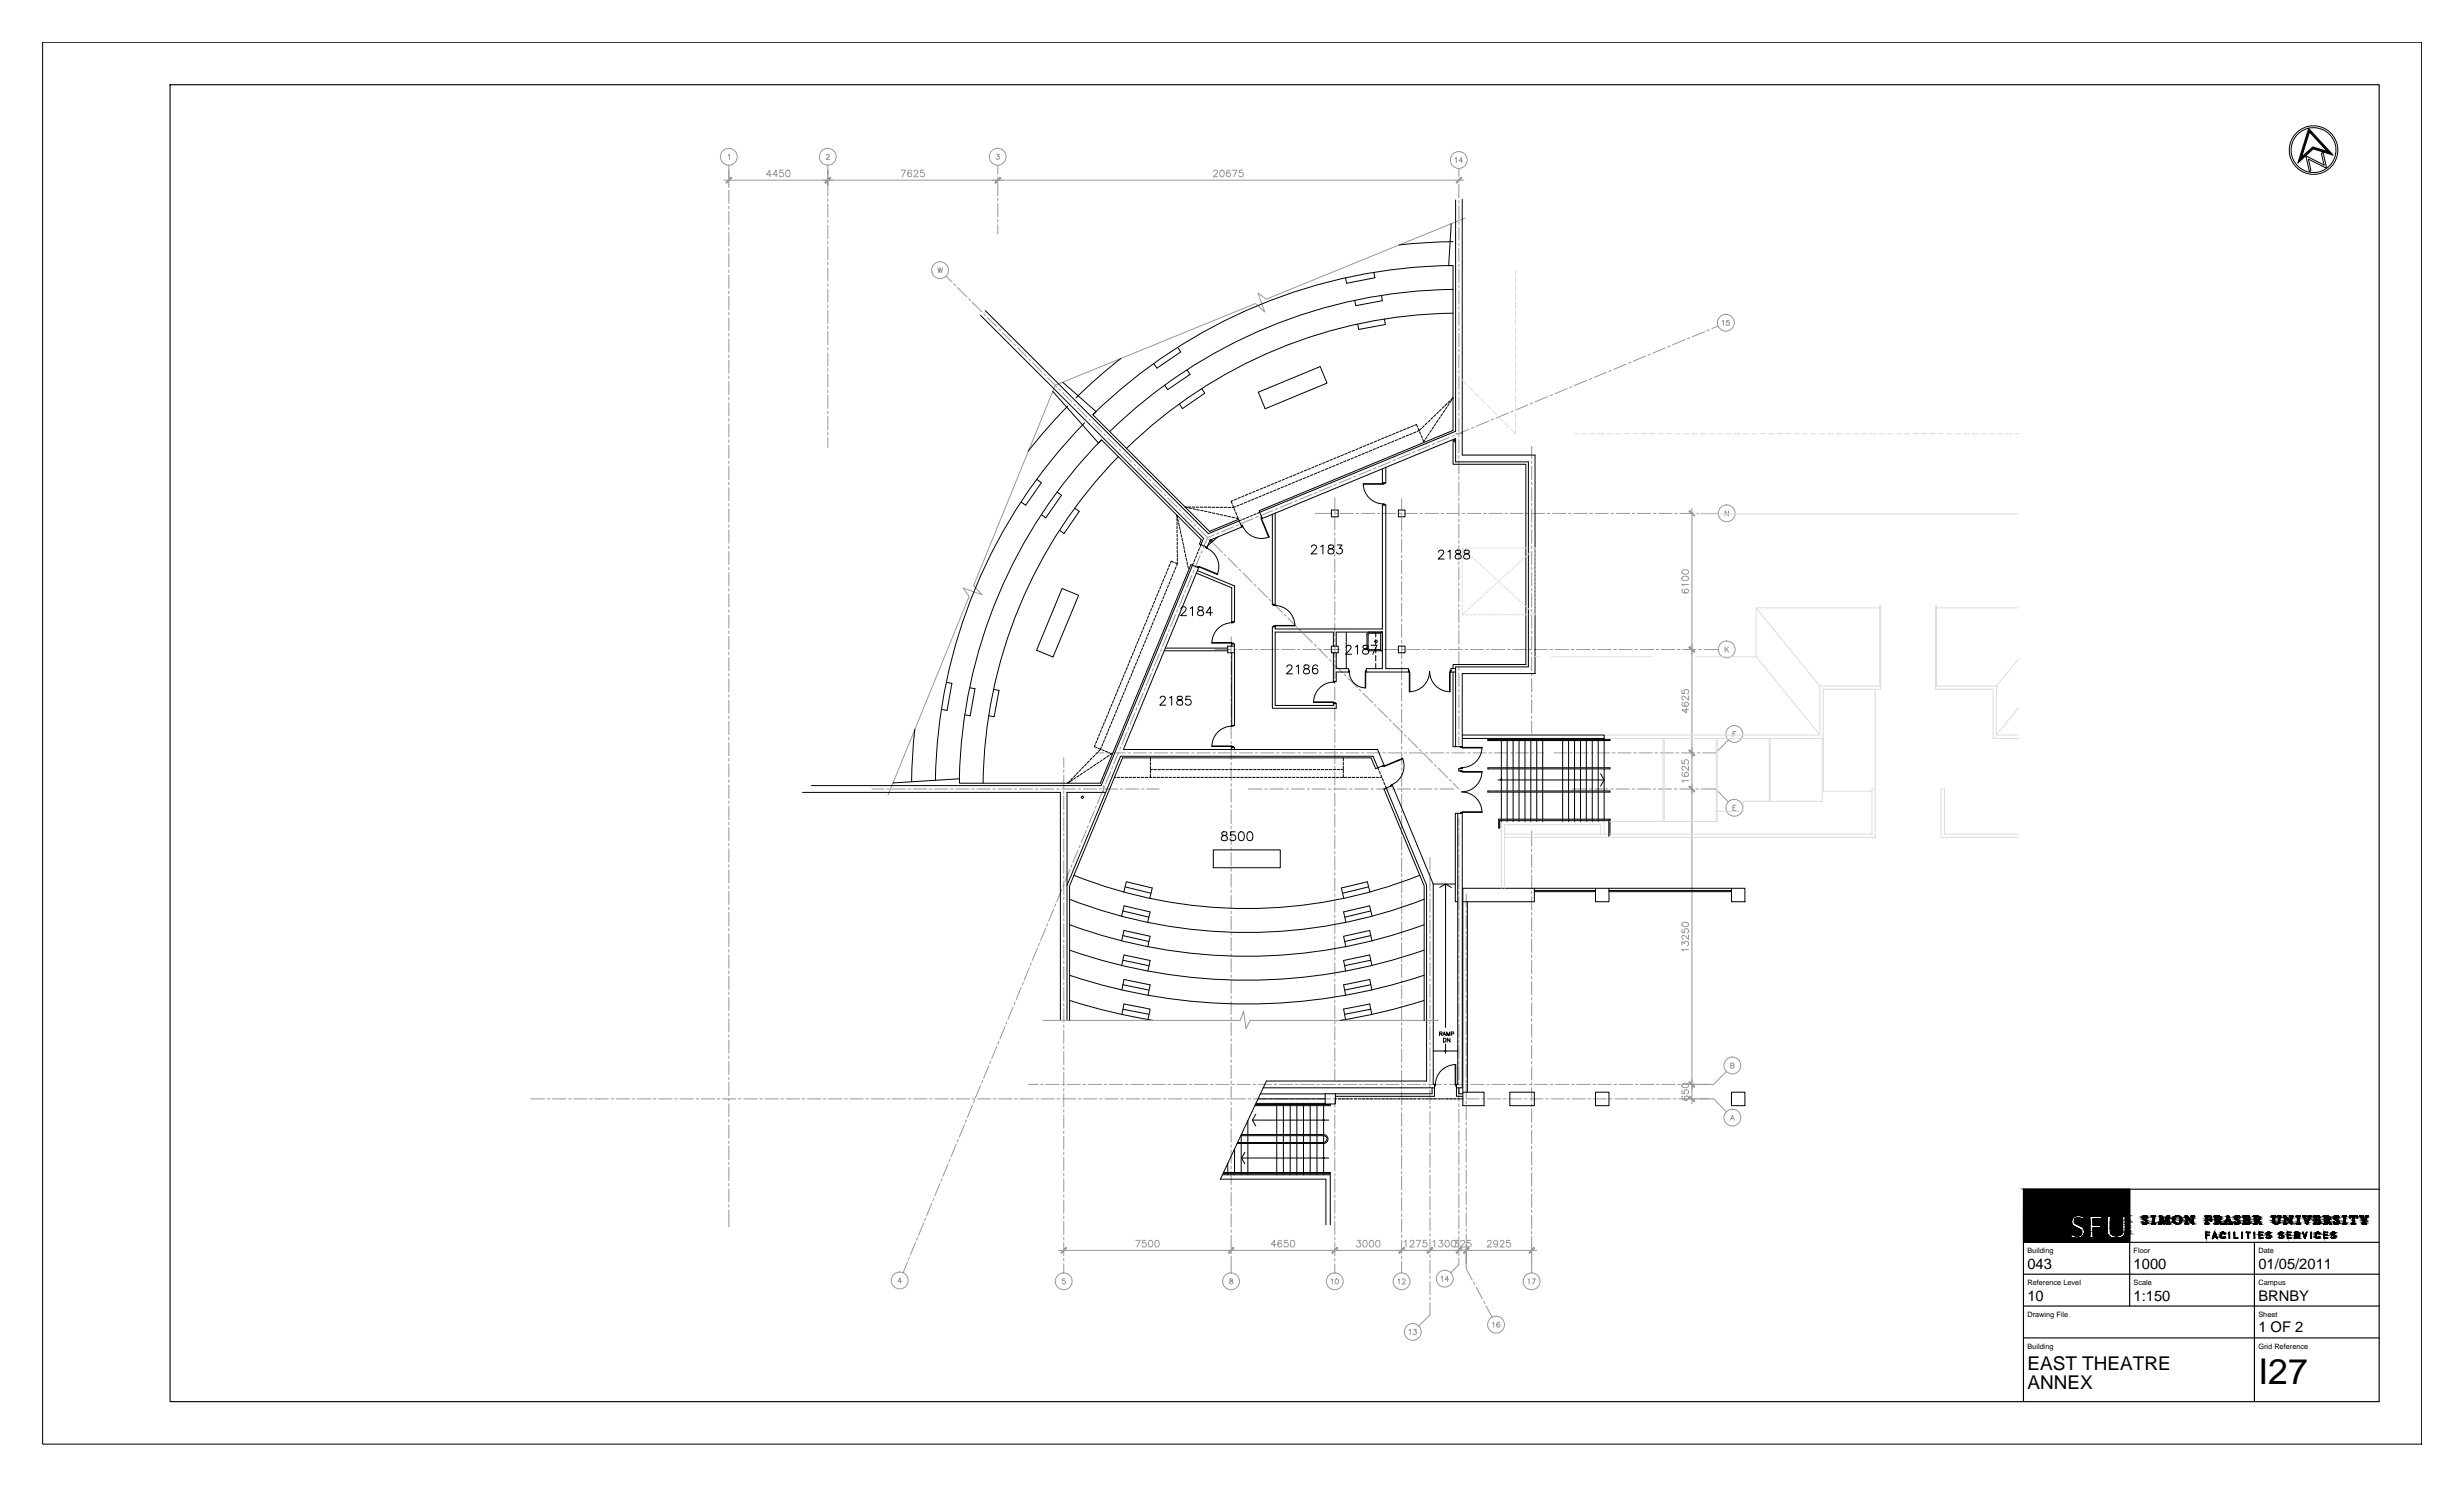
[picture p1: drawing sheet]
<svg xmlns="http://www.w3.org/2000/svg" width="737mm" height="444mm" viewBox="0 0 737 444" stroke-linecap="round" stroke-linejoin="round" font-family="sans-serif">
<defs><g id="words">
<text font-size="10.6" x="675.1" y="413.7">I27</text>
<g font-size="5.7">
<text x="606.1" y="409.5">EAST THEATRE</text>
<text x="606.1" y="415.2">ANNEX</text>
</g>
<g font-size="4.4">
<text x="606.1" y="379.2">043</text>
<text x="637.8" y="379.2">1000</text>
<text x="675.1" y="379.2">01/05/2011</text>
<text x="606.1" y="388.8">10</text>
<text x="637.8" y="388.8">1:150</text>
<text x="675.1" y="388.8">BRNBY</text>
<text x="675.1" y="398.1">1 OF 2</text>
</g>
<g font-size="2.2">
<text x="606.1" y="374.5">Building</text>
<text x="637.8" y="374.5">Floor</text>
<text x="675.1" y="374.5">Date</text>
<text x="606.1" y="384.1">Reference Level</text>
<text x="637.8" y="384.1">Scale</text>
<text x="675.1" y="384.1">Campus</text>
<text x="606.1" y="393.6">Drawing File</text>
<text x="675.1" y="393.6">Sheet</text>
<text x="606.1" y="403.1">Building</text>
<text x="675.1" y="403.1">Grid Reference</text>
</g>
</g></defs>
<!-- layer: FP043_2|SGR -->
<g fill="none" stroke="#989898" stroke-width=".3">
<path d="M217.9 49.4v5.1M217.9 55.3v.8M217.9 56.8v4M247.5 49.4v2.9M247.5 53.1v.8M247.5 54.7v3.9M247.5 59.4v.8M298.3 49.4v2.7M298.3 52.9v.8M298.3 54.5v4M298.3 59.2v.8M436.1 50.3v2.5"/>
<path d="M436.1 53.6v.8M436.1 55.2v4M436.1 60v.7M217.9 61.6v.8M217.9 63.2v4M217.9 68v.8M217.9 69.5v4M217.9 74.3v.8M217.9 75.9v4M247.5 61v4M247.5 65.8v.8M247.5 67.4v3.9"/>
<path d="M247.5 72.1v.8M247.5 73.7v4M247.5 78.5v.8M298.3 60.8v4M298.3 65.6v.8M298.3 67.2v2.7M436.1 61.5v4M436.1 66.3v.8M436.1 67.9v4M436.1 72.7v.7M436.1 74.2v4M436.1 79v.8"/>
<path d="M217.9 80.7v.8M217.9 82.2v4M217.9 87v.8M217.9 88.6v4M217.9 93.4v.8M217.9 95v3.9M217.9 99.7v.8M247.5 80.1v3.9M247.5 84.8v.8M247.5 86.4v4M247.5 91.2v.8M247.5 92.8v3.9"/>
<path d="M247.5 97.5v.8M247.5 99.1v4M282.8 82.6l1.7 1.7M285.1 84.8l.6 .6M286.2 86l2.9 2.7M289.6 89.3l.6 .6M290.7 90.4l2.8 2.8M294.1 93.8l.5 .6M295.2 94.9l2.8 2.8M298.6 98.3l.5 .6M299.7 99.4l2.8 2.8M436.1 80.6v4"/>
<path d="M436.1 85.4v.7M436.1 86.9v4M436.1 91.7v.8M436.1 93.3v4M436.1 98.1v.7M436.1 99.6v4M509.6 99.2l-3.7 1.5M511 98.6l-.7 .3M513.6 97.5l-1.8 .7M217.9 101.3v4M217.9 106.1v.8M217.9 107.7v3.9"/>
<path d="M217.9 112.4v.8M217.9 114v4M217.9 118.8v.8M247.5 103.9v.8M247.5 105.5v3.9M247.5 110.2v.8M247.5 111.8v4M247.5 116.6v.8M247.5 118.2v3.9M303.1 102.8l.5 .5M304.2 103.9l2.8 2.8M307.6 107.3l.5 .5"/>
<path d="M308.7 108.4l2.8 2.8M312 111.8l.6 .5M313.2 112.9l2.8 2.8M316.5 116.3l.6 .5M317.7 117.4l2.8 2.8M436.1 104.4v.8M436.1 106v4M436.1 110.8v.8M436.1 112.3v4M436.1 117.1v.8M436.1 118.7v4M462.6 118.6l-3.7 1.5"/>
<path d="M464.1 118l-.8 .3M468.5 116.2l-3.7 1.5M469.9 115.6l-.7 .3M474.3 113.7l-3.6 1.5M475.8 113.1l-.7 .3M480.2 111.3l-3.7 1.5M481.7 110.7l-.8 .3M486.1 108.9l-3.7 1.5M487.6 108.3l-.8 .3M492 106.4l-3.7 1.6M493.4 105.8l-.7 .3M497.8 104l-3.6 1.6"/>
<path d="M499.3 103.4l-.7 .3M503.7 101.6l-3.7 1.5M505.2 101l-.8 .3M217.9 120.4v3.9M217.9 125.1v.8M217.9 126.7v4M217.9 131.5v.8M217.9 133.1v3.9M217.9 137.8v.8M217.9 139.4v4M247.5 122.9v.8M247.5 124.5v4"/>
<path d="M247.5 129.3v.8M247.5 130.9v2.8M321 120.7l.6 .6M322.2 121.9l2.8 2.8M325.5 125.2l.6 .6M326.6 126.4l2.8 2.8M330 129.7l.6 .6M331.1 130.9l2.8 2.8M334.5 134.2l.6 .6M335.6 135.4l2.8 2.7M339 138.7l.6 .6M340.1 139.8l2.8 2.8"/>
<path d="M411.3 139.9l-.8 .3M415.7 138.1l-3.7 1.4M417.2 137.4l-.8 .3M421.6 135.6l-3.7 1.5M423 135l-.7 .3M427.4 133.2l-3.6 1.5M428.9 132.6l-.7 .3M433.3 130.7l-3.7 1.6M434.8 130.1l-.8 .3M435.1 129.6h2M436.1 123.5v.8M436.1 125v4"/>
<path d="M436.1 129.8v.8M436.1 131.4v4M436.1 136.2v.8M436.1 137.7v4M439.2 128.3l-3.7 1.6M440.6 127.7l-.7 .3M445 125.9l-3.7 1.5M446.5 125.3l-.8 .3M450.9 123.5l-3.7 1.5M452.3 122.9l-.7 .3M456.7 121l-3.6 1.6M457.9 133.4v3.6"/>
<path d="M457.9 137.8v.8M457.9 139.4v4M458.2 120.4l-.7 .3M217.9 144.2v.8M217.9 145.8v3.9M217.9 150.5v.8M217.9 152.1v4M217.9 156.9v.8M217.9 158.5v3.9M343.5 143.2l.5 .6M344.6 144.3l2.8 2.8M348 147.7l.5 .6"/>
<path d="M349.1 148.8l2.8 2.8M352.5 152.2l.5 .6M353.6 153.3l2.8 2.8M357 156.7l.5 .5M358.1 157.8l2.8 2.8M362.9 159.9l-1.9 .8-1.3 3.2M364.3 159.3l-.7 .3M368.7 157.5l-3.6 1.5M370.2 156.9l-.7 .3M374.6 155l-3.7 1.6M376.1 154.4l-.8 .3M380.5 152.6l-3.7 1.5"/>
<path d="M381.9 152l-.7 .3M386.3 150.2l-3.6 1.5M387.8 149.6l-.7 .3M392.2 147.8l-3.7 1.5M393.1 153.5h5.2M393.7 147.2l-.8 .3M398.1 145.3l-3.7 1.6M399 148.8v3.3M399 152.9v.8M399 154.4v4M399 159.2v.8M399 153.5h.8"/>
<path d="M399.5 144.7l-.7 .3M400.6 153.5h4M403.9 142.9l-3.6 1.5M405.4 153.5h.8M405.4 142.3l-.7 .3M407 153.5h4M409.8 140.5l-3.7 1.5M411.7 153.5h.8M413.3 153.5h4M418.1 153.5h.8M419 149v3.5M419 153.3v.8"/>
<path d="M419 154.9v3.9M419 159.6v.8M419.7 153.5h4M424.4 153.5h.8M426 153.5h4M430.8 153.5h.8M432.4 153.5h4M436.1 142.5v.8M436.1 144.1v4M436.1 148.9v.8M436.1 150.4v4M436.1 155.2v.8"/>
<path d="M436.1 156.8v4M437.1 153.5h.8M438.7 153.5h4M443.5 153.5h.8M445.1 153.5h4M449.8 153.5h.8M451.4 153.5h4M456.2 153.5h.8M457.8 153.5h4M457.9 144.1v.8M457.9 145.7v4M457.9 150.5v.8"/>
<path d="M457.9 152.1v4M457.9 156.8v.8M457.9 158.4v4M462.5 153.5h.8M464.1 153.5h4M468.9 153.5h.8M470.5 153.5h4M475.3 153.5h.7M476.8 153.5h4M481.6 153.5h.8M483.2 153.5h4M488 153.5h.7"/>
<path d="M489.5 153.5h4M494.3 153.5h.8M495.9 153.5h4M500.7 153.5h.7M502.2 153.5h4M507 153.5h.8M508.6 153.5h5.1M217.9 163.2v.8M217.9 164.8v4M217.9 169.6v.8M217.9 171.2v3.9M217.9 175.9v.8"/>
<path d="M217.9 177.5v4M353.9 177.8l-1.5 3.7M354.5 176.3l-.3 .8M356.3 172l-1.5 3.6M356.9 170.5l-.3 .7M358.7 166.1l-1.4 3.7M359.4 164.6l-.3 .8M361.4 161.2l.6 .5M362.6 162.3l2.8 2.8M365.9 165.7l.6 .5M367.1 166.8l2.8 2.8M370.4 170.2l.6 .5"/>
<path d="M371.6 171.3l2.8 2.8M374.9 174.6l.6 .6M376 175.7l2.8 2.9M379.4 179.1l.6 .6M399 160.8v4M399 165.6v.8M399 167.1v4M399 171.9v.8M399 173.5v4M399 178.3v.8M399 179.8v4M419 161.2v4"/>
<path d="M419 166v.8M419 167.6v3.9M419 172.3v.8M419 173.9v4M419 178.7v.8M436.1 161.6v.8M436.1 163.1v4M436.1 167.9v.8M436.1 169.5v4M436.1 174.3v.8M436.1 175.8v4M457.9 163.2v.8"/>
<path d="M457.9 164.8v4M457.9 169.5v.8M457.9 171.1v4M457.9 175.9v.8M457.9 177.5v4M217.9 182.3v.8M217.9 183.9v3.9M217.9 188.6v.8M217.9 190.2v4M217.9 195v.8M217.9 196.6v3.9M344.8 199.8l-.3 .7"/>
<path d="M346.6 195.4l-1.5 3.7M347.2 193.9l-.3 .8M349 189.5l-1.5 3.7M349.6 188.1l-.3 .7M351.5 183.7l-1.6 3.6M352.1 182.2l-.4 .7M363.3 194.2h4.7M368 190.3v5M368 196.1v.8M368 197.7v4M368.9 194.2h.7M370.4 194.2h4"/>
<path d="M375.2 194.2h.8M376.8 194.2h3.9M380.5 180.3l2.8 2.8M381.6 194.2h.7M383.1 194.2h4M383.9 183.6l.6 .6M385 184.8l2.8 2.8M387.9 194.2h.8M388.4 188.1l.6 .6M389.5 194.2h3.9M389.5 189.2l2.8 2.8M392.9 192.6l.5 .6"/>
<path d="M394 193.7l2.8 2.8M394.3 194.2h.7M395.8 194.2h4.8M397.4 197.1l.5 .6M398.5 198.2l2.8 2.8M399 184.6v.8M399 186.2v4M399 191v.8M399 192.6v3.9M399 197.3v.8M399 198.9v4M413.8 194.2h4.3"/>
<path d="M418.9 194.2h.8M419 180.3v3.9M419 185v.8M419 186.6v4M419 191.4v.8M419 193v3.9M419 197.7v.8M419 199.3v4M420.5 194.2h4M425.2 194.2h.8M426.8 194.2h4M431.6 194.2h.8"/>
<path d="M433.2 194.2h4M436.1 180.6v.8M436.1 182.2v4M436.1 187v.8M436.1 188.5v4M436.1 193.3v.8M436.1 194.9v4M436.1 199.7v.8M438 194.2h.7M439.5 194.2h4M444.3 194.2h.8M445.9 194.2h4"/>
<path d="M450.7 194.2h.7M452.2 194.2h4M457 194.2h.8M457.9 182.2v.8M457.9 183.8v4M457.9 188.6v.8M457.9 190.2v4M457.9 194.9v.8M457.9 196.5v4M458.6 194.2h4M463.4 194.2h.7M464.9 194.2h4"/>
<path d="M469.7 194.2h.8M471.3 194.2h4M476.1 194.2h.7M477.6 194.2h4M482.4 194.2h.8M484 194.2h4M488.8 194.2h.7M490.3 194.2h4M495.1 194.2h.8M496.7 194.2h4M501.5 194.2h.7M503 194.2h4"/>
<path d="M507.8 194.2h.8M509.4 194.2h4.3M217.9 201.3v.8M217.9 202.9v4M217.9 207.7v.8M217.9 209.3v3.9M217.9 214v.8M217.9 215.6v4M336.9 218.9l-1.5 3.7M337.5 217.4l-.3 .8M339.3 213l-1.5 3.7M339.9 211.6l-.3 .7"/>
<path d="M341.8 207.2l-1.6 3.6M342.3 205.7l-.2 .7M344.2 201.3l-1.6 3.6M368 202.5v.8M368 204.1v3.9M368 208.8v.8M368 210.4v4M368 215.2v.8M368 216.8v3.9M399 203.7v.8M399 205.3v3.9M399 210v.8"/>
<path d="M399 211.6v4M399 216.4v.8M399 218v3.9M401.9 201.6l.5 .6M403 202.7l2.8 2.8M406.4 206.1l.5 .5M407.5 207.2l2.8 2.8M410.8 210.6l.6 .5M411.9 211.7l2.9 2.8M415.3 215.1l.6 .5M416.4 216.2l2.9 2.8M419 204.1v.8"/>
<path d="M419 205.7v3.9M419 210.4v.8M419 212v4M419 216.8v.8M419 218.4v3.9M419.8 219.6l.6 .5M436.1 201.2v4M436.1 206v.8M436.1 207.6v4M436.1 212.4v.8M436.1 214v3.9M436.1 218.7v.8"/>
<path d="M457.9 201.3v.8M457.9 202.9v4M457.9 207.7v.7M457.9 209.2v4M457.9 214v.8M457.9 215.6v3.5M217.9 220.4v.8M217.9 222v3.9M217.9 226.7v.8M217.9 228.3v4M217.9 233.1v.8M217.9 234.7v3.9"/>
<path d="M217.9 239.4v.8M260.6 235.9h3.7M265 235.9h.9M266.7 235.9h3.9M271.4 235.9h.8M273 235.9h4M277.7 235.9h.9M279.4 235.9h3.9M284.1 235.9h.8M285.7 235.9h4M290.4 235.9h.9M292.1 235.9h3.9"/>
<path d="M296.8 235.9h.8M298.4 235.9h4M303.1 235.9h.9M304.8 235.9h3.9M309.5 235.9h.8M311.1 235.9h4M315.9 235.9h.8M317.5 235.9h3.9M318 226.5v2.8M318 230.1v.8M318 231.7v4M318 236.4v.9"/>
<path d="M318 238.1v3.9M322.2 235.9h.8M323.8 235.9h4M328 225.1h2M328.6 235.9h.8M329.6 236.5l-1.5 3.7M329.9 234.8v2.1M330.2 235.9h3.9M330.2 235l-.3 .8M330.8 225.1h.8M332 230.6l-1.5 3.7M332.4 225.1h4"/>
<path d="M332.6 229.2l-.3 .7M334.4 224.8l-1.5 3.6M334.9 235.9h.8M335.1 223.3l-.4 .7M336.5 235.9h4M337.2 225.1h.7M338.8 225.1h3.9M341.3 235.9h.8M342.9 235.9h3.6M343.5 225.1h.8M345.1 225.1h4M349.9 225.1h.7"/>
<path d="M351.5 225.1h3.9M356.2 225.1h.8M357.8 225.1h4M362.6 225.1h.7M364.2 225.1h3.9M368 221.5v.8M368 223.1v4M368 227.9v.8M368 229.5v3.9M368 234.2v.8M368 235.8v4M368.9 225.1h.8"/>
<path d="M370.5 225.1h4M373.2 235.9h4.1M375.3 225.1h.7M376.9 225.1h3.9M378.1 235.9h.7M379.6 235.9h4M381.6 225.1h.8M383.2 225.1h4M384.4 235.9h.8M386 235.9h4M388 225.1h.7M389.6 225.1h3.9"/>
<path d="M390.8 235.9h.7M392.3 235.9h4M394.3 225.1h.8M395.9 225.1h4M397.1 235.9h.8M398.7 235.9h4M399 222.7v.8M399 224.3v4M399 229.1v.8M399 230.7v3.9M399 235.4v.8M399 237v4"/>
<path d="M400.7 225.1h.7M402.3 225.1h3.9M403.5 235.9h.7M405 235.9h4M407 225.1h.8M408.6 225.1h4M409.8 235.9h.8M411.4 235.9h4M413.4 225.1h.7M415 225.1h3.9M416.2 235.9h.7M417.7 235.9h4"/>
<path d="M419 223.1v.8M419 224.7v4M419 229.5v.8M419 231.1v3.9M419 235.8v.8M419 237.4v4M419.7 225.1h.8M421 220.7l2.8 2.8M421.3 225.1h4M422.5 235.9h.8M424.1 235.9h4M424.3 224l.6 .6"/>
<path d="M425.5 225.1l2.7 2.9M426.1 225.1h.7M427.7 225.1h3.9M428.8 228.5l.5 .6M428.9 235.9h.7M429.9 229.6l2.8 2.9M430.4 235.9h4.1M432.4 225.1h.8M433.3 233l.5 .6M434 225.1h4M434.4 234.1l1.7 1.8M436.1 220.3v2.4"/>
<path d="M438.8 225.1h.7M440.4 225.1h3.9M445.1 225.1h.8M446.7 225.1h4M451.5 225.1h.8M453.1 225.1h3.9M457.8 225.1h.8M459.4 225.1h2M464.7 225.1h3.8M469.3 225.1h.8M470 235.9h4.3M470.9 225.1h4"/>
<path d="M475.1 235.9h.9M475.7 225.1h.8M476.8 235.9h3.9M477.3 225.1h3.9M481.5 235.9h.8M482 225.1h.8M483.1 235.9h3.9M483.6 225.1h4M487.8 235.9h.9M488.4 225.1h.8M489.5 235.9h3.9M490 225.1h3.9"/>
<path d="M494.2 235.9h.8M494.7 225.1h.8M495.8 235.9h3.9M496.3 225.1h4M500.5 235.9h.9M501.1 225.1h.8M502.2 235.9h3.9M502.7 225.1h3.9M506.9 235.9h.8M507.4 225.1h.8M508.5 235.9h4.4l3.8 3.8M516.7 221.2l-3.8 3.9h-3.9"/>
<path d="M217.9 241v4M217.9 245.8v.8M217.9 247.4v3.9M217.9 252.1v.8M217.9 253.7v4M217.9 258.5v.8M318 242.8v.8M318 244.4v4M318 249.1v.9M318 250.8v3.9M318 255.5v.8M318 257.1v4"/>
<path d="M319.9 259.9l-1.6 3.7M320.5 258.5l-.3 .7M322.3 254.1l-1.5 3.7M322.9 252.6l-.3 .8M324.7 248.2l-1.5 3.7M325.3 246.8l-.3 .7M327.2 242.4l-1.6 3.6M327.7 240.9l-.3 .7M368 240.6v.8M368 242.2v3.9M368 246.9v.8M368 248.5v4"/>
<path d="M368 253.3v.8M368 254.9v3.9M368 259.6v.8M399 241.8v.8M399 243.4v3.9M399 248.1v.8M399 249.7v4M399 254.5v.8M399 256.1v3.9M419 242.2v.8M419 243.8v3.9M419 248.5v.8"/>
<path d="M419 250.1v4M419 254.9v.8M419 256.5v3.9M427.5 256.3v3.7M436.1 244.7v1.9M436.1 247.5v.8M436.1 249v4M436.1 253.8v.8M436.1 255.4v3.9M457.9 248.4v4.6M457.9 253.7v.8M457.9 255.3v4"/>
<path d="M217.9 260.1v3.9M217.9 264.8v.8M217.9 266.4v4M217.9 271.2v.8M217.9 272.8v3.9M217.9 277.5v.8M217.9 279.1v4M312.6 277.6l-1.5 3.6M313.2 276.1l-.3 .7M315 271.7l-1.5 3.7M315.6 270.2l-.3 .7M317.4 265.8l-1.5 3.7"/>
<path d="M318 261.8v.9M318 263.5v3.9M318 268.2v.8M318 269.8v4M318 274.5v.9M318 276.2v3.9M318.1 264.3l-.3 .8M368 261.2v4M368 266v.8M368 267.6v3.9M368 272.3v.8M368 273.9v4"/>
<path d="M368 278.7v.8M399 260.8v.8M399 262.4v4M399 267.2v.8M399 268.8v3.9M399 273.5v.8M399 275.1v4M399 279.9v.8M419 261.2v.8M419 262.8v4M419 267.6v.8M419 269.2v3.9"/>
<path d="M419 273.9v.8M419 275.5v4M427.5 260.8v.8M427.5 262.4v3.9M427.5 267.1v.8M427.5 268.7v4M427.5 273.5v.8M427.5 275.1v3.9M427.5 279.8v.8M436.1 260.2v.8M436.1 261.7v4M436.1 266.5v.8"/>
<path d="M436.1 268.1v3.9M436.1 272.9v.8M436.1 274.4v4M436.1 279.2v.8M438.3 267.2v4M438.3 272v.8M438.3 273.6v4M438.3 278.4v.8M438.3 280v3.9M457.9 260.1v.8M457.9 261.7v4M457.9 266.4v.8"/>
<path d="M457.9 268v4M457.9 272.8v.8M457.9 274.4v4M457.9 279.1v.8M217.9 283.9v.8M217.9 285.5v3.9M217.9 290.2v.8M217.9 291.8v4M217.9 296.6v.8M217.9 298.2v3.9M303.4 299.6l-.3 .7M305.3 295.2l-1.5 3.6"/>
<path d="M305.9 293.7l-.3 .7M307.7 289.3l-1.5 3.7M308.3 287.8l-.3 .8M310.1 283.4l-1.5 3.7M310.8 282l-.4 .7M318 280.9v.8M318 282.5v4M318 287.2v.9M318 288.9v3.9M318 293.6v.8M318 295.2v4M318 299.9v.9"/>
<path d="M368 280.3v3.9M368 285v.8M368 286.6v4M368 291.4v.8M368 293v3.9M368 297.7v.8M368 299.3v4M399 281.5v3.9M399 286.2v.8M399 287.8v4M399 292.6v.8M399 294.2v4"/>
<path d="M399 298.9v.8M419 280.3v.8M419 281.9v3.9M419 286.6v.8M419 288.2v4M419 293v.8M419 294.6v3.9M419 299.3v.8M427.5 281.4v4M427.5 286.2v.8M427.5 287.8v3.9M427.5 292.5v.8"/>
<path d="M427.5 294.1v4M427.5 298.9v.8M436.1 280.8v3.9M436.1 285.6v.8M436.1 287.1v4M436.1 291.9v.8M436.1 293.5v3.9M436.1 298.3v.8M436.1 299.8v4M438.3 284.7v.8M438.3 286.3v4M438.3 291.1v.8"/>
<path d="M438.3 292.7v3.9M438.3 297.4v.8M438.3 299v4M457.9 280.7v4M457.9 285.5v.8M457.9 287.1v4M457.9 291.9v.7M457.9 293.4v4M457.9 298.2v.8M457.9 299.8v4M217.9 303v.7M217.9 304.5v4"/>
<path d="M217.9 309.3v.8M217.9 310.9v3.9M217.9 315.7v.7M217.9 317.2v4M295.6 318.6l-1.6 3.7M296.2 317.2l-.3 .7M298 312.8l-1.5 3.6M298.6 311.3l-.3 .8M300.4 306.9l-1.5 3.7M301 305.4l-.3 .8M302.9 301l-1.6 3.7M318 301.6v3.9"/>
<path d="M318 306.3v.8M318 307.9v4M318 312.7v.8M318 314.3v3.9M318 319v.8M368 304.1v.8M368 305.7v3.9M368 310.4v.8M368 312.1v3.9M368 316.8v.8M368 318.4v3.9M399 300.5v4"/>
<path d="M399 305.3v.8M399 306.9v4M399 311.6v.8M399 313.2v4M399 318v.8M399 319.6v3.3M419 300.9v4M419 305.7v.8M419 307.3v3.9M419 312v.8M419 313.6v4M419 318.4v.8"/>
<path d="M419 320v3.9M427.5 300.5v3.9M427.5 305.2v.8M427.5 306.8v4M427.5 311.6v.8M427.5 313.2v3.9M427.5 317.9v.8M427.5 319.5v4M436.1 304.6v.8M436.1 306.2v3.9M436.1 311v.8M436.1 312.6v3.9"/>
<path d="M436.1 317.3v.8M436.1 318.9v3.9M438.3 303.8v.8M438.3 305.4v3.9M438.3 310.1v.8M438.3 311.7v4M438.3 316.5v.8M438.3 318.1v3.9M457.9 304.6v.7M457.9 306.1v4M457.9 310.9v.8M457.9 312.5v4"/>
<path d="M457.9 317.3v.7M457.9 318.8v4M158.7 328.5h4.1M163.6 328.5h.8M165.2 328.5h4M170 328.5h.7M171.5 328.5h4M176.3 328.5h.8M177.9 328.5h4M182.7 328.5h.7M184.2 328.5h4M189 328.5h.8"/>
<path d="M190.6 328.5h4M195.4 328.5h.7M196.9 328.5h4M201.7 328.5h.8M203.3 328.5h4M208.1 328.5h.7M209.6 328.5h4M214.4 328.5h.8M216 328.5h4M217.9 322v.8M217.9 323.6v3.9M217.9 328.4v.7"/>
<path d="M217.9 329.9v4M217.9 334.7v.8M217.9 336.3v3.9M220.8 328.5h.7M222.3 328.5h4M227.1 328.5h.8M228.7 328.5h4M233.5 328.5h.7M235 328.5h4M239.8 328.5h.8M241.4 328.5h4M246.2 328.5h.7"/>
<path d="M247.7 328.5h4M252.5 328.5h.8M254.1 328.5h4M258.9 328.5h.7M260.4 328.5h4M265.2 328.5h.8M266.8 328.5h4M271.6 328.5h.7M273.1 328.5h4M277.9 328.5h.8M279.5 328.5h4M284.3 328.5h.8"/>
<path d="M285.8 328.5h4M288.3 336.2l-1.5 3.7M288.9 334.8l-.3 .7M290.6 328.5h.8M290.7 330.4l-1.5 3.6M291.3 328.9l-.3 .7M292.2 328.5h4M293.1 324.5l-1.5 3.7M293.8 323l-.3 .8M297 328.5h.8M298.5 328.5h4M303.3 328.5h.8"/>
<path d="M304.9 328.5h4M307.5 324.2h2.8M309.7 328.5h.8M311.1 324.2h.7M311.2 328.5h4M312.6 324.2h4M316 328.5h.8M317.4 324.2h.8M317.6 328.5h4M318 320.6v4M318 325.4v.8M318 327v3.9"/>
<path d="M318 331.7v.8M318 333.3v4M318 338.1v.8M318 339.7v3.9M319 324.2h4M322.4 328.5h.8M323.8 324.2h.7M323.9 328.5h4M325.3 324.2h4M328.7 328.5h.8M330.1 324.2h.8M330.3 328.5h4"/>
<path d="M331.7 324.2h4M335.1 328.5h.8M336.5 324.2h.7M336.6 328.5h4M338 324.2h4M341.4 328.5h.8M342.8 324.2h.8M343 328.5h4M344.4 324.2h4M347.8 328.5h.8M349.2 324.2h.7M349.3 328.5h4"/>
<path d="M350.7 324.2h4M354.1 328.5h.8M355.5 324.2h.8M355.7 328.5h4M357.1 324.2h4M360.5 328.5h.8M361.9 324.2h.7M362 328.5h4M363.4 324.2h4M366.8 328.5h.8M368 323.1v.8M368 324.8v3.9"/>
<path d="M368 329.5v.8M368 331.1v3.9M368 335.8v.8M368 337.5v3.9M368.2 324.2h.8M368.4 328.5h4M369.8 324.2h4M373.2 328.5h.8M374.6 324.2h.7M374.7 328.5h4M376.1 324.2h4M379.5 328.5h.8"/>
<path d="M380.9 324.2h.8M381.1 328.5h4M382.5 324.2h4M385.9 328.5h.8M387.3 324.2h.8M387.4 328.5h4M388.8 324.2h4M392.2 328.5h.8M393.6 324.2h.8M393.8 328.5h4M395.2 324.2h4M398.6 328.5h.8"/>
<path d="M399 328.2v2.8M399 331.7v.8M399 333.3v4M399 338.1v.8M399 339.7v4M400 324.2h.8M400.2 328.5h3.9M401.5 324.2h4M404.9 328.5h.8M406.3 324.2h.8M406.5 328.5h4M407.9 324.2h4"/>
<path d="M411.3 328.5h.8M412.7 324.2h.8M412.9 328.5h3.9M414.2 324.2h4M417.6 328.5h.8M419 324.7v.8M419 326.3v4M419 331.1v.8M419 332.7v3.9M419 337.5v.7M419 339v4M419 324.2h.8"/>
<path d="M419.2 328.5h4M420.6 324.2h4M424 328.5h.8M425.4 324.2h.8M425.6 328.5h3.9M426.9 324.2h4M427.5 324.3v.8M427.5 325.9v3.9M427.5 330.6v.8M427.5 332.2v4M427.5 337v.8M427.5 338.6v4"/>
<path d="M430.3 328.5h.8M431.7 324.2h.8M431.9 328.5h4M433.3 324.2h4M436.1 323.7v.8M436.1 325.3v3.9M436.1 330v.8M436.1 331.6v3.9M436.1 336.4v.8M436.1 338v3.9M436.7 328.5h.8M438.1 324.2h.8"/>
<path d="M438.3 328.5h3.9M438.3 322.8v.8M438.3 324.4v4M438.3 329.2v.8M438.3 330.8v3.9M438.3 335.5v.8M438.3 337.1v4M439.6 324.2h4M443 328.5h.8M444.4 324.2h.8M444.6 328.5h4M446 324.2h4"/>
<path d="M449.4 328.5h.8M450.8 324.2h.8M451 328.5h3.9M452.3 324.2h4M455.7 328.5h.8M457.1 324.2h.8M457.3 328.5h4M457.9 323.6v.8M457.9 325.2v4M457.9 330v.7M457.9 331.5v4M457.9 336.3v.8"/>
<path d="M457.9 337.9v4M458.7 324.2h4M462.1 328.5h.8M463.5 324.2h.8M463.7 328.5h3.9M465 324.2h4M468.4 328.5h.8M469.8 324.2h.8M470 328.5h4M471.4 324.2h4M474.8 328.5h.8M476.2 324.2h.8"/>
<path d="M476.4 328.5h3.9M477.7 324.2h4M481.1 328.5h.8M482.5 324.2h.8M482.7 328.5h4M484.1 324.2h4M487.5 328.5h.8M488.9 324.2h.8M489.1 328.5h3.9M490.4 324.2h4M493.8 328.5h.8M495.2 324.2h.8"/>
<path d="M495.4 328.5h4M496.8 324.2h4M500.2 328.5h.8M501.6 324.2h.8M501.8 328.5h3.9M503.1 324.2h4M506.5 328.5h.8M507.9 324.2h.8M508.1 328.5h4.2l3.8 3.9M516.1 320.3l-3.8 3.9h-2.8M217.9 341.1v.7M217.9 342.6v4"/>
<path d="M217.9 347.4v.8M217.9 349v3.9M217.9 353.8v.7M217.9 355.3v4M278.6 359.7l-1.6 3.7M279.1 358.2l-.3 .8M281 353.8l-1.6 3.7M281.6 352.4l-.3 .7M283.4 348l-1.5 3.6M284 346.5l-.3 .7M285.8 342.1l-1.5 3.7M286.5 340.6l-.4 .8"/>
<path d="M318 344.4v.8M318 346v4M318 350.8v.8M318 352.4v3.9M318 357.1v.8M318 358.7v4M368 342.2v.8M368 343.8v3.9M368 348.5v.8M368 350.2v3.9M368 354.9v.8M368 356.5v3.9"/>
<path d="M399 344.5v.7M399 346v4M399 350.8v.8M399 352.4v4M399 357.2v.7M399 358.7v4M419 343.8v.8M419 345.4v3.9M419 350.2v.7M419 351.7v4M419 356.5v.8M419 358.1v3.9"/>
<path d="M427.5 343.3v.8M427.5 344.9v4M427.5 349.7v.8M427.5 351.3v4M427.5 356v.8M427.5 357.6v4M436.1 342.7v.8M436.1 344.3v3.9M436.1 349.1v.8M436.1 350.7v3.9M436.1 355.4v.8M436.1 357v3.9"/>
<path d="M438.3 341.9v.8M438.3 343.5v3.9M438.3 348.2v.8M438.3 349.8v4M438.3 354.6v.8M438.3 356.2v3.9M457.9 342.7v.7M457.9 344.2v4M457.9 349v.8M457.9 350.6v4M457.9 355.4v.7M457.9 356.9v4"/>
<path d="M217.9 360.1v.8M217.9 361.7v5M271.3 377.3l-1.3 3.2M271.9 375.8l-.3 .8M273.7 371.4l-1.5 3.7M274.3 370l-.3 .7M276.1 365.6l-1.5 3.6M276.7 364.1l-.3 .7M318 363.5v.8M318 365.1v3.9M318 369.8v.8M318 371.4v4"/>
<path d="M318 376.2v.8M318 377.8v2.7M368 361.2v.8M368 362.9v3.9M368 367.6v.8M368 369.2v3.9M368 373.9v.8M368 375.6v4.9M399 363.5v.8M399 365.1v4M399 369.9v.7M399 371.4v4"/>
<path d="M399 376.2v.8M399 377.8v2.7M419 362.9v.7M419 364.4v4M419 369.2v.8M419 370.8v3.9M419 375.6v.7M419 377.1v3.4M427.5 362.4v.8M427.5 364v4M427.5 368.7v.8M427.5 370.3v4"/>
<path d="M427.5 375.1v.8M427.5 376.7v4M436.1 376.1v2l-2.4 2.4M436.1 361.8v.8M436.1 363.4v3.9M436.1 368.1v.8M436.1 369.7v3.9M436.1 374.5v.8M438.3 360.9v.8M438.3 362.5v4M438.3 367.3v.8M438.3 368.9v3.9"/>
<path d="M438.3 373.6v.8M438.3 375.2v4l1.8 3.5M457.9 361.7v.8M457.9 363.3v4M457.9 368.1v.7M457.9 369.6v4M457.9 374.4v.8M457.9 376v4.5M427.5 381.4v.8M427.5 383v4M427.5 387.8v.8M427.5 389.4v3.6l-3.4 3.4"/>
<path d="M440.5 383.3l.4 .8M441.3 384.7l1.8 3.6M443.5 389l.4 .7M444.2 390.4l1.9 3.4"/>
</g>
<!-- layer: FP043_2|SGRID -->
<g fill="none" stroke="#989898" stroke-width=".3">
<path d="M217.7 46.4l.4-.3v1.5M247.1 46.5v-.1a.44 .44 0 0 1 .7-.2 .44 .44 0 0 1-.1 .7l-.7 .7h1M297.9 46.1h.8l-.4 .6a.5 .5 0 0 1 .3 .8 .5 .5 0 0 1-.8-.2M435 47.4l.4-.3v1.5M437.3 48.1h-1.1l.7-1v1.5M280.3 80l.4 1.5 .4-1.5 .3 1.5 .4-1.5M514.9 96l.3-.2v1.5M516.9 95.8h-.7l-.1 .6a.53 .53 0 0 1 .8 0 .53 .53 0 0 1-.1 .8 .53 .53 0 0 1-.8-.2M516.7 152.7v1.5l-1-1.5v1.5M515.7 193.4v1.5M516.1 194l.6 .9M516.7 193.4l-1 1"/>
<path d="M518 219.4h.6M519 218.7h-1v1.5M518 241.4h.6M519 240.7h-1v1.5h1M517.4 318.5l.8-.1 .2-.3-.4-.3h-.6v1.5l.9-.1 .1-.4-.4-.3M517.3 334.9l.6-1.5 .6 1.5M517.5 334.4h.7M269.5 383h-1.1l.8-1v1.6M318.3 382.3h-.7v.7a.53 .53 0 0 1 .8 0 .53 .53 0 0 1-.1 .8 .53 .53 0 0 1-.8-.3M367.7 382.4v.4l.6 .2 .3 .3a.51 .51 0 0 1-.6 .5 .51 .51 0 0 1-.5-.5l1-.6-.3-.4zM397.9 382.6l.4-.3v1.5M399.4 382.4a.74 .74 0 0 1 .8 .5 .74 .74 0 0 1-.5 .9l-.3-.1-.3-.5z"/>
<path d="M417.9 382.6l.4-.3v1.5M419.2 382.7l.3-.4 .6 .3-1 1.2h1.1M421.3 397.7l.3-.3v1.5M422.6 397.4h.8l-.4 .6a.5 .5 0 0 1 .4 .8 .5 .5 0 0 1-.9-.2M430.8 381.8l.4-.3v1.5M433.1 382.5h-1.1l.7-1v1.5M446.2 395.5l.3-.3v1.6M448.3 395.4l-.3-.2a.73 .73 0 0 0-.6 .8 .73 .73 0 0 0 .8 .7 .47 .47 0 0 0 0-.8 .47 .47 0 0 0-.7 .4M456.8 382.6l.3-.3v1.5M458 382.3h1l-.7 1.5"/>
<circle cx="217.9" cy="46.9" r="2.52"/>
<circle cx="247.5" cy="46.9" r="2.52"/>
<circle cx="298.3" cy="46.9" r="2.52"/>
<circle cx="436.1" cy="47.8" r="2.52"/>
<circle cx="281" cy="80.8" r="2.52"/>
<circle cx="515.9" cy="96.5" r="2.52"/>
<circle cx="516.2" cy="153.5" r="2.52"/>
<circle cx="516.2" cy="194.1" r="2.52"/>
<circle cx="518.5" cy="219.4" r="2.52"/>
<circle cx="518.5" cy="241.5" r="2.52"/>
<circle cx="517.9" cy="318.5" r="2.52"/>
<circle cx="517.9" cy="334.1" r="2.52"/>
<circle cx="269" cy="382.8" r="2.52"/>
<circle cx="318" cy="383" r="2.52"/>
<circle cx="368" cy="383" r="2.52"/>
<circle cx="399" cy="383" r="2.52"/>
<circle cx="419" cy="383" r="2.52"/>
<circle cx="422.3" cy="398.1" r="2.52"/>
<circle cx="431.9" cy="382.2" r="2.52"/>
<circle cx="447.2" cy="396" r="2.52"/>
<circle cx="457.9" cy="383" r="2.52"/>
</g>
<!-- layer: FP043_2|SGRDI -->
<g fill="none" stroke="#989898" stroke-width=".3">
<path d="M216.4 53.9h221.2M217.9 50.9v4.5M230.6 52.2h-1.4l.9-1.3v1.9M232.5 52.2h-1.4l.9-1.3v1.9M234.1 50.9h-.9l-.2 .8a.72 .72 0 0 1 1.1 0 .72 .72 0 0 1-.1 1 .72 .72 0 0 1-1-.2M235.2 50.9a.64 .64 0 0 1 .9 .3l.1 .5a.9 .9 0 0 1-.7 1.1 1.25 1.25 0 0 1-.3-1.9zM247.5 50.9v4.5M269.4 50.9h1.3l-1 1.9M272.5 51.2l-.4-.3a1.07 1.07 0 0 0-.8 .9 1.07 1.07 0 0 0 .6 1 .62 .62 0 0 0 .7-.5 .62 .62 0 0 0-.6-.7 .62 .62 0 0 0-.6 .6M273.3 51.3l.2-.4h.5l.4 .5-1.2 1.4h1.3M276.2 50.9h-.9l-.1 .8a.7 .7 0 0 1 1 0 .7 .7 0 0 1-.1 1 .7 .7 0 0 1-1-.2M362.8 51.3l.2-.4h.6l.4 .5-1.3 1.4h1.4"/>
<path d="M364.9 50.9h.3a1.03 1.03 0 0 1 .8 1 1.03 1.03 0 0 1-.8 .9 1.25 1.25 0 0 1-.3-1.9zM367.8 51.2l-.1-.3a.64 .64 0 0 0-1 .3v1.4a.62 .62 0 0 0 1 .1 .62 .62 0 0 0-.2-1 .62 .62 0 0 0-.9 .5M368.4 50.9h1.4l-1 1.9M371.5 50.9h-1v.8a.71 .71 0 0 1 1 0 .71 .71 0 0 1-.1 1.1 .71 .71 0 0 1-1.1-.3M437.9 65.2l-59.4 24.2-2.5-1.8 2.1 5.7-2.8-2.6-59.8 24.5-24.5 59.9 2.6 2.7-5.7-2 1.8 2.5-24.2 59.4M505.8 151.9v173.8M502.9 172.5l.7-.3a.85 .85 0 0 1 1.2 .8 1.07 1.07 0 0 1-1.1 .6 1.07 1.07 0 0 1-.9-.8zM502.9 170.6l.7-.3a.85 .85 0 0 1 1.2 .8 1.07 1.07 0 0 1-1.1 .6 1.07 1.07 0 0 1-.9-.8zM503.1 176.1l-.2 .1a.64 .64 0 0 0 .3 1h1.3a.62 .62 0 0 0 .1-1 .62 .62 0 0 0-1 .2 .62 .62 0 0 0 .5 .9M504.8 174.7h-2l.4 .5M502.8 206.3v.9l.8 .1a.7 .7 0 0 1 0-1 .7 .7 0 0 1 1.1 .1 .7 .7 0 0 1-.3 1M503.1 210l-.3 .4a1.04 1.04 0 0 0 1 .7 1.04 1.04 0 0 0 1-.6 .62 .62 0 0 0-.7-.6 .62 .62 0 0 0-.5 .6 .62 .62 0 0 0 .5 .6"/>
<path d="M504.1 211.7v1.4l-1.3-.9h2M504.8 208v1.3l-.9-.9-.7-.3-.3 .2-.1 .5 .5 .4M502.8 227.3v.9l.8 .1a.7 .7 0 0 1 0-1 .7 .7 0 0 1 1.1 .1 .7 .7 0 0 1-.3 1M503.1 231l-.3 .4a1.04 1.04 0 0 0 1 .7 1.04 1.04 0 0 0 1-.6 .62 .62 0 0 0-.7-.6 .62 .62 0 0 0-.5 .6 .62 .62 0 0 0 .5 .6M504.8 233.4h-2l.4 .4M504.8 229v1.3l-.9-.9-.7-.3-.3 .1-.1 .6 .5 .4M502.8 277.8v.9l.8 .1a.7 .7 0 0 1 0-1 .7 .7 0 0 1 1.1 .1 .7 .7 0 0 1-.3 1M502.9 275.9l.7-.2a.85 .85 0 0 1 1.2 .8 1.08 1.08 0 0 1-1.1 .5 1.08 1.08 0 0 1-.9-.8zM504.8 279.5v1.3l-.9-.9-.7-.3-.3 .2-.1 .5 .5 .4M502.8 282.5v-1l.8 .5a.66 .66 0 0 1 1-.4 .66 .66 0 0 1-.2 1.1M504.8 283.9h-2l.4 .4M502.8 325.9v1l.8 .1a.7 .7 0 0 1 0-1.1 .7 .7 0 0 1 1.1 .1 .7 .7 0 0 1-.3 1"/>
<path d="M502.9 324.1l.7-.3a.85 .85 0 0 1 1.2 .8 1.08 1.08 0 0 1-1.1 .5 1.08 1.08 0 0 1-.9-.7zM503.1 327.7l-.3 .4a1.04 1.04 0 0 0 1 .8 1.04 1.04 0 0 0 1-.7 .62 .62 0 0 0-.7-.6 .62 .62 0 0 0-.5 .6 .62 .62 0 0 0 .5 .7M504.3 328.5h6.5M504.3 324.2h6.5M505.8 322.7v7.3M316.5 373.8h104M339.5 370.8h1.3l-.9 2M342.6 370.8h-1l-.1 .8a.7 .7 0 0 1 1.1 0 .7 .7 0 0 1-.2 1 .7 .7 0 0 1-1-.2M343.6 370.9a.68 .68 0 0 1 1 .3v.4a.85 .85 0 0 1-.7 1.2 1.33 1.33 0 0 1-.3-1.9zM345.5 370.9a.68 .68 0 0 1 1 .3v.4a.85 .85 0 0 1-.7 1.2 1.33 1.33 0 0 1-.3-1.9zM381.4 372.1h-1.4l1-1.3v2M383.2 371.1l-.1-.2a.68 .68 0 0 0-1 .3v1.3a.62 .62 0 0 0 1 .1 .62 .62 0 0 0-.2-1 .62 .62 0 0 0-.9 .5"/>
<path d="M385 370.8h-1l-.1 .8a.7 .7 0 0 1 1.1 0 .7 .7 0 0 1-.1 1 .7 .7 0 0 1-1.1-.2M386 370.9a.68 .68 0 0 1 1 .3l.1 .4a.85 .85 0 0 1-.8 1.2 1.33 1.33 0 0 1-.3-1.9zM405.7 370.8h1l-.5 .7a.66 .66 0 0 1 .5 1.1 .66 .66 0 0 1-1.2-.2M407.7 370.9a.64 .64 0 0 1 .9 .3l.1 .4a.85 .85 0 0 1-.7 1.2 1.28 1.28 0 0 1-.3-1.9zM409.6 370.9a.64 .64 0 0 1 .9 .3l.1 .4a.85 .85 0 0 1-.7 1.2 1.28 1.28 0 0 1-.3-1.9zM411.5 370.9a.64 .64 0 0 1 1 .3v.4a.85 .85 0 0 1-.7 1.2 1.28 1.28 0 0 1-.3-1.9zM417.5 373.8h11.5M419.9 371.2l.4-.4v2M421.6 371.2l.4-.4h.4l.3 .4-.3 .6-.9 1h1.3M423.4 370.8h1.3l-.9 2M426 373.8h11.6M426.4 370.8h-.9l-.1 .8a.71 .71 0 0 1 1.1 0 .71 .71 0 0 1-.2 1.1 .71 .71 0 0 1-1-.3"/>
<path d="M428.4 371.2l.5-.4v2M430.2 370.8h1.1l-.6 .7a.67 .67 0 0 1 .6 .7 .67 .67 0 0 1-.5 .7 .67 .67 0 0 1-.8-.5M432.2 370.9l.3-.1a1.03 1.03 0 0 1 .8 1 1.03 1.03 0 0 1-.8 1 1.25 1.25 0 0 1-.3-1.9zM434.1 370.9l.3-.1a1.03 1.03 0 0 1 .8 1 1.03 1.03 0 0 1-.8 1 1.25 1.25 0 0 1-.3-1.9zM434.6 373.8h5.2M434.8 370.8h1.1l-.6 .7a.66 .66 0 0 1 .7 .6 .66 .66 0 0 1-.6 .7 .66 .66 0 0 1-.7-.4M436.7 371.2l.3-.4h.4l.4 .4-.3 .6-.9 1h1.3M436.8 373.8h22.6M438.3 372.3v5.4M439.6 370.8h-.9l-.1 .8a.7 .7 0 0 1 1 0 .7 .7 0 0 1-.1 1 .7 .7 0 0 1-1-.2M444.7 371.2l.4-.4 .5 .1 .2 .3-.2 .6-1 1h1.3M447.7 371.4a.62 .62 0 0 1-.8 .5 .62 .62 0 0 1-.3-.9 .62 .62 0 0 1 1 .1l.1 .3a.92 .92 0 0 1-.7 1.4l-.4-.3"/>
<path d="M448.5 371.2l.4-.4 .6 .1 .1 .3-.3 .6-.9 1h1.3M451.4 370.8h-.9l-.1 .8a.7 .7 0 0 1 1 0 .7 .7 0 0 1-.1 1 .7 .7 0 0 1-1-.2M457.9 372.3v5.9"/>
</g>
<!-- layer: FP043_2 Data|X-REF1 -->
<g fill="#989898" stroke="#989898" stroke-width=".3">
<path d="M458.6 372.9l-1.5 1.6 .1 .1zM458.6 372.9l.1 .2-1.5 1.5z"/>
<path d="M439 372.9l-1.4 1.7 1.6-1.5zM439 372.9l-1.4 1.7-.1-.1z"/>
<path d="M439 372.9l-1.4 1.7 1.6-1.5zM439 372.9l-1.4 1.7-.1-.1z"/>
<path d="M436.8 372.9l-1.5 1.6 .2 .1zM436.8 372.9l.2 .2-1.5 1.5z"/>
<path d="M436.8 372.9l-1.3 1.7 1.5-1.5zM436.8 372.9l-1.3 1.7-.2-.1z"/>
<path d="M428.1 372.9l-1.5 1.6 .2 .1zM428.1 372.9l.2 .2-1.5 1.5z"/>
<path d="M428.1 372.9l-1.3 1.7 1.5-1.5zM428.1 372.9l-1.3 1.7-.2-.1z"/>
<path d="M419.7 372.9l-1.5 1.6 .2 .1zM419.7 372.9l.2 .2-1.5 1.5z"/>
<path d="M419.7 372.9l-1.5 1.6 .2 .1zM419.7 372.9l.2 .2-1.5 1.5z"/>
<path d="M399.7 372.9l-1.3 1.7 1.5-1.5zM398.2 374.5l1.5-1.6-1.3 1.7z"/>
<path d="M398.2 374.5l.2 .1 1.3-1.7zM399.7 372.9l.2 .2-1.5 1.5z"/>
<path d="M368.7 372.9l-1.3 1.7 1.5-1.5zM367.2 374.5l1.5-1.6-1.3 1.7z"/>
<path d="M367.2 374.5l.2 .1 1.3-1.7zM368.7 372.9l.2 .2-1.5 1.5z"/>
<path d="M318.7 372.9l-1.4 1.7 1.5-1.5zM318.7 372.9l-1.4 1.7-.1-.1z"/>
<path d="M505 327.8l1.5 1.5 .1-.1zM505 327.8l.1-.1 1.5 1.5z"/>
<path d="M505 323.5l1.6 1.3-1.5-1.4zM505 323.5l1.6 1.3-.1 .2z"/>
<path d="M505 323.5l1.6 1.3-1.5-1.4zM505 323.5l1.6 1.3-.1 .2z"/>
<path d="M505 235.2l1.5 1.5 .1-.2zM505 235.2l.1-.2 1.5 1.5z"/>
<path d="M505.1 235l-.1 .2 1.6 1.3zM505 235.2l1.6 1.3-.1 .2z"/>
<path d="M505 224.4l1.5 1.5 .1-.2zM505 224.4l.1-.2 1.5 1.5z"/>
<path d="M505.1 224.2l-.1 .2 1.6 1.3zM505 224.4l1.6 1.3-.1 .2z"/>
<path d="M505 193.5l1.5 1.5 .1-.2zM505 193.5l.1-.2 1.5 1.5z"/>
<path d="M505 193.5l1.6 1.3-1.5-1.5zM505 193.5l1.6 1.3-.1 .2z"/>
<path d="M505 152.8l1.5 1.5 .1-.2zM505 152.8l.1-.2 1.5 1.5z"/>
<path d="M218.6 53.1l-1.4 1.6 1.5-1.5zM217 54.5l1.6-1.4-1.4 1.6z"/>
<path d="M246.6 54.5l.2 .2 1.4-1.6zM248.2 53.1l.1 .1-1.5 1.5z"/>
<path d="M248.2 53.1l-1.4 1.6 1.5-1.5zM246.6 54.5l1.6-1.4-1.4 1.6z"/>
<path d="M297.5 54.5l.1 .2 1.4-1.6zM299 53.1l.1 .1-1.5 1.5z"/>
<path d="M299 53.1l-1.4 1.6 1.5-1.5zM299 53.1l-1.4 1.6-.1-.2z"/>
<path d="M435.3 54.5l.2 .2 1.3-1.6zM436.8 53.1l.2 .1-1.5 1.5z"/>
</g>
<!-- layer: FP043_2|SIWA -->
<g fill="none" stroke="#dcdcdc" stroke-width=".3">
<path d="M453.1 80.9v1M453.1 82.9v1.6M453.1 85.4v1.6M453.1 87.9v1.6M453.1 90.5v1.6M453.1 93v1.6M453.1 95.6v1.6M453.1 98.1v1.6M437.1 113.6l1.4 1.3M439.2 115.6l1.1 1.2M440.9 117.4l1.2 1.1M442.8 119.2l1.1 1.2"/>
<path d="M453.1 100.6v1.6M453.1 103.2v1.6M453.1 105.7v1.6M453.1 108.3v1.6M453.1 110.8v1.6M453.1 113.3v1.6M453.1 115.9v1.6M453.1 118.4v1.6M444.5 121l1.1 1.2M446.3 122.9l1.1 1.1M448.1 124.6l1.1 1.2M449.9 126.5l1.1 1.1"/>
<path d="M451.7 128.3l1.4 1.3v-1M453.1 121v1.6M453.1 123.5v1.6M453.1 126v1.6M470.8 129.6h1M472.8 129.6h1.6M475.3 129.6h1.6M477.9 129.6h1.6M480.4 129.6h1.6M482.9 129.6h1.6M485.5 129.6h1.6M488.1 129.6h1.5"/>
<path d="M490.6 129.6h1.6M493.1 129.6h1.6M495.7 129.6h1.5M498.2 129.6h1.6M500.8 129.6h1.5M503.3 129.6h1.6M505.8 129.6h1.6M508.4 129.6h1.5M510.9 129.6h1.6M513.5 129.6h1.5M516 129.6h1.6M518.5 129.6h1.6"/>
<path d="M521.1 129.6h1.5M523.6 129.6h1.6M526.2 129.6h1.5M528.7 129.6h1.6M531.2 129.6h1.6M533.8 129.6h1.5M536.3 129.6h1.6M538.9 129.6h1.5M541.4 129.6h1.6M543.9 129.6h1.6M546.5 129.6h1.5M549 129.6h1.6"/>
<path d="M551.6 129.6h1.5M554.1 129.6h1.6M556.6 129.6h1.6M559.2 129.6h1.5M561.7 129.6h1.6M564.3 129.6h1.5M566.8 129.6h1.6M569.3 129.6h1.6M571.9 129.6h1.5M574.4 129.6h1.6M577 129.6h1.5M579.5 129.6h1.6"/>
<path d="M582 129.6h1.6M584.6 129.6h1.5M587.1 129.6h1.6M589.7 129.6h1.5M592.2 129.6h1.6M594.7 129.6h1.6M597.3 129.6h1.5M599.8 129.6h1.6M602.4 129.6h1M506.9 153.6h96.5M458.9 196.3h1.3M463.7 196.3h30.3"/>
<path d="M525 181.7v14.6h-18.1M525 196.3l19 23.4v-14.6M525 181.7l19 23.4M525 181.7h36.9M578.9 181.7h24.5M603.4 197l-6.6 8.1M479.6 219.7h64.4M544 205.1h18.3M560.6 206.1v44.2h-110.8M561.9 205.1v-24h.4v25h-17.3v14.6M578.6 205.1h18.2M578.9 205.1v-24h-.3v25h17.2v14.6"/>
<path d="M596.8 219.7h6.6M596.8 205.1v14.6l6.6-8.1M479.6 220.7h65.5v15.8h14.5M497.2 220.7v24.8M497.5 220.7v24.8M513 220.7v24.8M513.4 220.7v24.8h-32.1M528.9 220.7v18.8h-7.8v3h-7.7M529.2 220.7v18.8h15.5v-18.8M560.6 235.8h-1v13.5h-78.3M595.8 220.7h7.6M449.8 249.3h31.1"/>
<path d="M478.5 249.3v-2.8h-28.7v19M479.6 245.5v3.8M480.9 245.5h-32.1v20M603.4 249.3h-22.1v-13.5h-1v14.5h23.1"/>
</g>
<!-- layer: FP043_2|AWAFU -->
<g fill="none" stroke="#000" stroke-width=".3">
<path d="M437.1 59.6v76.4h21.8v65.4h-21.8v21.8h-2v-23.8h21.8v-61.3h-21.8v-7l-57.7 23.9-.8-1.9 58.5-24.2v-69.1M294.6 92.9l66.6 66.6 9.3-3.8 .7 1.8-9.5 4-.9 2.1-1.8-.8 .8-1.9-66.7-66.7M398 152.5h2.1v2h-2.1zM418 152.5h2v2h-2zM367 193.1h2v2h-2zM398 193.1h2.1v2h-2.1zM418 193.1h2v2h-2zM437.1 219.7h42.5v1h-42.5M239.9 236.9h77.1v68.1M242.6 234.8h86.6l27.3-65.8 1.8 .7-22.5 54.3h76l2 4.7-1.9 .8-1.4-3.4h-75.5l-4.5 10.8h-11.5v68.1M435.8 243.1h1.3v82.1h-1.7v-1h.4zM437.3 269.6h21.4v-4.1h-21.4v65h6.4v-4h-6.4"/>
<path d="M438.7 269.6v56.9M477 265.5h4v4.1h-4zM517.6 265.5h4v4.1h-4zM378.6 323.1h47.9v-58.5l-12.1-29 1.9-.8 12.2 29.5v59.9h.3v1h-51.2M451.4 326.5h7.3v4h-7.3zM477 326.5h4v4h-4zM517.6 326.5h4v4h-4z"/>
</g>
<!-- layer: FP043_2|ADO -->
<g fill="none" stroke="#000" stroke-width=".3">
<path d="M371.1 157l.2-.1 .2 .5-.2 .1zM371.5 157.2a6.2 6.2 0 0 0 7.9 3.3l-2.3-5.4-.1-.5 .2-.1 .2 .5-.4 .1 2.3 5.5M407.5 144.6h6.5v-.2h-.5v.4h-6M407.5 144.6a6.1 6.1 0 0 0 6.1 6M413.5 150.7h.5v.2h-.5zM360.4 163.5l.5 .1-.1 .2-.5-.1zM360.6 163.8a6.1 6.1 0 0 1 3.3 7.9M364 171.6l-5.5-2.3-.1 .4-.5-.2 .1-.2 .5 .2 5.4 2.3M368.2 185.9h.5v.3h-.5zM368.4 186.2a6.1 6.1 0 0 0-6.1 6h6.4v.3h-.5v-.4h-5.9M380.7 180.8h.5v.2h-.5zM381 181a6.1 6.1 0 0 1 6.1 6.1"/>
<path d="M387.1 187h-5.9v.3h-.5v-.2h6.4M368.2 216.8h.5v.3h-.5zM368.4 217.1a6.1 6.1 0 0 0-6.1 6.1h6.4v.2h-.5v-.4h-5.9M392.7 209.8h5.9v.4h.5v-.2h-6.4M398.6 203.7h.5v.2h-.5zM398.8 203.9a6.1 6.1 0 0 0-6.1 6.1M403.2 200.5h.2v.4h-.2zM403.4 200.7a4.9 4.9 0 0 0 4.8 4.9M408.1 205.6v-4.7h.3v-.4h-.1v5.1M427.4 200.7a6.1 6.1 0 0 1-6.1 6.1v-6.4h-.2v.5h.4v5.9M427.4 200.7a6.1 6.1 0 0 0 6.1 6.1v-6.4h.2v.5h-.4v5.9M415.7 234.8l.5-.2 .1 .2-.5 .2z"/>
<path d="M419.3 226.6a6.1 6.1 0 0 1-3.3 8M419.3 226.7l-5.4 2.3-.5 .1-.1-.2 .5-.2 .1 .4 5.5-2.3M436 229.8h1.1v-.3h-.5v.3M436 230.4h1.1M436.9 236.7a6.1 6.1 0 0 1 6.2 6.1h-6.5v.2h.5v-.3h6M443.1 223.6h-6v-.4h-.5v.2h6.5a6.1 6.1 0 0 1-6.2 6.1M443.1 230.8h-6v-.4h-.5v.2h6.4a6.1 6.1 0 0 1-6.1 6.1M435 318.2v6h.4v.5h-.2v-6.5a6.1 6.1 0 0 0-6.1 6.1M428.8 324.2h.3v.5h-.3z"/>
</g>
<!-- layer: FP043_2|AFLST -->
<g fill="none" stroke="#000" stroke-width=".3">
<path d="M434.4 72.2l-8.7 .4-7.5 .6M434.4 79.4a156.5 156.5 0 0 0-107.7 44.6M410.7 81.5l.3 1.5-8.5 1.7-.2-1.6M413 88.3l.3 1.6-8 1.5-.3-1.6M413.9 95.4l.2 1.6-7.9 1.5-.3-1.6M434.4 86.5a149.3 149.3 0 0 0-102.7 42.5M434.4 93.6a142.2 142.2 0 0 0-97.6 40.5M335.1 107.1l-6.4 5.3-7 6.5M352.1 103.9l.9 1.3-7.1 4.8-1-1.3M354.8 110.6l1 1.3-6.7 4.6-.9-1.3M359.3 116.2l.9 1.3-6.7 4.6-.9-1.3M319.2 121.4l-6.5 7.1-5.3 6.3"/>
<path d="M324.2 126.4a156.5 156.5 0 0 0-44.6 106.8M329.3 131.5a149.3 149.3 0 0 0-42.5 101.3M334.3 136.5a142.2 142.2 0 0 0-40.4 97.6M310 143.3l1.3 1-4.7 6.7-1.3-.9M316 147.1l1.3 1-4.7 6.7-1.3-.9M321.3 151.9l1.3 1-4.5 6.6-1.3-.9M273.5 218l-.7 7.8-.3 7.9M283 204l1.6 .3-1.5 8.1-1.6-.3M289.9 205.6l1.6 .3-1.5 8.1-1.5-.3M297.1 206.1l1.6 .3-1.5 7.9-1.6-.3M444.8 221.1h36.5v.3h-36.5zM444.8 229.5h36.5v.3h-36.5z"/>
<path d="M444.8 236.4h36.5v.4h-36.5zM447.8 233.1h31.8M448.8 220.7v.4M448.8 221.4v8.1M448.8 229.8v6.6M448.8 236.8v8.1M450.6 220.7v.4M450.6 221.4v8.1M450.6 229.8v6.6M450.6 236.8v8.1M452.3 220.7v.4M452.3 221.4v8.1"/>
<path d="M452.3 229.8v6.6M452.3 236.8v8.1M454.1 220.7v.4M454.1 221.4v8.1M454.1 229.8v6.6M454.1 236.8v8.1M455.9 220.7v.4M455.9 221.4v8.1M455.9 229.8v6.6M455.9 236.8v8.1M457.6 220.7v.4M457.6 221.4v8.1"/>
<path d="M457.6 229.8v6.6M457.6 236.8v8.1M459.4 220.7v.4M459.4 221.4v8.1M459.4 229.8v6.6M459.4 236.8v8.1M461.2 220.7v.4M461.2 221.4v8.1M461.2 229.8v6.6M461.2 236.8v8.1M467.1 220.7v.4M467.1 221.4v8.1"/>
<path d="M467.1 229.8v6.6M467.1 236.8v8.1M468.9 220.7v.4M468.9 221.4v8.1M468.9 229.8v6.6M468.9 236.8v8.1M470.7 220.7v.4M470.7 221.4v8.1M470.7 229.8v6.6M470.7 236.8v8.1M472.5 220.7v.4M472.5 221.4v8.1"/>
<path d="M472.5 229.8v6.6M472.5 236.8v8.1M474.2 220.7v.4M474.2 221.4v8.1M474.2 229.8v6.6M474.2 236.8v8.1M476 220.7v.4M476 221.4v8.1M476 229.8v6.6M476 236.8v8.1M477.8 220.7v.4M477.8 221.4v8.1"/>
<path d="M477.8 229.8v6.6M477.8 236.8v8.1M478.5 231.3l1.1 1.8-1.1 1.9M479.6 220.7v.4M479.6 221.4v8.1M479.6 229.8v6.6M479.6 236.8v8.1M481.3 221.1v.3M448.8 245.2v.3M450.6 245.2v.3M452.3 245.2v.3M454.1 245.2v.3"/>
<path d="M455.9 245.2v.3M457.6 245.2v.3M459.4 245.2v.3M461.2 245.2v.3M467.1 245.2v.3M468.9 245.2v.3M470.7 245.2v.3M472.5 245.2v.3M474.3 245.2v.3M476 245.2v.3M477.8 245.2v.3M479.6 245.2v.3"/>
<path d="M481.3 249.7v-4.8h-33.3v2.6h.4v-2.3h32.5v4.8M319.7 268.8a146.5 146.5 0 0 0 106 0M319.7 276.4a153.6 153.6 0 0 0 106 0M321 261.6a139.3 139.3 0 0 0 103.4 0M335.3 273.9l.7-3.1 7.8 1.8-.7 3.1M335.7 279.7l7.8 1.7M335.7 272.3l7.8 1.9M336 266.7l.7-3.1 7.8 1.8-.8 3.2M336.3 265.1l7.8 1.9M409.2 265.1l-7.8 1.9M409.5 266.7l-.7-3.1-7.8 1.8 .7 3.2M409.8 272.3l-7.8 1.9"/>
<path d="M409.8 279.7l-7.8 1.7M410.2 273.9l-.8-3.1-7.7 1.8 .7 3.1M428.5 264.3h6.6M430.4 265.3l1.7-1 1.8 1M432.1 264.3v42.8M319.7 299a175 175 0 0 0 25 6M319.7 284a160.7 160.7 0 0 0 106 0M319.7 291.5a167.8 167.8 0 0 0 106 0M335.3 288.6l.7-3.1 7.8 1.6-.6 3.2M335.3 281.3l.7-3.2 7.8 1.8-.7 3.1M335.4 295.9l.6-3.1 7.8 1.6-.6 3.1M335.7 294.4l7.8 1.6"/>
<path d="M335.7 287l7.8 1.7M409.8 287l-7.8 1.7M409.8 294.4l-7.8 1.6M410.1 288.6l-.7-3.1-7.7 1.6 .6 3.2M410.1 295.9l-.6-3.1-7.8 1.6 .6 3.1M410.2 281.3l-.8-3.2-7.7 1.8 .6 3.1M425.7 299a175 175 0 0 1-25 6M335.4 303.2l.6-3.1 7.8 1.5-.6 3.2M335.7 301.7l7.8 1.5M409.8 301.7l-7.8 1.5M410.1 303.2l-.7-3.1-7.7 1.5 .6 3.2M428.5 314.2h7.3"/>
<path d="M430.4 309l.7-.1v-.3l-.7-.1v1.1M430.7 309l.4 .6M431.3 309.6l.5-1.1 .4 1.1M431.5 310.3a.65 .65 0 0 1 .7 .4 .65 .65 0 0 1-.1 .8h-.6zM431.5 309.2h.6M432.1 312.1v2.7M432.5 309.6v-1.1l.4 1.1 .5-1.1v1.1M433.5 310.3v1.2l-.9-1.2v1.2M433.8 309h.8v-.4l-.8-.1v1.1M370.9 339.5h24.8M371.1 339.5v2M371.1 339.1h24.6"/>
<path d="M373 335v4.1M373 339.5v2M374.4 334.8h22.8M375.1 330.5h22.6M375.3 330.2h22.4M375.4 333.1l-1 1.7 1 1.8M378.6 323.1l-13.8 29.4M381.7 329.8v.4M381.7 330.5v8.6M381.7 339.5v2M383.7 329.8v.4M383.7 330.5v8.6"/>
<path d="M383.7 339.5v2M385.7 329.8v.4M385.7 330.5v8.6M385.7 339.5v2M387.7 329.8v.4M387.7 330.5v8.6M387.7 339.5v2M389.7 329.8v.4M389.7 330.5v8.6M389.7 339.5v2M391.7 329.8v.4M391.7 330.5v8.6"/>
<path d="M391.7 339.5v2M393.7 329.8v.4M393.7 330.5v8.6M393.7 339.5v2M395.7 339.1a1.33 1.33 0 0 1 1.3 1.4 1.33 1.33 0 0 1-1.3 1.3M395.7 339.5a.99 .99 0 0 1 1 1 .99 .99 0 0 1-1 1M395.7 339.5v2h-25.7M395.7 330.5v8.6M365.8 350.5h31.9v.3h-31.9M367 347.8v2.7M367 350.8v.4M369.1 343.5v7"/>
<path d="M369.1 350.8v.4M369.8 341.8h25.9M371.1 341.8v8.7M371.1 350.8v.4M371.2 346.2h26M372.2 344.4l-1 1.8 1 1.7M373 341.8v8.7M373 350.8v.4M381.7 341.8v8.7M381.7 350.8v.4M383.7 341.8v8.7M383.7 350.8v.4"/>
<path d="M385.7 341.8v8.7M385.7 350.8v.4M387.7 341.8v8.7M387.7 350.8v.4M389.7 341.8v8.7M389.7 350.8v.4M391.7 341.8v8.7M391.7 350.8v.4M393.7 341.8v8.7M393.7 350.8v.4M395.7 341.8v8.7M395.7 350.8v.4"/>
<circle cx="448.8" cy="233" r=".19"/>
<circle cx="432.1" cy="314.1" r=".19"/>
<circle cx="395.7" cy="334.8" r=".19"/>
<circle cx="395.7" cy="346.2" r=".19"/>
</g>
<!-- layer: FP043_2|AGL -->
<g fill="none" stroke="#000" stroke-width=".3">
<path d="M436.1 229.8v.6M458.7 265.5h18.3M458.7 266.2h18.3M458.7 266.5h18.3M481 265.5h36.6M481 266.2h36.6M481 266.5h36.6M375.5 329.8h20.7M376.1 328.5h20.1M376.8 327h19.4M395.7 329.8v.4M396.2 327h3v3h-3z"/>
<path d="M397.7 330v.5M399.2 328.5h.4M400 328.5h.8M401.2 328.5h.8M402.4 328.5h.8M403.6 328.5h.8M404.8 328.5h.8M406 328.5h.7M407.2 328.5h.8M408.3 328.5h.9M409.5 328.5h.8M410.7 328.5h.8"/>
<path d="M411.9 328.5h.8M413.1 328.5h.8M414.3 328.5h.8M415.5 328.5h.8M416.7 328.5h.8M417.9 328.5h.8M419.1 328.5h.8M420.2 328.5h.8M421.4 328.5h.8M422.6 328.5h.8M423.8 328.5h.8M425 328.5h.8"/>
<path d="M426.2 328.5h.8M427.4 328.5h.8M428.1 325.2v1.8h-28.9M428.6 328.5h.8M428.8 325.2v2.5h-29.6M429.8 328.5h.8M431 328.5h.8M432.1 328.5h.8M433.4 328.5h.7M434.6 328.5h.7M435.7 328.5h.8M436.9 328.5h.4"/>
<path d="M364.8 352.5h31.6v13.6M365.5 351.2h32.2v14.9"/>
</g>
<!-- layer: FP043_2|AFLWD -->
<g fill="none" stroke="#000" stroke-width=".3">
<path d="M376.2 117.2l18.5-7.6 2 4.9-18.5 7.7zM433.5 119.8l-.6 .6M433.9 119.7l-.5 .7M434.1 119.4l.3-.5-.7 .6M392.8 139.6l-.7 .3M393.9 139.1l-.7 .3M395 138.7l-.7 .3M396.1 138.2l-.7 .3M397.2 137.8l-.7 .3M398 139.6l-.7 .3M398.3 137.3l-.7 .3M399.1 139.2l-.7 .3"/>
<path d="M399.4 136.8l-.7 .3M400.2 138.7l-.7 .3M400.5 136.4l-.7 .3M401.3 138.2l-.7 .3M401.6 135.9l-.7 .3M402.4 137.8l-.7 .3M402.7 135.5l-.7 .3M403.5 137.3l-.7 .3M403.8 135l-.7 .3M404.6 136.9l-.7 .3M404.9 134.5l-.7 .4M405.7 136.4l-.7 .3"/>
<path d="M406 134.1l-.7 .3M406.8 135.9l-.7 .3M407.1 133.7l-.7 .3M407.9 135.5l-.7 .3M408.2 133.2l-.7 .3M409 135.1l-.7 .3M409.3 132.7l-.7 .3M410.1 134.6l-.7 .3M410.4 132.3l-.7 .3M411.2 134.1l-.7 .3M411.5 131.8l-.7 .3M412.3 133.7l-.7 .3"/>
<path d="M412.6 131.4l-.7 .3M413.4 133.2l-.7 .3M413.7 130.9l-.7 .3M414.5 132.8l-.7 .3M414.8 130.4l-.7 .4M415.6 132.3l-.7 .3M415.9 130l-.7 .3M416.7 131.8l-.7 .4M417 129.6l-.7 .3M417.8 131.4l-.7 .3M418.1 129.1l-.7 .3M418.9 131l-.7 .2"/>
<path d="M419.2 128.6l-.7 .4M420 130.5l-.7 .3M420.3 128.2l-.7 .3M421.1 130l-.7 .3M421.4 127.7l-.7 .3M422.2 129.6l-.8 .3M422.5 127.3l-.7 .3M422.9 127.1l.6-.2 .3 .7M423.3 129.1l-.8 .3M423.9 128l.3 .7M424.2 128.7l-.6 .3M424.4 129.1l.3 .7"/>
<path d="M424.9 130.2l.3 .7M424.9 128.1l-.7 .6M425.3 131.3l.3 .7 .3-.5M425.7 127.3l-.5 .5M426.6 126.4l-.6 .6M426.6 130.6l-.5 .6M427.2 129.6l-.4 .6M427.5 125.6l-.6 .6M427.9 128.6l-.5 .7M428.3 124.8l-.6 .5M428.6 127.6l-.5 .7M429.2 124l-.6 .5"/>
<path d="M429.2 126.6l-.4 .7M429.9 125.6l-.5 .7M430 123.1l-.5 .6M430.6 124.6l-.5 .7M430.9 122.3l-.6 .6M431.2 123.7l-.4 .6M431.8 121.5l-.6 .5M431.9 122.7l-.5 .6M432.6 121.7l-.5 .6M432.6 120.6l-.6 .6M433.2 120.7l-.4 .6M351.8 154.5v-.5l.2 .8"/>
<path d="M351.8 154.9l.1 .8M351.9 156.1v.8M351.9 157.3v.8M351.9 158.5v.8M351.9 159.7v.8M352.1 155.2l.2 .7M352.3 156.3l.2 .8M352.6 157.5l.2 .8M352.8 158.6l.2 .8M353.1 159.8l.2 .8M354.8 151.6h-.5l.7 .1M355.2 151.6h.8"/>
<path d="M355.4 151.8l.8 .2M356.4 151.6h.8M356.6 152.1l.8 .1M357.6 151.6h.8M357.8 152.3l.7 .2M358.8 151.6h.8M358.9 152.6l.8 .1M360 151.6h.8M360.1 152.8l.7 .2M361.1 151.6h.9M361.3 153l.7 .2M362.3 151.7h.8"/>
<path d="M362.4 153.3l.8 .2M363.5 151.7h.8M363.6 153.6l.8 .1M364.7 151.7h.8M364.7 153.8l.8 .2M365.9 151.7h.8M365.9 154.1l.8 .1M367.1 154.3l.7 .2M367.1 151.7h.8M368.3 154.6l.7 .1M368.3 151.7h.5M368.5 150.9l.3 .8"/>
<path d="M368.6 149.6l-.6 .2 .3 .8M368.9 152l.3 .8M369.4 151.4l-.6 .3M369.4 153.1l.3 .8M369.7 149.2l-.7 .3M369.9 154.2l.3 .8-.8-.2M370.5 151l-.8 .3M370.8 148.7l-.7 .3M371.1 155.4l-.6 .3M371.6 150.6l-.8 .2M371.9 148.2l-.7 .3M372.2 155l-.7 .3"/>
<path d="M372.7 150.1l-.8 .3M373 147.8l-.7 .3M373.3 154.5l-.7 .3M373.8 149.6l-.8 .3M374.1 147.3l-.7 .3M374.4 154.1l-.7 .3M374.9 149.2l-.8 .3M375.2 146.9l-.7 .3M375.5 153.6l-.7 .3M376 148.7l-.8 .3M376.3 146.4l-.7 .3M376.5 153.2l-.6 .3"/>
<path d="M377.1 148.3l-.8 .3M377.4 145.9l-.7 .4M378.2 147.8l-.8 .3M378.5 145.5l-.7 .3M379.3 147.3l-.8 .3M379.6 145l-.7 .3M380.4 146.9l-.8 .3M380.7 144.6l-.7 .3M381.5 146.4l-.8 .3M381.8 144.1l-.7 .4M382.6 146l-.8 .3M382.9 143.7l-.7 .3"/>
<path d="M383.7 145.5l-.8 .3M384 143.2l-.7 .3M384.8 145.1l-.8 .3M385.1 142.8l-.7 .3M385.9 144.6l-.8 .3M386.2 142.3l-.7 .3M387 144.2l-.8 .3M387.3 141.9l-.7 .3M388.1 143.7l-.7 .3M388.4 141.4l-.7 .3M389.2 143.2l-.7 .4M389.5 140.9l-.7 .3"/>
<path d="M390.3 142.8l-.7 .3M390.6 140.5l-.7 .3M391.4 142.3l-.7 .3M391.7 140.1l-.7 .2M392.5 141.9l-.7 .3M393.6 141.4l-.7 .3M394.7 141l-.7 .3M395.8 140.5l-.7 .3M396.9 140.1l-.7 .2M317.5 175.9l5 2-7.7 18.5-4.9-2zM345.2 179.7l-.4 .7M345.6 178.6l-.3 .7"/>
<path d="M346.1 177.5l-.3 .7M346.5 176.4l-.3 .7M347 175.3l-.3 .7M347.4 174.2l-.3 .7M347.5 179.4l-.3 .7M347.9 173.1l-.3 .7M347.9 178.3l-.3 .7M348.4 172l-.3 .7M348.4 177.2l-.3 .7M348.8 170.9l-.3 .7M348.8 176.1l-.3 .7M349.3 169.8l-.3 .7"/>
<path d="M349.3 175l-.3 .7M349.7 168.7l-.3 .7M349.8 173.9l-.3 .7M350.2 172.8l-.3 .7M350.6 171.7l-.2 .7M350.9 168.1l-.8-.4-.2 .6M351.1 170.6l-.3 .7M351.2 168.2l.8 .3M351.6 169.5l-.3 .7M351.9 160.9v.7M351.9 162.1v.8M351.9 163.3v.8"/>
<path d="M351.9 164.4l.1 .8M352 168.5l-.3 .6M352 165.6v.8M352 166.8v.8M352 168v.5M353.4 161l.1 .8M353.6 162.2l.2 .7M353.9 163.3l.1 .8M354.1 164.5l.1 .7M354.3 165.6l.2 .8M354.6 166.8l.2 .8M354.8 168l.2 .8"/>
<path d="M355.1 169.1l.2 .8M356.7 168.3l-.2 .7M357.2 167.2l-.3 .7M357.7 166.1l-.3 .7M358.1 165l-.3 .7M358.6 163.9l-.3 .7M359 162.8l-.3 .7M337 199.5l-.3 .8M337.4 198.4l-.3 .8M337.9 197.3l-.3 .7M338.3 196.2l-.3 .7M338.8 195.1l-.3 .7"/>
<path d="M339.3 194l-.3 .7M339.3 199.2l-.3 .7M339.7 192.9l-.3 .7M339.7 198l-.3 .8M340.1 191.8l-.2 .7M340.2 197l-.3 .7M340.6 190.7l-.3 .7M340.7 195.9l-.4 .7M341.1 189.6l-.3 .7M341.1 194.8l-.3 .7M341.5 188.5l-.3 .7M341.5 193.7l-.3 .7"/>
<path d="M342 187.4l-.3 .7M342 192.6l-.3 .7M342.4 186.3l-.3 .7M342.5 191.5l-.4 .7M342.9 185.2l-.3 .7M342.9 190.4l-.3 .7M343.4 184.1l-.4 .7M343.4 189.3l-.3 .7M343.8 183l-.3 .7M343.8 188.2l-.3 .7M344.3 181.9l-.3 .7M344.3 187.1l-.3 .7"/>
<path d="M344.7 180.8l-.3 .7M344.7 186l-.3 .7M345.2 184.9l-.3 .7M345.7 183.8l-.3 .7M346.1 182.7l-.3 .7M346.6 181.6l-.4 .7M347 180.5l-.3 .7M402.5 188.9v11M411.3 188.9v1.5M411.3 191.2v1.6M411.3 193.6v1.6M411.3 196v1.6"/>
<path d="M411.3 198.3v1.6M328.8 219.3l-.3 .7M329.2 218.2l-.3 .7M329.7 217.1l-.3 .7M330.1 216l-.3 .8M330.6 214.9l-.3 .8M331 213.8l-.2 .8M331.1 219l-.3 .7M331.5 212.7l-.3 .8M331.5 217.9l-.3 .7M331.9 211.6l-.3 .8M332 216.8l-.3 .7"/>
<path d="M332.4 210.5l-.3 .8M332.4 215.7l-.3 .7M332.9 209.4l-.3 .8M332.9 214.6l-.3 .7M333.3 208.3l-.3 .8M333.3 213.5l-.3 .7M333.8 207.2l-.3 .8M333.8 212.4l-.3 .7M334.2 206.1l-.3 .8M334.3 211.3l-.3 .7M334.7 205l-.3 .8M334.7 210.2l-.3 .7"/>
<path d="M335.2 203.9l-.3 .8M335.2 209.1l-.3 .7M335.6 202.8l-.3 .8M335.6 208l-.3 .7M336 201.7l-.3 .8M336.1 206.9l-.3 .7M336.5 200.6l-.3 .8M336.6 205.8l-.3 .7M337 204.7l-.3 .7M337.4 203.6l-.3 .7M337.9 202.5l-.3 .7M338.4 201.4l-.3 .7"/>
<path d="M338.8 200.3l-.3 .7M319.8 233.5l-.6 .6 .5-.3M320.6 233.1l-.6 .5M320.6 232.6l-.5 .6M321.5 231.7l-.6 .6M321.6 232.5l-.6 .4M322.3 230.9l-.6 .6M322.6 231.8l-.7 .5M323.1 230.1l-.5 .5M323.6 231.2l-.7 .4M323.9 229.2l-.5 .6M324.6 230.5l-.7 .4"/>
<path d="M324.8 228.3l-.6 .6M325.6 229.8l-.7 .5M325.6 227.5l-.5 .5M326.4 226.6l-.5 .6M326.6 229.2l-.7 .4M327.3 225.8l-.6 .5M327.4 222.6l-.2 .6 .7 .3M327.5 228.5l-.6 .5M327.9 221.5l-.4 .7M328.1 224.9l-.6 .6M328.3 223.7l.7 .3M328.3 220.4l-.3 .7"/>
<path d="M328.5 227.9l-.6 .4M329 224l-.6 .6M329.2 223.4l-.2 .6M329.4 224.1l.7 .3M329.5 227.2l-.6 .4M329.7 222.3l-.3 .7M330.2 221.2l-.3 .7M330.5 224.6l.7 .2M330.5 226.5l-.6 .5M330.6 220.1l-.3 .7M331.5 225.9l-.7 .4M331.6 225l.7 .3-.4 .4"/>
<path d="M333.2 232.4h.4M334 232.4h.8M335.2 232.4h.8M336.3 232.4h.8M337.5 232.4h.8M338.7 232.4h.8M339.9 232.4h.8M341.1 232.4h.8M342.3 232.4h.8M343.5 232.4h.8M343.9 230.1h.7M343.9 226.5v1"/>
<path d="M343.9 227.9v.8M343.9 229.1v.8M343.9 230.3v.8M343.9 231.5v.9M344.7 232.4h.8M344.9 230.1h.8M345.9 232.4h.8M346.2 230.1h.7M347 232.4h.9M347.3 230.1h.8M348.2 232.4h.8M348.5 230.1h.8"/>
<path d="M349.5 232.4h.7M349.7 230.1h.8M350.6 232.4h.8M350.9 230.1h.8M351.8 232.4h.8M352.1 230.1h.8M353 232.4h.8M353.3 230.1h.8M354.2 232.4h.8M354.5 230.1h.8M355.4 232.4h.8M355.7 230.1h.7"/>
<path d="M356.6 232.4h.8M356.9 230.1h.7M357.8 232.4h.8M358.1 230.1h.8M359 232.4h.7M359.2 230.1h.8M360.2 232.4h.8M360.4 230.1h.8M361.4 232.4h.8M361.6 230.1h.8M362.5 232.4h.8M362.8 230.1h.8"/>
<path d="M363.7 232.4h.8M364 230.1h.8M364.9 232.4h.8M365.2 230.1h.8M366.1 232.4h.8M366.4 230.1h.8M367.3 232.4h.8M367.6 230.1h.8M368.5 232.4h.8M368.8 230.1h.8M369.7 232.4h.8M370 230.1h.8"/>
<path d="M370.9 232.4h.8M371.1 230.1h.8M372.1 232.4h.8M372.3 230.1h.8M373.3 232.4h.8M373.5 230.1h.8M374.4 232.4h.8M374.7 230.1h.8M375.6 232.4h.8M375.9 230.1h.8M376.9 232.4h.7M377.1 230.1h.8"/>
<path d="M378 232.4h.8M378.3 230.1h.8M379.2 232.4h.8M379.5 230.1h.8M380.4 232.4h.8M380.7 230.1h.8M381.6 232.4h.8M381.8 230.1h.9M382.8 232.4h.8M383 230.1h.8M384 232.4h.8M384.3 230.1h.7"/>
<path d="M385.1 232.4h.9M385.4 230.1h.8M386.4 232.4h.7M386.6 230.1h.8M387.6 232.4h.7M387.8 230.1h.8M388.7 232.4h.9M389 230.1h.8M389.9 232.4h.8M390.2 230.1h.8M391.1 232.4h.8M391.4 230.1h.8"/>
<path d="M392.3 232.4h.8M392.6 230.1h.8M393.5 232.4h.8M393.8 230.1h.7M394.7 232.4h.8M395 230.1h.8M395.9 232.4h.8M396.2 230.1h.8M397.1 232.4h.7M397.3 230.1h.8M398.3 232.4h.8M398.5 230.1h.8"/>
<path d="M399.5 232.4h.8M399.7 230.1h.8M400.6 232.4h.8M400.9 230.1h.7M401.6 226.5v1M401.6 227.9v.8M401.6 229.1v.8M401.6 230.3v.8M401.6 231.5v.9M401.8 232.4h.8M403 232.4h.8M404.2 232.4h.8"/>
<path d="M405.4 232.4h.8M406.6 232.4h.8M407.8 232.4h.8M409 232.4h.8M410.2 232.4h.8M411.4 232.4h.8M411.9 229.5l.3 .6M412.3 230.5l.3 .7M412.5 232.4h.5M412.8 231.6l.3 .7M413.2 232.7l.4 .7M413.7 233.8l.3 .7"/>
<path d="M414.1 234.9l.3 .7M362.7 254.1h20v5.3h-20z"/>
</g>
<!-- layer: FP043_2|AFLDI -->
<path d="M311.7 305h59.1l1-2.8 .7 5.3 1.2-2.5h56.3" fill="none" stroke="#989898" stroke-width=".3"/>
<!-- layer: FP043_2|AWA -->
<g fill="none" stroke="#000" stroke-width=".3">
<path d="M433.8 66.9l-.7 12.5h1.3v49.3l-58 24 .2 .4M314.7 117l13.7 15.4 .9-.9 29.8 29.8-.5 1.3 .4 .2M317.7 114.3l10 8.8-1 .9 34.9 34.8 8.6-3.5 .3 .4M414.3 139.7v4.7h-1v-4.3M434.4 132.3v6.5h21.7v59.8h-21.7v1.3M381.2 153.4v27.4h-.8v-27M356.5 169l-.5-.2-27.1 65.3h-42.1l.1-1.3-19.9 1.2M358 170.6l11.1 4.5v10.8h-.9v-10.2l-10.5-4.4M364.1 160.5l-3 2.6M348 194.5h19M348.4 193.7h18.6M368.2 193.1v-.6h.9v.6"/>
<path d="M368.2 195.1v21.7h.9v-21.7M398.6 193.1v-4.2h-17.4v22h17.4v-.7h.9v1.5h-19.1v-24.4h.8v.7h32.1v-37.1h1v49h6.7v1h-12.6v-1h4.9v-11h-13.8v4.2M398.6 195.1v8.6h.9v-2.8h3.7v-1h-3.7v-4.8M435.1 199.9h-1.4v1h1.4M434.4 200.9v22.3h.7M330.5 236.9l-11.5 27.7M368.2 224v-.6h.9v.6M411.9 229.5l-.7 .3-1.3-3.3h-74.3l-15.9 38.3v40.2M414.4 235.6l-.7 .3 12 28.9v40.2M435.8 243.1h-.7v26.5h.7M435.4 325.2v2.5h1.9M436.1 325.2v1.8h1.2"/>
</g>
<!-- layer: FP043_2|AFLSP -->
<g fill="none" stroke="#000" stroke-width=".3">
<path d="M408.6 189.8a.87 .87 0 0 1 .9-.9h3.8v5.6h-3.8a.87 .87 0 0 1-.9-.8M408.6 189.8v3.9M409 193.7l.5 .5h3.3M409 189.8v3.9M412.8 189.3h-3.3l-.5 .5M412.8 189.2v5.1M412.8 194.3l.2 .2M413 188.9l-.2 .3"/>
<circle cx="434.7" cy="131.8" r=".32"/>
<circle cx="362.1" cy="161.7" r=".32"/>
<circle cx="411.4" cy="191.7" r=".36"/>
<circle cx="323.6" cy="238.3" r=".32"/>
</g>
<!-- layer: FP043_2|AFLOW -->
<g fill="none" stroke="#dcdcdc" stroke-width=".3">
<path d="M437.1 163.8h.6M437.1 163.8v.9M437.1 165.1v.8M437.1 166.3v.8M437.1 167.4v.8M437.1 168.6v.8M437.1 169.8v.8M437.1 171v.8M437.1 172.2v.8M437.1 173.4v.8M437.1 174.6v.8M437.1 175.8v.8"/>
<path d="M437.1 177v.8M437.1 178.2v.8M437.1 179.4v.7M437.1 163.8l.7 .6M438.1 163.8h.8M438.1 164.6l.6 .6M439 165.5l.5 .5M439.3 163.8h.8M439.8 166.3l.6 .5M440.5 163.8h.7M440.7 167.1l.6 .5M441.3 180l-.6 .5"/>
<path d="M441.6 167.9l.6 .5M441.7 163.8h.8M442.2 179.2l-.6 .5M442.5 168.7l.6 .5M442.8 163.8h.9M443.1 178.4l-.6 .5M443.3 169.5l.6 .5M443.9 177.6l-.6 .5M444 163.8h.8M444.2 170.3l.6 .5M444.8 176.8l-.6 .5M445.1 171.1l.6 .5"/>
<path d="M445.2 163.8h.8M445.7 176l-.6 .5M446 171.9l.5 .6M446.4 163.8h.8M446.5 175.1l-.5 .6M446.8 172.7l.6 .6M447.4 174.3l-.6 .6M447.6 163.8h.8M447.7 173.5l.6 .6M448.3 173.5l-.6 .6M448.6 174.3l.6 .6M448.8 163.8h.8"/>
<path d="M449.2 172.7l-.6 .6M449.5 175.1l.5 .6M450 163.8h.8M450 171.9l-.5 .6M450.3 176l.6 .5M450.9 171.1l-.6 .5M451.2 163.8h.8M451.2 176.8l.6 .5M451.8 170.3l-.6 .5M452.1 177.6l.6 .5M452.4 163.8h.8M452.7 169.5l-.6 .5"/>
<path d="M453 178.4l.6 .5M453.6 163.8h.8M453.6 168.7l-.6 .5M453.9 179.2l.5 .5M454.4 167.9l-.5 .5M454.7 163.8h.8M454.7 180l.6 .5M455.3 167.1l-.6 .5M455.9 163.8h.8M456.2 166.3l-.6 .5M457.1 165.5l-.6 .5M457.2 163.8h.7"/>
<path d="M458 164.6l-.6 .6M458.3 163.8h.6M458.9 163.8v.9M458.9 165.1v.8M458.9 166.3v.8M458.9 167.4v.8M458.9 168.6v.8M458.9 169.8v.8M458.9 171v.8M458.9 172.2v.8M458.9 173.4v.8M458.9 174.6v.8"/>
<path d="M458.9 175.8v.8M458.9 177v.8M458.9 178.2v.8M458.9 179.4v.7M458.9 163.8l-.7 .6M437.1 182.9v.9l.7-.6M437.1 183.8h.6M437.1 180.6v.7M437.1 181.8v.8M438.1 183.8h.8M438.7 182.4l-.6 .5M439.3 183.8h.8"/>
<path d="M439.5 181.6l-.5 .5M440.4 180.8l-.6 .5M440.5 183.8h.7M441.7 183.8h.8M442.8 183.8h.9M444 183.8h.8M445.2 183.8h.8M446.4 183.8h.8M447.6 183.8h.8M448.8 183.8h.8M450 183.8h.8M451.2 183.8h.8"/>
<path d="M452.4 183.8h.8M453.6 183.8h.8M454.7 183.8h.8M455.6 180.8l.6 .5M455.9 183.8h.8M456.5 181.6l.6 .5M457.2 183.8h.7M457.4 182.4l.6 .5M458.2 183.2l.7 .6M458.3 183.8h.6M458.9 180.6v.7M458.9 181.8v.8"/>
<path d="M458.9 182.9v.9"/>
</g>
<!-- layer: FP043_2 Data|RM$TXT -->
<g fill="none" stroke="#000" stroke-width=".3">
<path d="M392 163.5l.6-.6 .8 .3a.83 .83 0 0 1-.2 1.1l-1.3 1.3h1.8M394.8 163.4l.7-.5v2.7M397.3 163a.54 .54 0 0 0 .2 .9 .96 .96 0 0 1 1.1 .4 .96 .96 0 0 1-.1 1.2l-.9 .1a.77 .77 0 0 1-.6-.8 .77 .77 0 0 1 .8-.7l.5-.2a.54 .54 0 0 0 .2-.9zM399.8 162.9h1.4l-.8 1a.89 .89 0 0 1 .7 1.5 .89 .89 0 0 1-1.6-.3M430.1 165.1l.5-.7 .9 .3a.83 .83 0 0 1-.3 1.1l-1.3 1.3h1.8M432.9 164.9l.6-.5v2.7M435.3 164.6a.54 .54 0 0 0 .2 .9 .96 .96 0 0 1 1.1 .3 .96 .96 0 0 1-.1 1.2l-.8 .1a.77 .77 0 0 1-.7-.8 .77 .77 0 0 1 .8-.7l.5-.1a.54 .54 0 0 0 .2-.9zM437.8 164.6a.54 .54 0 0 0 .3 .9 .96 .96 0 0 1 1 .3 .96 .96 0 0 1 0 1.2l-.9 .1a.77 .77 0 0 1-.7-.8 .77 .77 0 0 1 .8-.7l.5-.1a.54 .54 0 0 0 .3-.9zM353.1 182l.5-.6 .9 .2a.83 .83 0 0 1-.3 1.2l-1.3 1.2h1.8M355.9 181.9l.6-.5v2.6M358.3 181.5a.54 .54 0 0 0 .2 .9 .96 .96 0 0 1 1.1 .4 .96 .96 0 0 1-.1 1.1l-.9 .1a.77 .77 0 0 1-.6-.8 .77 .77 0 0 1 .8-.7l.5-.1a.54 .54 0 0 0 .2-.9zM362.5 183.1h-1.9l1.2-1.7v2.6"/>
<path d="M384.7 199.4l.5-.6 .9 .2a.83 .83 0 0 1-.2 1.2l-1.3 1.2h1.8M387.5 199.3l.7-.5v2.6M389.9 198.9a.54 .54 0 0 0 .3 .9 .96 .96 0 0 1 1.1 .4 .96 .96 0 0 1-.1 1.1l-.9 .1a.77 .77 0 0 1-.7-.8 .77 .77 0 0 1 .8-.7l.5-.1a.54 .54 0 0 0 .3-.9zM393.9 199.2a.79 .79 0 0 0-1.2-.3 1.53 1.53 0 0 0 .5 2.5 .83 .83 0 0 0 .8-.8 .83 .83 0 0 0-.8-.8 .83 .83 0 0 0-.9 .7M402.4 193.5l.5-.6 .9 .2a.83 .83 0 0 1-.3 1.2l-1.2 1.3h1.7M405.2 193.4l.6-.5v2.7M407.6 193a.54 .54 0 0 0 .2 .9 .96 .96 0 0 1 1.1 .4 .96 .96 0 0 1 0 1.1l-.9 .2a.77 .77 0 0 1-.7-.9 .77 .77 0 0 1 .8-.7l.5-.1a.54 .54 0 0 0 .3-.9zM409.9 192.9h1.7l-1.2 2.7M346.8 208.8l.5-.7 .9 .3a.83 .83 0 0 1-.2 1.1l-1.3 1.3h1.8M349.6 208.6l.7-.5v2.7M352 208.3a.54 .54 0 0 0 .3 .8 .96 .96 0 0 1 1.1 .4 .96 .96 0 0 1-.1 1.2l-.9 .1a.77 .77 0 0 1-.7-.8 .77 .77 0 0 1 .9-.7l.5-.2a.54 .54 0 0 0 .2-.8zM355.9 208.1h-1.3l-.1 1.2a.94 .94 0 0 1 1.4-.1 .94 .94 0 0 1-.2 1.5 .94 .94 0 0 1-1.4-.4"/>
<path d="M365.4 248.8a.54 .54 0 0 0 .2 .9 .96 .96 0 0 1 1.1 .3 .96 .96 0 0 1-.1 1.2l-.8 .1a.77 .77 0 0 1-.7-.8 .77 .77 0 0 1 .8-.7l.5-.1a.54 .54 0 0 0 .2-.9zM369.2 248.6h-1.3l-.1 1.2a.94 .94 0 0 1 1.4 0 .94 .94 0 0 1-.2 1.4 .94 .94 0 0 1-1.3-.4M370.6 248.8a.87 .87 0 0 1 1.3 .3 1.34 1.34 0 0 1-.9 2.2 1.7 1.7 0 0 1-.4-2.5zM373.1 248.8a.87 .87 0 0 1 1.3 .3 1.34 1.34 0 0 1-.9 2.2 1.7 1.7 0 0 1-.4-2.5z"/>
</g>
<!-- layer: 0 -->
<g fill="#000" stroke="#000" stroke-width=".3">
<path d="M621.5 366.2h3.3zM625 370h.4zM625.3 363.4h2.6zM626.5 363.4h1zM632.5 369.4h.6zM633.2 370.1h3.5zM640.6 365.9h.2zM641.1 365.9h.3zM641 363.4h.4zM641.1 365.9h.2zM641.6 363.5h.2zM645.7 363.6h.6z"/>
<path d="M649.6 365h.5zM650.5 365.8h.9zM650.5 363.5h.9zM655.3 363.6h.5zM659.2 363.6h1.7zM659.2 365.9h1.1zM659.4 365.7h.7zM659.5 365.6h.4zM660.6 364.5h.3zM661.9 363.7h.8zM662.1 365.8h.8zM662.6 363.5h.3z"/>
<path d="M663 364.7h.5zM663.1 364.7h.4zM664.3 370.1h.4zM664.4 368.3h.2zM665.1 365.6h.3zM668.1 365.9h.2zM668.6 365.9h.4zM668.6 363.4h.4zM668.6 365.9h.2zM669.2 363.5h.2zM670.6 363.6h1.8zM670.7 365.8h1.8z"/>
<path d="M672 364.6h.3zM672.1 365.7h.4zM673.6 363.7h.8zM673.7 365.8h.9zM674.3 363.5h.4zM674.8 364.7h.4zM675 363.7h.4zM677.6 369.9h.2zM677.8 370.1h.7zM678.1 368.3h.3zM678.2 369.3h.5zM678.3 370h.4z"/>
<path d="M678.4 368.5h.3zM680 365.9h.9zM681.6 370.1h.6zM681.8 368.3h.3zM681.9 369.3h.6zM682 370h.4zM684.7 363.6h.5zM691.6 363.6h1.8zM691.8 365.8h1.7zM692.7 370.1h.4zM692.8 368.3h.2zM693 364.6h.3z"/>
<path d="M693.1 365.7h.4zM693.1 369.9h.3zM694.5 363.7h.8zM695.3 363.5h.3zM695.6 364.7h.5zM695.7 364.7h.4zM695.7 364.9h.4zM696 364.6h.4zM697.2 370.1h.7zM697.4 369.3h.6zM697.5 369.3h.6zM697.4 368.3h.3z"/>
<path d="M697.7 370h.3zM698.3 365.9h.4zM698.2 363.4h.4zM698.3 365.9h.2zM698.9 363.5h.2zM704.4 363.5h.2zM705.4 363.6h1.1zM705.6 363.6h.7zM706.4 365.8h.8zM707.1 363.6h.9zM707.3 364h.2zM707.3 363.6h.5z"/>
<path d="M604.9 355.5v7.9h31.8zM604.9 355.5h31.8v7.9z"/>
<path d="M604.9 363.4l15.6 .1zM604.9 363.4h16z"/>
<path d="M604.9 363.5v.2h15.2zM604.9 363.5h15.6l-.4 .2z"/>
<path d="M604.9 363.7v.2h14.9zM604.9 363.7h15.2l-.3 .2z"/>
<path d="M604.9 363.9v.3h14.7zM604.9 363.9h14.9l-.2 .3z"/>
<path d="M604.9 364.2v.3h14.5zM604.9 364.2h14.7l-.2 .3z"/>
<path d="M604.9 364.5v.3h14.4zM604.9 364.5h14.5l-.1 .3z"/>
<path d="M604.9 364.8v.4h14.4zM604.9 364.8h14.4v.4z"/>
<path d="M604.9 365.2v.4h14.4zM604.9 365.2h14.4v.4z"/>
<path d="M604.9 365.6v.4h14.6zM604.9 365.6h14.4l.2 .4z"/>
<path d="M604.9 366v.3h14.8zM604.9 366h14.6l.2 .3z"/>
<path d="M604.9 366.3v.2h15.1zM604.9 366.3h14.8l.3 .2z"/>
<path d="M604.9 366.5v.3h15.5zM604.9 366.5h15.1l.4 .3z"/>
<path d="M604.9 366.8l15.7 .1zM604.9 366.8l15.7 .1z"/>
<path d="M604.9 366.9v.1h16zM604.9 366.9h15.7l.3 .1z"/>
<path d="M604.9 367v.2h16.3zM604.9 367h16l.3 .2z"/>
<path d="M604.9 367.2l16.6 .1zM604.9 367.2l16.6 .1z"/>
<path d="M604.9 367.3v.2h16.9zM604.9 367.3h16.6l.3 .2z"/>
<path d="M604.9 367.5v.3h17.2zM604.9 367.5h16.9l.3 .3z"/>
<path d="M604.9 367.8v.3h17.4zM604.9 367.8h17.2l.2 .3z"/>
<path d="M604.9 368.1v.2h17.4zM604.9 368.1h17.4v.2z"/>
<path d="M604.9 368.3l17.4 .1zM604.9 368.3l17.4 .1z"/>
<path d="M604.9 368.4v.2h17.4zM604.9 368.4h17.4v.2z"/>
<path d="M604.9 368.6v.2h17.3zM604.9 368.6h17.4l-.1 .2z"/>
<path d="M604.9 368.8h14.4zM604.9 368.8h14.4z"/>
<path d="M604.9 368.8v.3h14.3zM604.9 368.8h14.4l-.1 .3z"/>
<path d="M604.9 369.1v.2h14.2zM604.9 369.1h14.3l-.1 .2z"/>
<path d="M604.9 369.3v.2h14.2zM604.9 369.3h14.2v.2z"/>
<path d="M604.9 369.5v.3h14.1zM604.9 369.5h14.2l-.1 .3z"/>
<path d="M604.9 369.8l14.4 .1zM604.9 369.8l14.4 .1z"/>
<path d="M604.9 369.9l14.6 .1zM604.9 369.9l14.6 .1z"/>
<path d="M604.9 370h14.9zM604.9 370h14.9z"/>
<path d="M604.9 370l15.2 .1zM604.9 370l15.2 .1z"/>
<path d="M604.9 370.1l15.9 .1zM604.9 370.1l15.9 .1z"/>
<path d="M604.9 370.2v1.2h31.8zM604.9 370.2h31.8v1.2z"/>
<path d="M619.3 368.8h2.9zM619.3 368.8h2.9z"/>
<path d="M619.3 368.8l2.9 .1zM619.3 368.8h2.9z"/>
<path d="M619.5 368.9h2.6zM619.5 368.9h2.7z"/>
<path d="M619.5 368.9l2.5 .2zM619.5 368.9h2.6z"/>
<path d="M619.6 369.1l2.4 .1zM619.6 369.1h2.4z"/>
<path d="M619.8 369.2h2zM619.8 369.2h2.2z"/>
<path d="M620.2 364.5l-.1 .2h4.7zM620.2 364.5h4.6v.2z"/>
<path d="M620.1 364.7v.2h4.7zM620.1 364.7h4.7v.2z"/>
<path d="M620.1 365l4.7 .1zM620.1 365l4.7 .1z"/>
<path d="M620.1 365.1h4.7zM620.1 365.1h4.7z"/>
<path d="M620.2 364.5h2.4zM620.3 364.4l2.3 .1z"/>
<path d="M620.2 364.5h2.4zM620.2 364.5h2.4z"/>
<path d="M620.2 364.5h2.5zM620.2 364.5h2.5z"/>
<path d="M620.1 365.1l4.7 .2zM620.1 365.1l4.7 .2z"/>
<path d="M619.9 369.2l1.7 .2zM619.9 369.2h1.9z"/>
<path d="M620.2 365.3l.1 .1h4.5zM620.2 365.3h4.6v.1z"/>
<path d="M620.4 364.3l-.1 .1h2.1zM620.4 364.3l2 .1z"/>
<path d="M620.3 365.4l4.5 .1zM620.3 365.4l4.5 .1z"/>
<path d="M620.2 369.4h1.3zM620.2 369.4h1.4z"/>
<path d="M620.3 365.5l4.5 .1zM620.3 365.5l4.5 .1z"/>
<path d="M620.4 364.3h1.8l-1.6-.2zM620.6 364.1l1.6 .2z"/>
<path d="M620.4 365.6h4.4zM620.4 365.6h4.4z"/>
<path d="M620.4 365.6l4.4 .1zM620.4 365.6l4.4 .1z"/>
<path d="M604.9 370.1h15.6zM604.9 370.1h15.6z"/>
<path d="M620.6 364.1h1.1zM620.9 364l.8 .1z"/>
<path d="M620.5 365.7l4.3 .1zM620.5 365.7l4.3 .1z"/>
<path d="M620.3 369.4l.9 .1zM620.3 369.4h1.2z"/>
<path d="M620.7 365.8l4.1 .1zM620.7 365.8l4.1 .1z"/>
<path d="M620.8 370.2h15.9zM621 370.1l15.7 .1z"/>
<path d="M604.9 363.4h16zM604.9 363.4h16.5z"/>
<path d="M620.8 365.9h4zM620.8 365.9h4z"/>
<path d="M620.9 364h.4zM621 364h.3z"/>
<path d="M620.7 369.5h.3zM620.7 369.5h.5z"/>
<path d="M621 370.1h11.6zM621.3 370.1h11.3z"/>
<path d="M621 364h.3zM621.1 364h.2z"/>
<path d="M620.9 365.9l3.9 .1zM620.9 365.9l3.9 .1z"/>
<path d="M620.7 369.5h.5zM620.7 369.5h.5z"/>
<path d="M621 366l3.8 .1zM621 366l3.8 .1z"/>
<path d="M621.3 370.1h10.7zM621.4 370.1h10.6z"/>
<path d="M621.4 370.1h10.6zM621.5 370.1h10.5z"/>
<path d="M621.5 366.2h3.3zM621.2 366.1l3.6 .1zM621.2 366.1l3.6 .1z"/>
<path d="M621.5 370.1h4.3zM621.6 370l4.2 .1z"/>
<path d="M621.6 370h3.1zM621.9 370h2.8z"/>
<path d="M621.6 370h3.1zM621.6 370h3.1z"/>
<path d="M620.6 364.1h1.2zM620.6 364.1h1.2z"/>
<path d="M621.5 366.2l.3 .2h3zM621.5 366.2h3.3v.2z"/>
<path d="M621.4 363.4h15.3zM621.4 363.4h15.3z"/>
<path d="M621.9 370h2.8l-2.3-.3zM622.4 369.7h2.3v.3z"/>
<path d="M621.9 363.4h14.8zM621.9 363.4h14.8z"/>
<path d="M622 363.4h6.1zM622 363.4h6.3z"/>
<path d="M622.1 363.4h2.6zM622.1 363.4h2.6z"/>
<path d="M620.4 364.3h1.8zM620.4 364.3h1.8z"/>
<path d="M622.1 363.4h2.6zM622.1 363.4h2.6z"/>
<path d="M622.6 369.5l-.2 .2h2.3zM622.6 369.5h2.1v.2z"/>
<path d="M622.3 366.6l.3 .2h2.2zM622.3 366.6h2.5v.2z"/>
<path d="M622.6 369.5h2.1l-1.9-.2zM622.8 369.3h1.9v.2z"/>
<path d="M622.3 363.4l2.4 .1zM622.3 363.4l2.4 .1z"/>
<path d="M622.7 364.3v.2h2zM622.7 364.3h2v.2z"/>
<path d="M622.7 364.5h2.1zM622.7 364.5h2.1z"/>
<path d="M622.8 364l-.1 .3h2zM622.8 364h1.9v.3z"/>
<path d="M622.9 369.2l-.1 .1h1.9zM622.9 369.2h1.9l-.1 .1z"/>
<path d="M622.9 363.9l1.8 .1zM622.9 363.9l1.8 .1z"/>
<path d="M623 363.7l-.1 .2h1.8zM623 363.7h1.7v.2z"/>
<path d="M622.9 369l1.9 .2zM622.9 369l1.9 .2z"/>
<path d="M622.8 367l.1 .3h1.9zM622.8 367h2v.3z"/>
<path d="M623 368.9l1.8 .1zM623 368.9l1.8 .1z"/>
<path d="M622.6 363.5l2.1 .2zM622.6 363.5l2.1 .2z"/>
<path d="M623.1 368.7l-.1 .2h1.8zM623.1 368.7h1.7v.2z"/>
<path d="M622.9 367.3l1.9 .1zM622.9 367.3l1.9 .1z"/>
<path d="M623.1 368.6l1.7 .1zM623.1 368.6l1.7 .1z"/>
<path d="M623.1 368.4v.2h1.7zM623.1 368.4h1.7v.2z"/>
<path d="M623.1 367.6l1.7 .1zM623.1 367.6l1.7 .1z"/>
<path d="M623.2 368.2l-.1 .2h1.7zM623.2 368.2h1.6v.2z"/>
<path d="M623.1 367.7l.1 .4h1.6zM623.1 367.7h1.7v.4z"/>
<path d="M623.2 368.1l1.6 .1zM623.2 368.1l1.6 .1z"/>
<path d="M624.7 370h1zM624.7 370h1z"/>
<path d="M624.7 370h.9zM624.9 370h.7z"/>
<path d="M620.1 365h4.7zM620.1 365h4.7zM620.1 364.9l4.7 .1zM620.1 364.9l4.7 .1z"/>
<path d="M622.3 366.6h2.5zM622.3 366.6h2.5zM621.8 366.4l.5 .2h2.5zM621.8 366.4h3v.2z"/>
<path d="M622.8 367h2zM622.8 367h2zM622.6 366.8l.2 .2h2zM622.6 366.8h2.2v.2z"/>
<path d="M623.1 367.6h1.7zM623.1 367.6h1.7zM623 367.4l.1 .2h1.7zM623 367.4h1.8v.2z"/>
<path d="M624.7 363.4h3.4zM624.7 363.4h3.4z"/>
<path d="M624.9 370h.5zM625 370h.4z"/>
<path d="M624.8 363.4h3.3zM624.8 363.4h3.3z"/>
<path d="M625 363.4h3zM625 363.4h3.1z"/>
<path d="M625 363.4h2.9zM625 363.4h3z"/>
<path d="M625.3 363.4h2.6zM625.3 363.4h2.6zM625.3 363.4h2.6z"/>
<path d="M625.4 363.4h2.5zM625.4 363.4h2.5z"/>
<path d="M625.7 364.3h2.1zM625.7 364.3h2.1z"/>
<path d="M625.7 364.3l2.6 .1zM625.7 364.3l2.6 .1z"/>
<path d="M625.7 364.5l4.2 .1zM625.7 364.5l4.2 .1z"/>
<path d="M625.7 364.6h4.2zM625.7 364.6h4.2z"/>
<path d="M625.7 364.6l4.2 .1zM625.7 364.6l4.2 .1z"/>
<path d="M625.7 364.7l4.2 .1zM625.7 364.7l4.2 .1z"/>
<path d="M625.7 364.8h4.2zM625.7 364.8h4.2z"/>
<path d="M625.7 364.8l4.2 .2zM625.7 364.8l4.2 .2z"/>
<path d="M625.7 365v.1h4.2zM625.7 365h4.2v.1z"/>
<path d="M625.7 365.2l4.2 .1zM625.7 365.2l4.2 .1z"/>
<path d="M625.7 365.3h4.2zM625.7 365.3h4.2z"/>
<path d="M625.7 365.3v.3h4.2zM625.7 365.3h4.2v.3z"/>
<path d="M625.7 365.6h4.2zM625.7 365.6h4.2z"/>
<path d="M625.7 365.6l4.2 .2zM625.7 365.6l4.2 .2z"/>
<path d="M625.7 365.8h4.2zM625.7 365.8h4.2z"/>
<path d="M625.7 365.8l4.2 .1zM625.7 365.8l4.2 .1z"/>
<path d="M625.7 365.9l4.2 .1zM625.7 365.9l4.2 .1z"/>
<path d="M625.7 366h4.2zM625.7 366h4.2z"/>
<path d="M625.7 366l4.2 .2zM625.7 366l4.2 .2z"/>
<path d="M625.7 366.2h2.1zM625.7 366.2h2.2z"/>
<path d="M625.7 366.2h1.2zM625.7 366.2h1.8z"/>
<path d="M625.7 367l2 .1zM625.7 367l2 .1z"/>
<path d="M625.7 367.1h2.4zM625.7 367.1h2.4z"/>
<path d="M625.7 367.1l4.2 .1zM625.7 367.1l4.2 .1z"/>
<path d="M625.7 367.2h4.2zM625.7 367.2h4.2z"/>
<path d="M625.7 367.5l4.2 .1zM625.7 367.5l4.2 .1z"/>
<path d="M625.7 367.6h4.2zM625.7 367.6h4.2z"/>
<path d="M625.7 367.6l4.2 .1zM625.7 367.6l4.2 .1z"/>
<path d="M625.7 367.8l4.2 .1zM625.7 367.8l4.2 .1z"/>
<path d="M625.7 367.9v.2h4.2zM625.7 367.9h4.2v.2z"/>
<path d="M625.7 368.1l4.2 .2zM625.7 368.1l4.2 .2z"/>
<path d="M625.7 368.3v.3h4.3zM625.7 368.3h4.2l.1 .3z"/>
<path d="M625.7 368.6h4.3zM625.7 368.6h4.3z"/>
<path d="M625.7 368.6v.2h4.3zM625.7 368.6h4.3v.2z"/>
<path d="M625.7 368.8v.3h4.5zM625.7 368.8h4.3l.2 .3z"/>
<path d="M625.7 369.1h4.5zM625.7 369.1h4.5z"/>
<path d="M625.6 363.4h2.2zM625.6 363.4h2.3z"/>
<path d="M625.7 369.1l.1 .3h4.6zM625.7 369.1h4.5l.2 .3z"/>
<path d="M625.8 369.4l4.8 .1zM625.8 369.4l4.8 .1z"/>
<path d="M625.8 369.5v.2h5zM625.8 369.5h4.8l.2 .2z"/>
<path d="M625.8 369.7v.2h5.3zM625.8 369.7h5l.3 .2z"/>
<path d="M625.8 369.9l5.7 .1zM625.8 369.9l5.7 .1z"/>
<path d="M625.8 370l5.9 .1zM625.8 370l5.9 .1z"/>
<path d="M625.8 363.4h2zM625.8 363.4h2z"/>
<path d="M625.9 363.4h1.7zM625.9 363.4h1.9z"/>
<path d="M626.5 363.4h1zM626.4 363.4h1.1zM626.4 363.4h1.2z"/>
<path d="M625.7 364.3h1.6zM625.7 364.3h1.6z"/>
<path d="M625.7 367h1.6zM625.7 367h1.6z"/>
<path d="M625.7 366.2h1.8zM625.7 366.2h2.1z"/>
<path d="M625.7 367h1.8zM625.7 367h1.8z"/>
<path d="M625.7 367.1h2.1zM625.7 367.1h2.1z"/>
<path d="M625.7 364.3h2.2zM625.7 364.3h2.2z"/>
<path d="M625.7 366.2h2.2zM625.7 366.2h2.4z"/>
<path d="M625.7 364.3h2.3zM625.7 364.3h2.3z"/>
<path d="M628.1 366.2v.2h1.8zM628.1 366.2h1.8v.2z"/>
<path d="M628.1 366.4l1.8 .1zM628.1 366.4l1.8 .1z"/>
<path d="M628.1 366.5v.2h1.8zM628.1 366.5h1.8v.2z"/>
<path d="M628.1 366.7v.1h1.8zM628.1 366.7h1.8v.1z"/>
<path d="M628.1 366.8h1.8zM628.1 366.8h1.8z"/>
<path d="M628.1 366.8v.3h1.8zM628.1 366.8h1.8v.3z"/>
<path d="M628.1 367.1h1.8zM628.1 367.1h1.8z"/>
<path d="M628.3 363.4v.3h1.6zM628.3 363.4h1.5l.1 .3z"/>
<path d="M628.3 363.7h1.6zM628.3 363.7h1.6z"/>
<path d="M628.3 363.7l1.6 .1zM628.3 363.7l1.6 .1z"/>
<path d="M628.3 363.8l1.6 .1zM628.3 363.8l1.6 .1z"/>
<path d="M628.3 363.9v.2h1.6zM628.3 363.9h1.6v.2z"/>
<path d="M628.3 364.1l1.6 .1zM628.3 364.1l1.6 .1z"/>
<path d="M628.3 364.2l1.6 .1zM628.3 364.2l1.6 .1z"/>
<path d="M628.3 364.3h1.6zM628.3 364.3h1.6z"/>
<path d="M628.3 364.3l1.6 .1zM628.3 364.3l1.6 .1z"/>
<path d="M625.7 364.5h4.2zM625.7 364.5h4.2zM625.7 364.4l4.2 .1zM625.7 364.4l4.2 .1z"/>
<path d="M625.7 364.7h4.2zM625.7 364.7h4.2zM625.7 364.7h4.2zM625.7 364.7h4.2z"/>
<path d="M625.7 365.2h4.2zM625.7 365.2h4.2zM625.7 365.1l4.2 .1zM625.7 365.1l4.2 .1z"/>
<path d="M629.8 363.4h6.9zM629.8 363.4h6.9z"/>
<path d="M625.7 367.5h4.2zM625.7 367.5h4.2zM625.7 367.2v.3h4.2zM625.7 367.2h4.2v.3z"/>
<path d="M625.7 367.8h4.2zM625.7 367.8h4.2zM625.7 367.7l4.2 .1zM625.7 367.7l4.2 .1z"/>
<path d="M629.9 363.4h1zM629.9 363.4h1.1z"/>
<path d="M630 363.4h.7zM630 363.4h.9z"/>
<path d="M630.2 363.4h.4zM630.2 363.4h.5z"/>
<path d="M630.3 363.4h.1zM630.3 363.4h.3z"/>
<path d="M630.9 365.1v.2h3.6zM630.9 365.1h3.6v.2z"/>
<path d="M630.9 365.3l3.6 .1zM630.9 365.3l3.6 .1z"/>
<path d="M630.9 365.4v.2h3.6zM630.9 365.4h3.6v.2z"/>
<path d="M630.9 365.6h3.6zM630.9 365.6h3.6z"/>
<path d="M630.9 365.6h3.6zM630.9 365.6h3.6z"/>
<path d="M630.9 365.6v.2h3.6zM630.9 365.6h3.6v.2z"/>
<path d="M630.9 365.8v.5h3.6zM630.9 365.8h3.6v.5z"/>
<path d="M630.9 366.3l3.6 .1zM630.9 366.3l3.6 .1z"/>
<path d="M630.9 366.4v.5h3.6zM630.9 366.4h3.6v.5z"/>
<path d="M630.9 366.9l3.6 .1zM630.9 366.9l3.6 .1z"/>
<path d="M630.9 367l3.6 .1zM630.9 367l3.6 .1z"/>
<path d="M630.9 367.1h3.6zM630.9 367.1h3.6z"/>
<path d="M630.9 367.1l3.6 .2zM630.9 367.1l3.6 .2z"/>
<path d="M630.9 367.3h3.6zM630.9 367.3h3.6z"/>
<path d="M630.9 363.9v.3h3.6zM630.9 363.9h3.6v.3z"/>
<path d="M630.9 364.2l3.6 .1zM630.9 364.2l3.6 .1z"/>
<path d="M630.9 364.3v.2h3.6zM630.9 364.3h3.6v.2z"/>
<path d="M630.9 364.5v.3h3.6zM630.9 364.5h3.6v.3z"/>
<path d="M630.9 364.8h3.6zM630.9 364.8h3.6z"/>
<path d="M630.9 364.8v.3h3.6zM630.9 364.8h3.6v.3z"/>
<path d="M630.9 367.3v.2h3.6zM630.9 367.3h3.6v.2z"/>
<path d="M630.9 367.5v.2h3.6zM630.9 367.5h3.6v.2z"/>
<path d="M630.9 367.7l3.6 .1zM630.9 367.7l3.6 .1z"/>
<path d="M630.9 367.8l3.6 .1zM630.9 367.8l3.6 .1z"/>
<path d="M630.9 367.9l3.6 .2zM630.9 367.9l3.6 .2z"/>
<path d="M630.9 368.1v.1h3.6zM630.9 368.1h3.6v.1z"/>
<path d="M630.9 368.2l3.6 .1zM630.9 368.2l3.6 .1z"/>
<path d="M631 363.4l-.1 .3h3.5zM631 363.4h3.4v.3z"/>
<path d="M630.9 363.7v.1h3.6zM630.9 363.7h3.5l.1 .1z"/>
<path d="M630.9 363.8l3.6 .1zM630.9 363.8l3.6 .1z"/>
<path d="M631 363.4h3.4zM631 363.4h3.4z"/>
<path d="M630.9 368.3l.1 .2h3.4zM630.9 368.3h3.6l-.1 .2z"/>
<path d="M631 368.5l3.4 .1zM631 368.5l3.4 .1z"/>
<path d="M631 368.6l.1 .2h3.2zM631 368.6h3.4l-.1 .2z"/>
<path d="M631.1 368.8l.2 .1h2.9zM631.1 368.8h3.2l-.1 .1z"/>
<path d="M631.3 368.9l2.7 .1zM631.3 368.9h2.9z"/>
<path d="M631.4 369l2.5 .1zM631.4 369h2.6z"/>
<path d="M625.8 370h5.8zM625.8 370h5.8z"/>
<path d="M631.5 369.1l2.2 .1zM631.5 369.1h2.4z"/>
<path d="M631.7 369.2h1.9zM631.7 369.2h2z"/>
<path d="M631.8 369.2l1.5 .1zM631.8 369.2h1.8z"/>
<path d="M632.1 369.3l1.1 .1zM632.1 369.3h1.2z"/>
<path d="M632.2 369.4h.9zM632.2 369.4h1z"/>
<path d="M632.5 369.4h.3zM632.6 369.4h.2z"/>
<path d="M632.6 370.1h4.1zM633.2 370.1h3.5z"/>
<path d="M633.2 370.1h3.5zM633.2 370.1h3.5zM633.7 370l3 .1z"/>
<path d="M633.7 370h3zM634.2 369.9l2.5 .1z"/>
<path d="M634.2 369.9h2.5l-2.2-.2zM634.5 369.7h2.2v.2z"/>
<path d="M634.5 369.7h2.2l-1.7-.4zM635 369.3h1.7v.4z"/>
<path d="M634.4 363.4h.7zM634.4 363.4h1z"/>
<path d="M635.1 369.1l-.1 .2h1.7zM635.1 369.1h1.6v.2z"/>
<path d="M635.2 368.8l-.1 .3h1.6zM635.2 368.8h1.5v.3z"/>
<path d="M634.7 363.4h.4zM634.7 363.4h.2z"/>
<path d="M635.3 368.5l-.1 .3h1.5zM635.3 368.5h1.4v.3z"/>
<path d="M635.3 368.1v.4h1.4zM635.3 368.1h1.4v.4z"/>
<path d="M635.4 365.5l1.3 .1zM635.4 365.5l1.3 .1z"/>
<path d="M635.3 365.6h1.4zM635.3 365.6h1.4z"/>
<path d="M635.4 367.7l-.1 .4h1.4zM635.4 367.7h1.3v.4z"/>
<path d="M635.4 363.6l1.3 .1zM635.4 363.6l1.3 .1z"/>
<path d="M635.4 363.7v.2h1.3zM635.4 363.7h1.3v.2z"/>
<path d="M635.4 363.9v.1h1.3zM635.4 363.9h1.3v.1z"/>
<path d="M635.4 364v.6h1.3zM635.4 364h1.3v.6z"/>
<path d="M635.4 364.6v.4h1.3zM635.4 364.6h1.3v.4z"/>
<path d="M635.4 365v.3h1.3zM635.4 365h1.3v.3z"/>
<path d="M635.4 365.3v.2h1.3zM635.4 365.3h1.3v.2z"/>
<path d="M635.3 365.6l.1 .3h1.3zM635.3 365.6h1.4v.3z"/>
<path d="M635.4 365.9v.5h1.3zM635.4 365.9h1.3v.5z"/>
<path d="M635.4 366.4v.5h1.3zM635.4 366.4h1.3v.5z"/>
<path d="M635.4 366.9v.2h1.3zM635.4 366.9h1.3v.2z"/>
<path d="M635.4 367.1l1.3 .1zM635.4 367.1l1.3 .1z"/>
<path d="M635.4 367.2v.5h1.3zM635.4 367.2h1.3v.5z"/>
<path d="M635.4 363.4v.2h1.3zM635.4 363.4h1.3v.2z"/>
<path d="M640.5 363.9l.3 .1zM640.5 363.9l.3 .1z"/>
<path d="M640.5 365.4h.2zM640.5 365.4h.2z"/>
<path d="M640.5 363.8h.3zM640.7 363.7h.2z"/>
<path d="M640.5 363.8l.3 .1zM640.5 363.8l.3 .1z"/>
<path d="M640.5 364.1l.5 .1zM640.5 364.1l.5 .1z"/>
<path d="M640.5 365.6v.2h.6zM640.5 365.6l.6 .2z"/>
<path d="M640.5 365.8h.7zM640.5 365.8h.7z"/>
<path d="M640.5 364.2l.6 .1zM640.5 364.2l.6 .1z"/>
<path d="M640.6 364.3h.6zM640.6 364.3h.6z"/>
<path d="M640.5 365.8h1.2zM640.5 365.8h1.2z"/>
<path d="M640.6 365.8l1 .1zM640.6 365.8h1.1z"/>
<path d="M640.6 365.9h.2zM640.6 365.9h.2z"/>
<path d="M640.8 363.6l-.1 .1h.2zM640.8 363.6h.3z"/>
<path d="M640.6 364.3l.8 .2zM640.6 364.3l.8 .2z"/>
<path d="M640.8 363.6h.3zM640.8 363.5h.5z"/>
<path d="M640.8 363.5h.8zM640.9 363.5h.7z"/>
<path d="M640.8 363.5h.8zM640.8 363.5h.8z"/>
<path d="M640.8 363.5h1zM640.8 363.5h1z"/>
<path d="M640.5 365.6h.3zM640.5 365.6h.3zM640.5 365.4l.3 .2zM640.5 365.4l.3 .2z"/>
<path d="M640.8 365.9h.8zM640.8 365.9h.8z"/>
<path d="M640.8 365.9h.8zM640.8 365.9h.8zM640.8 365.9h.8zM640.8 365.9h.8z"/>
<path d="M640.7 364.5l.8 .1zM640.7 364.5l.8 .1z"/>
<path d="M640.9 363.5h.7zM640.9 363.5h.7z"/>
<path d="M640.5 364.1h.4zM640.5 364.1h.4zM640.5 364l.4 .1zM640.5 364l.4 .1z"/>
<path d="M640.8 364.6h.8zM640.8 364.6h.8z"/>
<path d="M640.8 365.9h.8zM640.8 365.9h.8z"/>
<path d="M640.9 363.5h.6zM641 363.4l.5 .1z"/>
<path d="M640.9 364.6l.8 .1zM640.9 364.6l.8 .1z"/>
<path d="M640.9 365.9h.6zM640.9 365.9h.7z"/>
<path d="M641.2 365.8h.5zM641.4 365.8h.3z"/>
<path d="M641.1 364.7l.8 .2zM641.1 364.7l.8 .2z"/>
<path d="M641.3 363.5l.5 .1zM641.3 363.5l.5 .1z"/>
<path d="M641.4 363.6h.4zM641.4 363.6h.4z"/>
<path d="M641.3 364.9l.6 .1zM641.3 364.9l.6 .1z"/>
<path d="M641.4 365.8h.3zM641.5 365.7h.3z"/>
<path d="M641.1 365.9h.3zM641.1 365.9h.4z"/>
<path d="M641.4 363.6l.4 .1zM641.4 363.6l.4 .1z"/>
<path d="M641.6 365.6l-.1 .1h.3zM641.6 365.6h.3z"/>
<path d="M641.4 365l.5 .1zM641.4 365l.5 .1z"/>
<path d="M641.6 365.1l.4 .1zM641.6 365.1l.4 .1z"/>
<path d="M641.6 365.6h.3zM641.6 365.6h.3z"/>
<path d="M641.7 365.5l.2 .1zM641.7 365.5l.2 .1z"/>
<path d="M641.5 363.7l.4 .2zM641.5 363.7h.3l.1 .2z"/>
<path d="M641.6 365.2l.4 .2zM641.6 365.2h.4v.2z"/>
<path d="M641.7 365.4h.3zM641.7 365.4h.3z"/>
<path d="M641.7 365.4l.2 .1zM641.7 365.4h.3z"/>
<path d="M641.7 363.9h.2zM641.7 363.9h.2z"/>
<path d="M641.7 363.9l.2 .1zM641.7 363.9l.2 .1z"/>
<path d="M643.1 363.5h1.2zM643.2 363.5h1.1z"/>
<path d="M643.1 363.5h1.2zM643.1 363.5h1.2z"/>
<path d="M643.1 363.5l1.2 .1zM643.1 363.5l1.2 .1z"/>
<path d="M643.2 365.8h1.2zM643.3 365.7l1.1 .1z"/>
<path d="M643.2 365.9h1.1zM643.2 365.9h1.2z"/>
<path d="M643.3 365.7h.9zM643.3 365.7h.9z"/>
<path d="M643.3 365.7h.9zM643.4 365.7h.8z"/>
<path d="M643.4 365.7h.7zM643.5 365.6l.6 .1z"/>
<path d="M643.6 365.6h.4zM643.6 365.6h.4z"/>
<path d="M643.6 363.8v.2h.3zM643.6 363.8h.3v.2z"/>
<path d="M643.6 364.7v.3h.3zM643.6 364.7h.3v.3z"/>
<path d="M643.6 365l.3 .1zM643.6 365l.3 .1z"/>
<path d="M643.6 365.1v.2h.3zM643.6 365.1h.3v.2z"/>
<path d="M643.6 365.3h.3zM643.6 365.3h.3z"/>
<path d="M643.6 363.8h.3zM643.6 363.8h.3zM643.5 363.7l.4 .1zM643.5 363.7h.5z"/>
<path d="M643.6 364.1h.3zM643.6 364.1h.3zM643.6 364l.3 .1zM643.6 364l.3 .1z"/>
<path d="M643.6 364.3h.3zM643.6 364.3h.3zM643.6 364.1v.2h.3zM643.6 364.1h.3v.2z"/>
<path d="M643.6 364.7h.3zM643.6 364.7h.3zM643.6 364.3v.4h.3zM643.6 364.3h.3v.4z"/>
<path d="M643.6 365.4h.3zM643.6 365.4h.3zM643.6 365.3l.3 .1zM643.6 365.3l.3 .1z"/>
<path d="M643.5 363.7h.5zM643.5 363.7h.5zM643.4 363.7h.6zM643.4 363.7h.6z"/>
<path d="M643.6 365.6h.4zM643.6 365.6h.4zM643.6 365.4v.2h.4zM643.6 365.4l.4 .2z"/>
<path d="M643.4 363.7h.6zM643.4 363.7h.6zM643.3 363.6l.7 .1zM643.3 363.6h.8z"/>
<path d="M643.5 365.6h.5zM643.5 365.6h.5z"/>
<path d="M643.4 365.7h.7zM643.4 365.7h.7z"/>
<path d="M643.3 363.6h.8zM643.3 363.6h.8zM643.1 363.6h1zM643.1 363.6h1.2z"/>
<path d="M643.2 365.9h1.2zM643.2 365.9h1.2zM643.2 365.8l1.2 .1zM643.2 365.8l1.2 .1z"/>
<path d="M645.3 365.8h.9zM645.3 365.7l.9 .1z"/>
<path d="M645.3 365.8h.9zM645.3 365.8h.9z"/>
<path d="M645.3 365.8h.9zM645.3 365.8h.9z"/>
<path d="M645.3 365.8h.9zM645.3 365.8h.9z"/>
<path d="M645.3 365.8l.9 .1zM645.3 365.8l.9 .1z"/>
<path d="M645.3 365.7h.8zM645.6 365.7h.5z"/>
<path d="M645.3 365.9h.9zM645.3 365.9h.9z"/>
<path d="M645.5 363.5h.7zM645.6 363.5h.6z"/>
<path d="M645.5 363.5h.8zM645.5 363.5h.8z"/>
<path d="M645.5 363.5l.8 .1zM645.5 363.5l.8 .1z"/>
<path d="M645.5 363.6h.8zM645.5 363.6h.8z"/>
<path d="M645.7 365.6l.2 .1zM645.7 365.6l.2 .1z"/>
<path d="M645.7 365.3l.2 .1zM645.7 365.3l.2 .1z"/>
<path d="M645.7 365.4h.2zM645.7 365.4h.2z"/>
<path d="M645.7 365.4l.2 .1zM645.7 365.4l.2 .1z"/>
<path d="M645.7 365.5l.2 .1zM645.7 365.5l.2 .1z"/>
<path d="M645.7 365.6h.2zM645.7 365.6h.2z"/>
<path d="M645.7 363.6h.6zM645.5 363.6h.8zM645.5 363.6h.8z"/>
<path d="M645.8 365.1l.1 .2zM645.8 365.1l.1 .2z"/>
<path d="M645.8 363.6l.5 .1zM645.8 363.6l.5 .1z"/>
<path d="M645.8 364.1l.2 .2zM645.8 364.1l.2 .2z"/>
<path d="M645.8 364.3v.3h.2zM645.8 364.3h.2v.3z"/>
<path d="M645.8 364.6l.2 .1zM645.8 364.6l.2 .1z"/>
<path d="M645.8 363.7h.6zM645.8 363.7h.6z"/>
<path d="M645.8 363.7l.6 .1zM645.8 363.7l.6 .1z"/>
<path d="M645.8 363.8h.6zM645.8 363.8h.6z"/>
<path d="M645.8 363.9l.2 .1zM645.8 363.9l.2 .1z"/>
<path d="M645.8 364l.2 .1zM645.8 364l.2 .1z"/>
<path d="M645.7 365.3h.2zM645.7 365.3h.2zM645.7 365.3h.2z"/>
<path d="M645.8 365.1h.1zM645.8 365.1h.1zM645.8 364.7v.4h.1zM645.8 364.7h.2l-.1 .4z"/>
<path d="M645.6 365.7h.4zM645.6 365.7h.4z"/>
<path d="M645.8 363.9h.2zM645.8 363.9h.2zM645.8 363.8l.2 .1zM645.8 363.8l.2 .1z"/>
<path d="M646 363.8l.5 .2zM646 363.8l.5 .2z"/>
<path d="M645.3 365.9h.9zM645.3 365.9h.9z"/>
<path d="M646.1 364l.1 .3h.4zM646.1 364h.4l.1 .3z"/>
<path d="M646.2 364.3l.1 .2h.4zM646.2 364.3h.4l.1 .2z"/>
<path d="M646 363.8h.4zM646 363.8h.4zM646 363.8h.4zM646 363.8h.4z"/>
<path d="M646.3 364.5l.2 .5h.4zM646.3 364.5h.4l.2 .5z"/>
<path d="M646.5 365l.1 .2h.4zM646.5 365h.4l.1 .2z"/>
<path d="M646.6 365.2h.4zM646.6 365.2h.4z"/>
<path d="M646.6 365.2l.5 .1zM646.6 365.2l.5 .1z"/>
<path d="M646.6 365.3l.6 .1zM646.6 365.3l.6 .1z"/>
<path d="M646.7 365.4l.4 .1zM646.7 365.4h.5l-.1 .1z"/>
<path d="M646.8 365.5l.3 .1zM646.8 365.5h.3z"/>
<path d="M646.8 365.6l.2 .1zM646.8 365.6h.3z"/>
<path d="M646.9 365.7l.1 .1zM646.9 365.7l.1 .1z"/>
<path d="M646.9 365.8l.1 .1zM646.9 365.8h.1z"/>
<path d="M647.1 365.1v.2zM647.1 365.1h.2z"/>
<path d="M647.1 365.3h.1zM647.1 365.3h.1z"/>
<path d="M647.2 365l.1 .1zM647.2 365l.1 .1z"/>
<path d="M647.2 364.9l.2 .1zM647.2 364.9l.2 .1z"/>
<path d="M647.4 364.6l-.2 .3h.2zM647.4 364.6h.1l-.1 .3z"/>
<path d="M647.5 364.3l-.1 .3h.1zM647.5 364.3h.2l-.2 .3z"/>
<path d="M647.6 364l-.1 .3h.2zM647.6 364h.2l-.1 .3z"/>
<path d="M647.7 363.9l.1 .1zM647.7 363.9h.2l-.1 .1z"/>
<path d="M647.6 364h.2zM647.6 364h.2z"/>
<path d="M647.6 365.8h1.1zM647.7 365.8h1z"/>
<path d="M647.6 365.8h1.1zM647.6 365.8h1.1z"/>
<path d="M647.6 365.8h1.1zM647.6 365.8h1.1z"/>
<path d="M647.6 365.8h1.1zM647.6 365.8h1.1z"/>
<path d="M647.6 365.8l1.1 .1zM647.6 365.8l1.1 .1z"/>
<path d="M647.6 365.9h1.1zM647.6 365.9h1.1z"/>
<path d="M647.6 365.9h1.1zM647.6 365.9h1.1z"/>
<path d="M647.7 363.9h.2zM647.7 363.8l.2 .1z"/>
<path d="M647.7 365.8h1zM647.7 365.7l1 .1z"/>
<path d="M647.7 363.7l.6 .1zM647.7 363.7l.6 .1z"/>
<path d="M647.7 363.8h.6zM647.7 363.8h.6z"/>
<path d="M647.7 363.8h.2zM647.7 363.8h.2z"/>
<path d="M647.7 365.7h.9zM647.7 365.7h.9z"/>
<path d="M647.8 363.6l.5 .1zM647.8 363.6h.6z"/>
<path d="M647.7 365.7h.8zM647.9 365.7h.6z"/>
<path d="M647.8 363.5l.8 .1zM647.8 363.5l.8 .1z"/>
<path d="M647.8 363.6h.8zM647.8 363.6h.8z"/>
<path d="M647.8 363.6h.8zM647.8 363.6h.8z"/>
<path d="M647.8 363.5h.8zM647.9 363.5h.7z"/>
<path d="M647.9 363.8h.4zM647.9 363.8h.4z"/>
<path d="M647.9 363.8l.4 .1zM647.9 363.8l.4 .1z"/>
<path d="M647.9 363.9l.4 .1zM647.9 363.9l.4 .1z"/>
<path d="M647.9 364h.4zM647.9 364h.4z"/>
<path d="M647.9 364h.4zM647.9 364h.4z"/>
<path d="M647.9 364l.4 .1zM647.9 364l.4 .1z"/>
<path d="M647.9 364.1l.4 .1zM647.9 364.1l.4 .1z"/>
<path d="M647.9 364.2l.4 .1zM647.9 364.2l.4 .1z"/>
<path d="M647.9 364.3v.2h.4zM647.9 364.3h.4v.2z"/>
<path d="M647.9 364.5l.1 .3h.3zM647.9 364.5h.4v.3z"/>
<path d="M648 364.8v.1h.3zM648 364.8l.3 .1z"/>
<path d="M648 364.9v.3h.3zM648 364.9h.3v.3z"/>
<path d="M648 365.2l.3 .1zM648 365.2l.3 .1z"/>
<path d="M648 365.3h.3zM648 365.3h.3z"/>
<path d="M648 365.3h.3zM648 365.3h.3z"/>
<path d="M648 365.3l.3 .1zM648 365.3l.3 .1z"/>
<path d="M648 365.4l.4 .2zM648 365.4l.4 .2z"/>
<path d="M648 365.6h.4zM648 365.6h.4z"/>
<path d="M647.8 363.6h.6zM647.8 363.6h.7z"/>
<path d="M647.9 365.7h.5zM647.9 365.7h.5zM647.9 365.7h.5zM648 365.6l.4 .1z"/>
<path d="M647.8 363.6h.7zM647.8 363.6h.8z"/>
<path d="M647.6 365.9h1.1zM647.6 365.9h1.1z"/>
<path d="M649.8 364.1l-.2 .3h.5zM649.8 364.1h.4l-.1 .3z"/>
<path d="M649.6 364.4l.5 .1zM649.6 364.4h.5z"/>
<path d="M649.6 364.5l.5 .1zM649.6 364.5l.5 .1z"/>
<path d="M649.6 365h.5zM649.6 364.6v.4h.5zM649.6 364.6h.5v.4z"/>
<path d="M649.8 364l.4 .1zM649.8 364h.4z"/>
<path d="M649.7 365l.1 .2h.4zM649.7 365h.4l.1 .2z"/>
<path d="M649.8 364h.4zM649.9 363.9h.3z"/>
<path d="M649.8 365.2l.4 .1zM649.8 365.2l.4 .1z"/>
<path d="M650 363.8l-.1 .1h.3zM650 363.8h.3z"/>
<path d="M649.8 365.3l.4 .1zM649.8 365.3l.4 .1z"/>
<path d="M650.1 363.7l.2 .1zM650.1 363.7h.3z"/>
<path d="M649.9 365.4l.4 .1zM649.9 365.4l.4 .1z"/>
<path d="M650.1 363.7h.3zM650.2 363.7h.3z"/>
<path d="M650 365.5l.4 .1zM650 365.5l.4 .1z"/>
<path d="M650.1 365.6l.4 .1zM650.1 365.6l.4 .1z"/>
<path d="M650.2 363.7h.3zM650.4 363.5h.3z"/>
<path d="M650.2 365.7l.4 .1zM650.2 365.7l.4 .1z"/>
<path d="M650.4 363.5h.3zM650.4 363.5h.3z"/>
<path d="M650.4 363.5h.3zM650.5 363.5h.4z"/>
<path d="M650.3 365.8h.5zM650.3 365.8h.5z"/>
<path d="M650.5 363.5h.9zM650.5 363.5h.9z"/>
<path d="M650.4 365.8h.5zM650.4 365.8h.5z"/>
<path d="M650.5 365.8l.9 .1zM650.5 365.9h.9z"/>
<path d="M650.9 365.8h.5zM651 365.8h.4z"/>
<path d="M651 365.8h.4zM651.1 365.8h.4z"/>
<path d="M651.1 365.8h.4zM651.3 365.7h.3z"/>
<path d="M650.9 363.5h.6zM650.9 363.5h.6z"/>
<path d="M651.3 365.7h.3zM651.5 365.6h.3z"/>
<path d="M651.1 363.5l.5 .1zM651.1 363.5l.5 .1z"/>
<path d="M651.3 363.6l.5 .1zM651.3 363.6l.5 .1z"/>
<path d="M651.6 365.4l-.1 .2h.3zM651.6 365.4h.4l-.2 .2z"/>
<path d="M651.5 365.6h.3zM651.5 365.6h.3z"/>
<path d="M651.5 363.7h.3zM651.5 363.7h.3z"/>
<path d="M651.5 363.7l.5 .2zM651.5 363.7l.5 .2z"/>
<path d="M651.6 363.9l.1 .2h.4zM651.6 363.9h.4l.1 .2z"/>
<path d="M651.7 364.1l.4 .1zM651.7 364.1l.4 .1z"/>
<path d="M651.8 364.2v.2h.4zM651.8 364.2h.3l.1 .2z"/>
<path d="M651.8 364.9l.4 .1zM651.8 364.9l.4 .1z"/>
<path d="M651.8 364.4l.4 .1zM651.8 364.4l.4 .1z"/>
<path d="M651.8 364.5l.4 .1zM651.8 364.5l.4 .1z"/>
<path d="M651.8 364.6v.3h.4zM651.8 364.6h.4v.3z"/>
<path d="M651.6 365.4h.4zM651.6 365.4h.4zM651.7 365.2l-.1 .2h.4zM651.7 365.2h.4l-.1 .2z"/>
<path d="M651.6 363.9h.4zM651.6 363.9h.4z"/>
<path d="M651.7 365.2h.4zM651.7 365.2h.4zM651.8 365l-.1 .2h.4zM651.8 365h.4l-.1 .2z"/>
<path d="M653.2 363.5h.7zM653.2 363.5h.7z"/>
<path d="M653.2 363.5l.8 .1zM653.2 363.5l.8 .1z"/>
<path d="M653.2 365.8h1zM653.2 365.8h1zM653.2 365.8h1zM653.2 365.8h1z"/>
<path d="M653.2 365.8h1zM653.2 365.8h1z"/>
<path d="M653.2 365.8l1 .1zM653.2 365.8l1 .1z"/>
<path d="M653.3 365.8h.9zM653.3 365.7l.9 .1z"/>
<path d="M653.3 365.7h.7zM653.5 365.7h.5z"/>
<path d="M653.2 363.6h.8zM653.2 363.6h.8z"/>
<path d="M653.4 363.6h.6zM653.4 363.6h.6z"/>
<path d="M653.6 365.6l.2 .1zM653.6 365.6l.2 .1z"/>
<path d="M653.5 365.7h.4zM653.5 365.7h.4z"/>
<path d="M653.4 363.6l.7 .1zM653.4 363.6l.7 .1z"/>
<path d="M653.5 363.7l.6 .1zM653.5 363.7l.6 .1z"/>
<path d="M653.5 363.8l.7 .1zM653.5 363.8l.7 .1z"/>
<path d="M653.6 363.9h.7zM653.6 363.9h.7z"/>
<path d="M653.6 364h.2zM653.6 364h.2z"/>
<path d="M653.6 364h.2zM653.6 364h.2z"/>
<path d="M653.6 364l.2 .2zM653.6 364l.2 .2z"/>
<path d="M653.6 364.2l.2 .1zM653.6 364.2l.2 .1z"/>
<path d="M653.6 364.3v.3h.2zM653.6 364.3h.2v.3z"/>
<path d="M653.6 364.6l.2 .3zM653.6 364.6l.2 .3z"/>
<path d="M653.6 364.9l.2 .1zM653.6 364.9l.2 .1z"/>
<path d="M653.6 365l.2 .2zM653.6 365l.2 .2z"/>
<path d="M653.6 365.2l.2 .1zM653.6 365.2l.2 .1z"/>
<path d="M653.6 365.3l.2 .1zM653.6 365.3l.2 .1z"/>
<path d="M653.6 365.4l.2 .1zM653.6 365.4l.2 .1z"/>
<path d="M653.6 365.5l.2 .1zM653.6 365.5l.2 .1z"/>
<path d="M653.6 364h.2zM653.6 364h.2zM653.6 363.9l.2 .1zM653.6 363.9l.2 .1z"/>
<path d="M653.8 363.9l.5 .1zM653.8 363.9l.5 .1z"/>
<path d="M653.8 364l.6 .1zM653.8 364l.6 .1z"/>
<path d="M653.2 363.5h.7zM653.2 363.5h.7z"/>
<path d="M653.9 364.1l.7 .2zM653.9 364.1l.7 .2z"/>
<path d="M653.2 365.9h1zM653.2 365.9h1zM653.2 365.9h1zM653.2 365.9h1z"/>
<path d="M654.1 364.3l.6 .1zM654.1 364.3l.6 .1z"/>
<path d="M653.3 365.8h.9zM653.3 365.8h.9zM653.3 365.8h.9zM653.3 365.8h.9z"/>
<path d="M653.8 364h.5zM653.8 364h.5z"/>
<path d="M654.2 364.4l.3 .4h.5zM654.2 364.4h.5l.3 .4z"/>
<path d="M654.5 364.8l.7 .1zM654.5 364.8l.7 .1z"/>
<path d="M654.6 364.9l.2 .2h.5zM654.6 364.9h.6l.1 .2z"/>
<path d="M654.8 365.1l.6 .1zM654.8 365.1l.6 .1z"/>
<path d="M654.9 365.2l.5 .1zM654.9 365.2l.5 .1z"/>
<path d="M654.9 365.3h.5zM654.9 365.3h.5z"/>
<path d="M655.1 363.5h.9zM655.1 363.5h.9z"/>
<path d="M655.1 363.5h.9zM655.1 363.5h.9z"/>
<path d="M655.1 363.5l.9 .1zM655.1 363.5l.9 .1z"/>
<path d="M655.1 363.6h.9zM655.1 363.6h.9z"/>
<path d="M655.1 363.6h.9zM655.1 363.6h.9z"/>
<path d="M655 365.3l.7 .1zM655 365.3l.7 .1z"/>
<path d="M655.1 365.4h.6zM655.1 365.4h.6z"/>
<path d="M655.1 363.6h.8zM655.1 363.6h.9z"/>
<path d="M655.1 365.4l.6 .2zM655.1 365.4l.6 .2z"/>
<path d="M655.3 363.6h.5zM655.2 363.6h.6zM655.2 363.6h.7z"/>
<path d="M655.2 365.6l.5 .1zM655.2 365.6h.5v.1z"/>
<path d="M655.3 363.6l.4 .1zM655.3 363.6h.5z"/>
<path d="M655.4 365.7l.3 .1zM655.4 365.7l.3 .1z"/>
<path d="M655.4 363.7h.3zM655.4 363.7h.3z"/>
<path d="M655.4 363.7l.3 .1zM655.4 363.7h.3z"/>
<path d="M655.5 365.2l.2 .1zM655.5 365.2l.2 .1z"/>
<path d="M655.4 365.3h.3zM655.4 365.3h.3z"/>
<path d="M655.5 363.9l.2 .1zM655.5 363.9l.2 .1z"/>
<path d="M655.5 364h.2zM655.5 364h.2z"/>
<path d="M655.5 364l.2 .1zM655.5 364l.2 .1z"/>
<path d="M655.5 364.1l.2 .2zM655.5 364.1l.2 .2z"/>
<path d="M655.5 364.3l.2 .2zM655.5 364.3l.2 .2z"/>
<path d="M655.5 364.5v.5h.2zM655.5 364.5h.2v.5z"/>
<path d="M655.5 365h.2zM655.5 365h.2z"/>
<path d="M655.5 365l.2 .2zM655.5 365l.2 .2z"/>
<path d="M655.4 365.8h.3zM655.4 365.8h.3z"/>
<path d="M655.5 365.8l.2 .1zM655.5 365.8l.2 .1z"/>
<path d="M655.5 363.9h.2zM655.5 363.9h.2zM655.4 363.8l.3 .1zM655.4 363.8l.3 .1z"/>
<path d="M655.5 365.9h.2zM655.5 365.9h.2z"/>
<path d="M655.1 363.6h.9zM655.1 363.6h.9zM655.1 363.6h.9zM655.1 363.6h.9z"/>
<path d="M659.2 363.5h1.7zM659.3 363.5h1.6z"/>
<path d="M659.2 363.5l1.7 .1zM659.2 363.5l1.7 .1z"/>
<path d="M659.3 365.7h.9zM659.4 365.7h.8z"/>
<path d="M659.2 365.9h1.1zM659.2 365.9h1.1zM659.2 365.9h1.1zM659.2 365.9h1.1zM659.2 365.9h1.1zM659.2 365.8l1.1 .1zM659.2 365.8l1.1 .1z"/>
<path d="M659.2 363.6h1.7zM659.2 363.6h1.7zM659.2 363.6h1.7z"/>
<path d="M659.3 363.6h1.6zM659.3 363.6h1.6z"/>
<path d="M659.4 365.7h.7zM659.5 365.6l.6 .1zM659.5 365.6l.6 .1z"/>
<path d="M659.4 368.3v.2h1.2zM659.4 368.3h1.2v.2z"/>
<path d="M659.4 368.5v.7h.2zM659.4 368.5h.2v.7z"/>
<path d="M659.4 369.2v.1h1zM659.4 369.2h1v.1z"/>
<path d="M659.4 369.3v.9h.2zM659.4 369.3h.2v.9z"/>
<path d="M659.5 365.6h.4zM659.6 365.5l.3 .1zM659.6 365.5l.3 .1z"/>
<path d="M659.4 363.6l.5 .1zM659.4 363.6l.5 .1z"/>
<path d="M659.5 363.7h.4zM659.5 363.7h.4z"/>
<path d="M659.5 363.7l.4 .1zM659.5 363.7l.4 .1z"/>
<path d="M659.6 364h.3zM659.6 364h.3z"/>
<path d="M659.6 364v.2h.3zM659.6 364h.3v.2z"/>
<path d="M659.6 364.2v.2h.3zM659.6 364.2h.3v.2z"/>
<path d="M659.6 364.4l.3 .1zM659.6 364.4l.3 .1z"/>
<path d="M659.6 364.5h.3zM659.6 364.5h.3z"/>
<path d="M659.6 364.5h.3zM659.6 364.5h.3z"/>
<path d="M659.6 364.5l1.3 .2zM659.6 364.5l1.3 .2z"/>
<path d="M659.6 364.7h.3zM659.6 364.7h.3z"/>
<path d="M659.6 364.7l.3 .1zM659.6 364.7l.3 .1z"/>
<path d="M659.6 364.8l.3 .1zM659.6 364.8l.3 .1z"/>
<path d="M659.6 365.3l.3 .1zM659.6 365.3l.3 .1z"/>
<path d="M659.6 365.4h.3zM659.6 365.4h.3z"/>
<path d="M659.6 365.4l.3 .1zM659.6 365.4l.3 .1z"/>
<path d="M659.6 365.5h.3zM659.6 365.5h.3z"/>
<path d="M659.4 363.6h.5zM659.4 363.6h.6z"/>
<path d="M659.6 364h.3zM659.6 364h.3zM659.6 363.8l.3 .2zM659.6 363.8l.3 .2z"/>
<path d="M659.6 365.3h.3zM659.6 365.3h.3zM659.6 364.9v.4h.3zM659.6 364.9h.3v.4z"/>
<path d="M659.2 365.8h1.1zM659.2 365.8h1.1zM659.2 365.8h1.1zM659.2 365.8h1.1zM659.2 365.8h1.1zM659.3 365.7l1 .1z"/>
<path d="M660.4 363.6h.5zM660.4 363.6h.5z"/>
<path d="M660.5 364.5h.4zM660.6 364.5h.3zM660.7 364.5h.2z"/>
<path d="M660.5 363.6h.4zM660.5 363.6h.4z"/>
<path d="M660.5 364.7h.4zM660.5 364.7h.4z"/>
<path d="M660.6 363.6l.3 .1zM660.6 363.6l.3 .1z"/>
<path d="M660.7 363.7h.2zM660.7 363.7h.2z"/>
<path d="M660.8 364.3l-.1 .2zM660.8 364.3l.1 .2z"/>
<path d="M660.7 364.5h.2zM660.7 364.5h.2z"/>
<path d="M660.6 364.7h.3zM660.6 364.7h.3z"/>
<path d="M660.7 363.7h.2zM660.7 363.7h.2z"/>
<path d="M660.7 364.7l.2 .1zM660.7 364.7l.2 .1z"/>
<path d="M660.8 363.9l.1 .1zM660.8 363.9l.1 .1z"/>
<path d="M659.2 363.5h1.7zM659.2 363.5h1.7zM659.2 363.5h1.7zM659.2 363.5h1.7z"/>
<path d="M660.8 363.7l.1 .2zM660.8 363.7l.1 .2z"/>
<path d="M661.5 369.8l-.2 .4h.2zM661.5 369.8h.2l-.2 .4z"/>
<path d="M661.5 369.6v.2h1.2zM661.5 369.6h1.1l.1 .2z"/>
<path d="M661.9 368.6l-.4 1h.3zM661.9 368.6h.2l-.3 1z"/>
<path d="M661.9 363.5h1.4zM662 363.5h1.3z"/>
<path d="M661.9 365.8h1.2zM661.9 365.8h1.2z"/>
<path d="M662 368.3l-.1 .3h.4zM662 368.3l.3 .3z"/>
<path d="M661.9 365.8h1.2zM661.9 365.8h1.2z"/>
<path d="M661.9 365.8l1.2 .1zM661.9 365.8l1.2 .1z"/>
<path d="M662 365.8h.9zM662.1 365.8h.8zM662.1 365.7l.8 .1z"/>
<path d="M662 363.5h1.3zM662.3 363.5h1z"/>
<path d="M661.9 363.7h.8zM661.9 363.6l.8 .1zM661.9 363.6l.8 .1z"/>
<path d="M662 363.7h.7zM662 363.7h.7z"/>
<path d="M662.1 365.7h.7zM662.3 365.6l.5 .1z"/>
<path d="M662.1 363.7h.6zM662.1 363.7h.6z"/>
<path d="M662.2 363.7h.5zM662.2 363.7h.5z"/>
<path d="M662.2 363.7l.5 .1zM662.2 363.7l.5 .1z"/>
<path d="M662.3 363.8l.4 .1zM662.3 363.8l.4 .1z"/>
<path d="M662.3 363.9h.4zM662.3 363.9h.4z"/>
<path d="M662.3 363.9l.4 .1zM662.3 363.9l.4 .1z"/>
<path d="M662.3 364h.4zM662.3 364h.4z"/>
<path d="M662.3 364v.2h.4zM662.3 364h.4v.2z"/>
<path d="M662.3 364.2v.3h.4zM662.3 364.2h.4v.3z"/>
<path d="M662.3 364.5l.4 .1zM662.3 364.5l.4 .1z"/>
<path d="M662.3 364.6l.4 .1zM662.3 364.6l.4 .1z"/>
<path d="M662.3 364.7h.4zM662.3 364.7h.4z"/>
<path d="M662.3 364.7l1.1 .1zM662.3 364.7h1.2z"/>
<path d="M662.3 364.8h1.1zM662.3 364.8h1.1z"/>
<path d="M662.3 364.8l.4 .1zM662.3 364.8l.4 .1z"/>
<path d="M662.3 364.9h.4zM662.3 364.9h.4z"/>
<path d="M662.3 364.9l.4 .1zM662.3 364.9l.4 .1z"/>
<path d="M662.3 365v.2h.4zM662.3 365h.4v.2z"/>
<path d="M662.3 365.2l.4 .1zM662.3 365.2l.4 .1z"/>
<path d="M662.3 365.3l.4 .1zM662.3 365.3l.4 .1z"/>
<path d="M662.3 365.4h.4zM662.3 365.4h.4z"/>
<path d="M662.3 365.4h.4zM662.3 365.4h.4z"/>
<path d="M662.3 365.4l.4 .1zM662.3 365.4l.4 .1z"/>
<path d="M662.3 365.5l.4 .1zM662.3 365.5l.4 .1z"/>
<path d="M662.3 365.6h.4zM662.3 365.6h.4z"/>
<path d="M662.3 363.5h.9zM662.6 363.5h.6z"/>
<path d="M662.1 368.6l.3 1h.2zM662.1 368.6h.2l.3 1z"/>
<path d="M662.6 363.5h.5zM662.6 363.5h.5z"/>
<path d="M662.5 369.8l.1 .4h.3zM662.5 369.8h.2l.2 .4z"/>
<path d="M661.9 363.6h.8zM661.9 363.6h.8zM661.9 363.6h.8zM661.9 363.6h.8z"/>
<path d="M662.3 364.8h.4zM662.3 364.8h.5z"/>
<path d="M661.9 363.6h.8zM661.9 363.6h.9z"/>
<path d="M661.9 363.6h.9zM661.9 363.6h1z"/>
<path d="M662.1 365.7h.7zM662.1 365.7h.7z"/>
<path d="M662.9 364.7h.6zM662.9 364.7h.6z"/>
<path d="M662.9 363.6h.6zM662.9 363.6h.6z"/>
<path d="M662.9 364.7h.6zM663 364.7h.5zM663.1 364.7h.4z"/>
<path d="M662 365.8h1zM662 365.8h1z"/>
<path d="M662.9 363.6h.6zM662.9 363.6h.6z"/>
<path d="M663.1 364.7h.4zM663.1 364.7h.4zM663.4 364.6h.3z"/>
<path d="M661.9 365.9h1.2zM661.9 365.9h1.2z"/>
<path d="M663.1 364.9l.4 .1zM663.1 364.9l.4 .1z"/>
<path d="M663.1 365l.5 .1zM663.1 365l.5 .1z"/>
<path d="M663.2 365.1l.5 .1zM663.2 365.1l.5 .1z"/>
<path d="M661.9 363.5h1.5zM661.9 363.5h1.5z"/>
<path d="M663.2 365.2l.5 .2zM663.2 365.2l.5 .2z"/>
<path d="M663.4 365.4h.3zM663.4 365.4h.3z"/>
<path d="M663.3 363.7l.5 .2zM663.3 363.7l.5 .2z"/>
<path d="M662.3 364.8h1.1zM662.3 364.8h1.1zM662.3 364.8h1.1zM662.3 364.8h1.1z"/>
<path d="M663.4 363.9l.5 .1zM663.4 363.9l.5 .1z"/>
<path d="M663.4 364l.5 .1zM663.4 364l.5 .1z"/>
<path d="M663.4 364.1l.1 .2h.4zM663.4 364.1h.5v.2z"/>
<path d="M663.5 364.3h.4zM663.5 364.3h.4z"/>
<path d="M663.1 364.9h.4zM663.1 364.9h.4zM663 364.8l.5 .1zM663 364.8l.5 .1z"/>
<path d="M661.9 363.6h1.6zM661.9 363.6h1.6zM661.9 363.5l1.6 .1zM661.9 363.5l1.6 .1z"/>
<path d="M663.4 365.4l.5 .2zM663.4 365.4l.5 .2z"/>
<path d="M663.5 365.6l.5 .1zM663.5 365.6l.5 .1z"/>
<path d="M663.3 363.7h.4zM663.3 363.7h.4zM663.1 363.6l.6 .1zM663.1 363.6l.6 .1z"/>
<path d="M663.6 365.7l.4 .1zM663.6 365.7l.4 .1z"/>
<path d="M663.4 364.6h.3zM663.4 364.6h.3zM663.4 364.5v.1h.3zM663.4 364.5h.4z"/>
<path d="M663.7 365.8h.4zM663.7 365.8h.4z"/>
<path d="M663.7 365.8h.5zM663.7 365.8h.5z"/>
<path d="M663.8 369h.2zM663.9 369h.1z"/>
<path d="M663.8 369v.4h.2zM663.8 369h.2v.4z"/>
<path d="M663.8 369.4l.2 .1zM663.8 369.4l.2 .1z"/>
<path d="M663.4 364.5h.4zM663.4 364.5h.4zM663.5 364.3l.3 .2zM663.5 364.3h.4z"/>
<path d="M664 368.6l-.1 .1h.2zM664 368.6h.2z"/>
<path d="M663.9 368.7h.2zM663.9 368.7h.2z"/>
<path d="M663.9 368.7l.1 .3zM663.9 368.7h.2l-.1 .3z"/>
<path d="M663.8 369.5l.3 .2zM663.8 369.5l.3 .2z"/>
<path d="M663.9 369.7l.2 .1zM663.9 369.7l.2 .1z"/>
<path d="M664 368.6h.2zM664 368.5h.3z"/>
<path d="M663.9 369.8l.3 .1zM663.9 369.8l.3 .1z"/>
<path d="M664 369.9l.3 .1zM664 369.9l.3 .1z"/>
<path d="M664 368.4h.9zM664.2 368.4h.7z"/>
<path d="M664 368.4l.9 .1zM664 368.4l.9 .1z"/>
<path d="M664 370h.5zM664 370h.5z"/>
<path d="M663.8 365.8l.4 .1zM663.8 365.8l.4 .1z"/>
<path d="M664 370h.9zM664 370h.9z"/>
<path d="M664.1 370h.8zM664.1 370h.8z"/>
<path d="M664 365.9h.2zM664 365.9h.2z"/>
<path d="M664.2 368.4h.6zM664.3 368.4h.5z"/>
<path d="M663.8 365.8h.4zM663.8 365.8h.4zM663.7 365.8h.5zM663.7 365.8h.5z"/>
<path d="M664.3 368.4h.4zM664.4 368.3l.3 .1z"/>
<path d="M664.1 370l.6 .1zM664.1 370h.8z"/>
<path d="M664.3 370.1h.4zM664.3 370.1h.4z"/>
<path d="M664 368.5h.3zM664 368.5h.3zM664 368.5h.3zM664 368.5h.5z"/>
<path d="M664.5 370h.4zM664.7 369.9h.3z"/>
<path d="M664.5 368.5h.5zM664.5 368.5h.5z"/>
<path d="M664.6 368.5h.4zM664.6 368.5h.4z"/>
<path d="M664.8 365.8h.9zM664.8 365.8h.9zM664.8 365.8h.9zM664.8 365.8h.9z"/>
<path d="M664.8 365.8h.9zM664.8 365.8h.9z"/>
<path d="M664.8 365.8l.9 .1zM664.8 365.8l.9 .1z"/>
<path d="M664.8 365.9h.9zM664.8 365.9h.9z"/>
<path d="M664.8 368.5l.3 .2zM664.8 368.5l.3 .2z"/>
<path d="M664.8 365.7h.8zM664.9 365.7h.7z"/>
<path d="M664.8 368.7l.3 .1zM664.8 368.7l.3 .1z"/>
<path d="M664.9 365.7h.7zM664.9 365.7h.7z"/>
<path d="M664.9 369.6h.2zM664.9 369.6h.2z"/>
<path d="M664.9 365.7h.6zM665 365.6l.5 .1z"/>
<path d="M664.7 369.9h.3zM664.7 369.9h.3zM664.7 369.9h.3l-.1-.1zM664.9 369.8h.2l-.1 .1z"/>
<path d="M665 365.6h.4zM665.1 365.6h.3zM665.1 365.6h.3z"/>
<path d="M664.9 369.8h.2zM664.9 369.8h.2zM664.9 369.6l.2 .2zM664.9 369.6h.2z"/>
<path d="M664.9 368.8h.2zM664.9 368.8h.2zM664.9 368.8h.2zM664.9 368.8h.2z"/>
<path d="M665.2 365.4l.2 .1zM665.2 365.4h.2z"/>
<path d="M665.1 365.5l.3 .1zM665.1 365.5l.3 .1z"/>
<path d="M665.2 365.3l.2 .1zM665.2 365.3l.2 .1z"/>
<path d="M665.2 365.3h.2zM665.3 365.3h.1z"/>
<path d="M665.3 365.2h.1zM665.3 365.1h.2z"/>
<path d="M665.3 365.2l.1 .1zM665.3 365.2l.1 .1z"/>
<path d="M665.4 364.9l.1 .1zM665.4 364.9l.1 .1z"/>
<path d="M665.5 364.7l-.1 .1h1.4zM665.5 364.7l1.3 .1z"/>
<path d="M665.7 364.1l-.2 .6h.1zM665.7 364.1h.2l-.3 .6z"/>
<path d="M665.5 364.7h1.2zM665.5 364.7h1.2z"/>
<path d="M665.3 365.1h.2zM665.3 365.1h.2zM665.4 365l.1 .1zM665.4 365l.1 .1z"/>
<path d="M665.4 364.9h.2zM665.4 364.9h.2zM665.4 364.8l.2 .1zM665.4 364.8h.2z"/>
<path d="M665.8 363.8l-.1 .3h.2zM665.8 363.8h.2l-.1 .3z"/>
<path d="M664.8 365.8h.9zM664.8 365.8h.9zM664.8 365.8h.9zM664.8 365.7l.9 .1z"/>
<path d="M665.9 363.6l-.1 .2h.6zM665.9 363.6l.5 .2z"/>
<path d="M665.8 363.8h.2zM665.8 363.8h.2z"/>
<path d="M665.9 363.4h.3zM665.9 363.4h.3zM665.9 363.4h.3zM665.9 363.4h.3z"/>
<path d="M665.9 363.4l.4 .1zM665.9 363.4l.4 .1z"/>
<path d="M665.9 363.5l.4 .1zM665.9 363.5l.4 .1z"/>
<path d="M665.9 363.6h.4zM665.9 363.6h.4z"/>
<path d="M666 363.8l.4 .1zM666 363.8l.4 .1z"/>
<path d="M666.3 365.8h1zM666.3 365.8h1z"/>
<path d="M666.3 365.8h1.1zM666.3 365.8h1.1z"/>
<path d="M666 363.9l.3 .8h.4zM666 363.9h.4l.3 .8z"/>
<path d="M666.3 365.8h1zM666.4 365.7l.9 .1z"/>
<path d="M666.4 368.3v1.9h.1zM666.4 368.3h.1v1.9z"/>
<path d="M666.4 364.8l.4 .1zM666.4 364.8l.4 .1z"/>
<path d="M666.4 365.7h.9zM666.5 365.7h.8z"/>
<path d="M666.4 364.9l.5 .2zM666.4 364.9l.5 .2z"/>
<path d="M666.5 365.1h.4zM666.5 365.1h.4z"/>
<path d="M666.5 365.7h.7zM666.5 365.7h.7z"/>
<path d="M666.5 365.1l.4 .2zM666.5 365.1l.4 .2z"/>
<path d="M666.5 365.3l.5 .1zM666.5 365.3l.5 .1z"/>
<path d="M666.5 365.7h.7zM666.6 365.7h.6z"/>
<path d="M666.5 365.4l.5 .2zM666.5 365.4l.5 .2z"/>
<path d="M666.6 365.6l.5 .1zM666.6 365.6l.5 .1z"/>
<path d="M666.6 365.6h.4zM666.6 365.6h.4z"/>
<path d="M666.2 365.9h1.1zM666.2 365.9h1.2z"/>
<path d="M666.3 365.8h1.1zM666.3 365.8h1.1z"/>
<path d="M666.2 365.8h1.2zM666.2 365.8h1.2zM666.2 365.8h1.2zM666.3 365.8h1.1z"/>
<path d="M666.2 365.9h1.2zM666.2 365.9h1.2zM666.2 365.8l1.2 .1zM666.2 365.8l1.2 .1z"/>
<path d="M667.9 368.3v1.7h.2zM667.9 368.3h.2v1.7z"/>
<path d="M667.9 370v.2h1.1zM667.9 370h1.1v.2z"/>
<path d="M668.1 363.9l.3 .1zM668.1 363.9l.3 .1z"/>
<path d="M668.1 364l.3 .1zM668.1 364l.3 .1z"/>
<path d="M668.1 363.8l.3 .1zM668.1 363.8l.3 .1z"/>
<path d="M668.1 364.1l.4 .1zM668.1 364.1l.4 .1z"/>
<path d="M668.1 365.4h.1zM668.1 365.4h.1z"/>
<path d="M668.1 365.6v.2h.5zM668.1 365.6l.5 .2z"/>
<path d="M668.1 363.8h.3zM668.2 363.7h.2z"/>
<path d="M668.1 364.2l.6 .1zM668.1 364.2l.6 .1z"/>
<path d="M668.1 364.3h.6zM668.1 364.3h.6z"/>
<path d="M668.1 365.8h.7zM668.1 365.8h.7z"/>
<path d="M668.1 365.8h1.1zM668.1 365.8h1.1z"/>
<path d="M668.1 365.8l1.1 .1zM668.1 365.8h1.1z"/>
<path d="M668.1 365.9h.2zM668.1 365.9h.2z"/>
<path d="M668.3 363.6l-.1 .1h.2zM668.3 363.6h.3z"/>
<path d="M668.1 364.3l.9 .2zM668.1 364.3l.9 .2z"/>
<path d="M668.4 363.5l.2 .1zM668.4 363.5h.4z"/>
<path d="M668.4 363.5h.8zM668.4 363.5h.8z"/>
<path d="M668.4 363.5h.8zM668.4 363.5h.8z"/>
<path d="M668.4 363.5h1zM668.4 363.5h1z"/>
<path d="M668.1 365.6h.3zM668.1 365.6h.3zM668.1 365.4l.3 .2zM668.1 365.4l.3 .2z"/>
<path d="M668.3 365.9h.9zM668.3 365.9h.9z"/>
<path d="M668.4 365.9h.8zM668.4 365.9h.8zM668.4 365.9h.8zM668.4 365.9h.8z"/>
<path d="M668.3 364.5l.8 .1zM668.3 364.5l.8 .1z"/>
<path d="M668.4 363.5h.7zM668.5 363.5h.6z"/>
<path d="M668.4 364.6h.7zM668.4 364.6h.7z"/>
<path d="M668.4 365.9h.8zM668.4 365.9h.8z"/>
<path d="M668.5 363.5h.6zM668.6 363.4l.5 .1z"/>
<path d="M668.1 364.1h.4zM668.1 364.1h.4z"/>
<path d="M668.4 364.6l.9 .1zM668.4 364.6l.9 .1z"/>
<path d="M668.4 365.9h.6zM668.4 365.9h.8z"/>
<path d="M668.8 365.8h.4zM669 365.8h.3z"/>
<path d="M668.6 364.7l.8 .2zM668.6 364.7l.8 .2z"/>
<path d="M668.8 363.5l.6 .1zM668.8 363.5l.6 .1z"/>
<path d="M669 363.6h.4zM669 363.6h.4z"/>
<path d="M668.8 364.9l.7 .1zM668.8 364.9l.7 .1z"/>
<path d="M669 365.8h.3zM669.1 365.7h.3z"/>
<path d="M668.6 365.9h.4zM668.6 365.9h.4z"/>
<path d="M669 363.6l.4 .1zM669 363.6l.4 .1z"/>
<path d="M669.2 365.6l-.1 .1h.3zM669.2 365.6h.3z"/>
<path d="M669 365l.5 .1zM669 365l.5 .1z"/>
<path d="M669.1 365.1l.4 .1zM669.1 365.1l.4 .1z"/>
<path d="M669.2 365.6h.3zM669.2 365.6h.3z"/>
<path d="M669.2 365.5l.3 .1zM669.2 365.5l.3 .1z"/>
<path d="M669.1 363.7l.3 .2zM669.1 363.7h.3v.2z"/>
<path d="M669.2 365.2l.3 .2zM669.2 365.2h.3v.2z"/>
<path d="M669.2 365.4h.3zM669.2 365.4h.3z"/>
<path d="M669.2 365.4l.3 .1zM669.2 365.4h.3z"/>
<path d="M669.2 363.9h.2zM669.2 363.9h.2z"/>
<path d="M669.3 363.9l.1 .1zM669.3 363.9l.1 .1z"/>
<path d="M670.1 368.3v1.9h.2zM670.1 368.3h.2v1.9z"/>
<path d="M670.5 363.5h1.8zM670.5 363.5h1.8z"/>
<path d="M670.5 363.5l1.9 .1zM670.5 363.5l1.9 .1z"/>
<path d="M670.6 365.8h1.9zM670.7 365.8h1.8zM670.8 365.7l1.7 .1z"/>
<path d="M670.6 363.6h1.8zM670.5 363.6h1.9zM670.5 363.6h1.9z"/>
<path d="M670.7 363.6h1.7zM670.7 363.6h1.7z"/>
<path d="M670.8 365.7h1.7zM670.8 365.7h1.7z"/>
<path d="M670.8 363.6h.5zM670.8 363.6h.5z"/>
<path d="M670.8 365.7h.6zM670.9 365.6l.5 .1z"/>
<path d="M670.8 365.7h.7zM670.8 365.7h.7z"/>
<path d="M670.8 363.6l.5 .1zM670.8 363.6l.5 .1z"/>
<path d="M670.9 363.7h.4zM670.9 363.7h.4z"/>
<path d="M670.9 363.7l.4 .1zM670.9 363.7l.4 .1z"/>
<path d="M670.9 363.8l.4 .1zM670.9 363.8l.4 .1z"/>
<path d="M670.9 363.9l.4 .1zM670.9 363.9l.4 .1z"/>
<path d="M670.9 364l.4 .1zM670.9 364l.4 .1z"/>
<path d="M670.9 364.1v.2h.4zM670.9 364.1h.4v.2z"/>
<path d="M670.9 364.3v.2h.4zM670.9 364.3h.4v.2z"/>
<path d="M670.9 364.5h.4zM670.9 364.5h.4z"/>
<path d="M670.9 364.5l.4 .1zM670.9 364.5l.4 .1z"/>
<path d="M670.9 364.6l1.4 .1zM670.9 364.6l1.4 .1z"/>
<path d="M670.9 364.7h1.4zM670.9 364.7h1.4z"/>
<path d="M670.9 364.7h.4zM670.9 364.7h.4z"/>
<path d="M670.9 364.7l.4 .1zM670.9 364.7l.4 .1z"/>
<path d="M670.9 364.8l.4 .1zM670.9 364.8l.4 .1z"/>
<path d="M670.9 364.9l.4 .1zM670.9 364.9l.4 .1z"/>
<path d="M670.9 365v.3h.4zM670.9 365h.4v.3z"/>
<path d="M670.9 365.3l.4 .1zM670.9 365.3l.4 .1z"/>
<path d="M670.9 365.4v.2h.4zM670.9 365.4h.4v.2z"/>
<path d="M670.9 365.6h.4zM670.9 365.6h.4z"/>
<path d="M670.8 363.6h.5zM670.8 363.6h.6z"/>
<path d="M670.9 365.4h.4zM670.9 365.4h.4zM670.9 365.4h.4zM670.9 365.4h.4z"/>
<path d="M671.4 368.3v.2h1.3zM671.4 368.3h1.3v.2z"/>
<path d="M670.8 365.7h.9zM670.8 365.7h.9z"/>
<path d="M671.8 364.6h.5zM672 364.6h.3zM672.1 364.5l.2 .1z"/>
<path d="M671.9 363.6h.5zM671.9 363.6h.5z"/>
<path d="M671.8 364.7h.5zM671.8 364.7h.5z"/>
<path d="M672 365.7h.5zM672.1 365.7h.4zM672.3 365.6l.2 .1z"/>
<path d="M672 368.5v1.7h.2zM672 368.5h.2v1.7z"/>
<path d="M671.9 363.6l.5 .1zM671.9 363.6l.5 .1z"/>
<path d="M672.1 364.5h.2zM672.1 364.5h.2z"/>
<path d="M672 364.7l.3 .1zM672 364.7l.3 .1z"/>
<path d="M672.1 364.8h.2zM672.1 364.8h.2z"/>
<path d="M672.2 364.9l.1 .1zM672.2 364.9l.1 .1z"/>
<path d="M672.1 363.7h.3zM672.1 363.7h.3z"/>
<path d="M672.2 363.7l.2 .1zM672.2 363.7l.2 .1z"/>
<path d="M672.3 365.6h.2zM672.3 365.6h.2z"/>
<path d="M672.3 363.8l.1 .1zM672.3 363.8l.1 .1z"/>
<path d="M672.1 364.5h.2zM672.1 364.5h.2zM672.2 364.3l.1 .2zM672.2 364.3l.1 .2z"/>
<path d="M672.3 365.6h.2zM672.3 365.5l.2 .1z"/>
<path d="M672.4 365.4l.1 .1zM672.4 365.4l.1 .1z"/>
<path d="M670.5 363.5h1.9zM670.5 363.5h1.9zM670.5 363.5h1.9zM670.5 363.5h1.9z"/>
<path d="M670.5 365.9h1.9zM670.5 365.9h2z"/>
<path d="M670.5 365.9h2zM670.5 365.9h2zM670.5 365.9h2zM670.5 365.9h2zM670.5 365.8l2 .1zM670.5 365.8h2z"/>
<path d="M670.5 365.8h2zM670.5 365.8h2zM670.5 365.8h2zM670.6 365.8h1.9z"/>
<path d="M673.6 365.8h1.2zM673.6 365.8h1.2z"/>
<path d="M673.6 365.8h1.2zM673.6 365.8h1.2z"/>
<path d="M673.6 365.8l1.2 .1zM673.6 365.8l1.2 .1z"/>
<path d="M673.7 365.8h.9zM673.7 365.8h.9zM673.9 365.7l.7 .1z"/>
<path d="M673.7 363.5h1.3zM674 363.5h1z"/>
<path d="M673.6 363.7h.8zM673.6 363.6l.8 .1zM673.6 363.6l.8 .1z"/>
<path d="M673.9 368.3v1.9h.1zM673.9 368.3h.1v1.9z"/>
<path d="M673.7 363.7h.7zM673.7 363.7h.7z"/>
<path d="M673.9 365.7h.6zM673.9 365.6l.6 .1z"/>
<path d="M673.9 363.7h.5zM673.9 363.7h.5z"/>
<path d="M673.9 363.7h.5zM673.9 363.7h.5z"/>
<path d="M673.9 365.6h.5zM674 365.6h.4z"/>
<path d="M674 363.5h.8zM674.3 363.5h.5z"/>
<path d="M673.9 363.7l.5 .1zM673.9 363.7l.5 .1z"/>
<path d="M674 363.8l.4 .1zM674 363.8l.4 .1z"/>
<path d="M674 363.9h.4zM674 363.9h.4z"/>
<path d="M674 363.9l.4 .1zM674 363.9l.4 .1z"/>
<path d="M674 364h.4zM674 364h.4z"/>
<path d="M674 364v.2h.4zM674 364h.4v.2z"/>
<path d="M674 364.2v.3h.4zM674 364.2h.4v.3z"/>
<path d="M674 364.5l.4 .1zM674 364.5l.4 .1z"/>
<path d="M674 364.6l.4 .1zM674 364.6l.4 .1z"/>
<path d="M674 364.7h.4zM674 364.7h.4z"/>
<path d="M674 364.7l1.1 .1zM674 364.7h1.2z"/>
<path d="M674 364.8h1.1zM674 364.8h1.1z"/>
<path d="M674 364.8h1.1zM674 364.8h1.1z"/>
<path d="M674 364.8l.4 .1zM674 364.8l.4 .1z"/>
<path d="M674 364.9h.4zM674 364.9h.4z"/>
<path d="M674 364.9l.4 .1zM674 364.9l.4 .1z"/>
<path d="M674 365v.2h.4zM674 365h.4v.2z"/>
<path d="M674 365.2l.4 .1zM674 365.2l.4 .1z"/>
<path d="M674 365.3l.4 .1zM674 365.3l.4 .1z"/>
<path d="M674 365.4h.4zM674 365.4h.4z"/>
<path d="M674 365.4h.4zM674 365.4h.4z"/>
<path d="M674 365.4l.4 .1zM674 365.4l.4 .1z"/>
<path d="M674 365.5l.4 .1zM674 365.5l.4 .1z"/>
<path d="M674.3 363.5h.5zM674.3 363.5h.5z"/>
<path d="M673.6 363.6h.8zM673.6 363.6h.8zM673.6 363.6h.8zM673.6 363.6h.8z"/>
<path d="M674 364.8h.4zM674 364.8h.5z"/>
<path d="M673.6 363.6h.8zM673.6 363.6h.9z"/>
<path d="M673.6 363.6h.9zM673.6 363.6h1z"/>
<path d="M673.9 365.7h.6zM673.9 365.7h.6z"/>
<path d="M674.6 363.6h.6zM674.6 363.6h.6z"/>
<path d="M673.7 365.8h1zM673.7 365.8h1z"/>
<path d="M674.7 364.7h.5zM674.8 364.7h.4zM674.8 364.7h.5z"/>
<path d="M674.6 363.6h.7zM674.6 363.6h.7z"/>
<path d="M674.7 364.8l.5 .1zM674.7 364.8l.5 .1z"/>
<path d="M673.6 365.9h1.2zM673.6 365.9h1.2z"/>
<path d="M674.8 364.9l.5 .1zM674.8 364.9l.5 .1z"/>
<path d="M674.8 364.7h.5zM675 364.6h.4z"/>
<path d="M674.8 365l.5 .1zM674.8 365l.5 .1z"/>
<path d="M674.9 365.1l.5 .1zM674.9 365.1l.5 .1z"/>
<path d="M675 363.7h.4zM674.8 363.6l.6 .1zM674.8 363.6l.6 .1z"/>
<path d="M673.6 363.5h1.4zM673.6 363.5h1.4zM673.6 363.5h1.4zM673.7 363.5h1.3z"/>
<path d="M675 365.2l.5 .2zM675 365.2l.5 .2z"/>
<path d="M675 365.4h.5zM675 365.4h.5z"/>
<path d="M675 363.7l.6 .2zM675 363.7l.6 .2z"/>
<path d="M675.2 364.3l.4 .2zM675.2 364.3h.4z"/>
<path d="M674 364.8h1.1zM674 364.8h1.1z"/>
<path d="M675.1 363.9l.5 .1zM675.1 363.9l.5 .1z"/>
<path d="M675.2 364l.4 .1zM675.2 364l.4 .1z"/>
<path d="M675.2 364.1v.2h.4zM675.2 364.1h.4v.2z"/>
<path d="M675.2 364.3h.4zM675.2 364.3h.4z"/>
<path d="M674.6 364.7h.6zM674.6 364.7h.6zM674.6 364.7h.6zM674.7 364.7h.5z"/>
<path d="M673.6 363.6h1.6zM673.6 363.6h1.6zM673.6 363.5l1.6 .1zM673.6 363.5l1.6 .1z"/>
<path d="M674.8 364.9h.4zM674.8 364.9h.4z"/>
<path d="M675 365.4l.6 .2zM675 365.4h.5l.1 .2z"/>
<path d="M675.3 365.6l.3 .1zM675.3 365.6l.3 .1z"/>
<path d="M675.3 368.3v.2h1.2zM675.3 368.3h1.2v.2z"/>
<path d="M675.3 368.5v.6h.3zM675.3 368.5h.3v.6z"/>
<path d="M675.3 369.1v.2h1.1zM675.3 369.1h1.1v.2z"/>
<path d="M675.3 369.3v.7h.3zM675.3 369.3h.3v.7z"/>
<path d="M675.3 370v.2h1.2zM675.3 370h1.2v.2z"/>
<path d="M675.3 365.7l.5 .1zM675.3 365.7l.5 .1z"/>
<path d="M675 364.6h.4zM675 364.6h.4zM675.1 364.5l-.1 .1h.4zM675.1 364.5h.4z"/>
<path d="M675.4 365.8h.5zM675.4 365.8h.5z"/>
<path d="M675.4 365.8h.5zM675.4 365.8h.5z"/>
<path d="M675.1 364.5h.4zM675.1 364.5h.5z"/>
<path d="M675.5 365.8l.4 .1zM675.5 365.8l.4 .1z"/>
<path d="M675.5 365.8h.4zM675.5 365.8h.4zM675.5 365.8h.4zM675.5 365.8h.4z"/>
<path d="M677.5 369.9h.4zM677.6 369.9h.3z"/>
<path d="M677.6 368.7h.2zM677.6 368.7h.2z"/>
<path d="M677.6 368.7l.2 .1zM677.6 368.7l.2 .1z"/>
<path d="M677.6 369.9h.2zM677.6 369.9h.2z"/>
<path d="M677.5 369.9l.4 .1zM677.5 369.9l.4 .1z"/>
<path d="M677.6 370h.3zM677.6 370h.3z"/>
<path d="M677.7 368.5l.1 .2zM677.7 368.5h.2z"/>
<path d="M677.6 370h.5zM677.6 370h.5z"/>
<path d="M677.7 368.5h.3zM677.8 368.5h.3z"/>
<path d="M677.6 368.9l.3 .1zM677.6 368.9l.3 .1z"/>
<path d="M677.7 369l.3 .1zM677.7 369l.3 .1z"/>
<path d="M677.7 369.1h.4zM677.7 369.1h.4z"/>
<path d="M677.7 369.1l.6 .1zM677.7 369.1l.6 .1z"/>
<path d="M677.6 370l1 .1zM677.6 370h1.1z"/>
<path d="M677.6 368.9h.2zM677.6 368.9h.2zM677.6 368.8l.2 .1zM677.6 368.8l.2 .1z"/>
<path d="M677.8 369.2h.7zM677.8 369.2h.7z"/>
<path d="M677.8 370.1h.7zM677.8 370.1h.8z"/>
<path d="M677.8 370.1h.5zM677.9 370.1h.4z"/>
<path d="M677.9 368.4h.6zM678.1 368.3l.4 .1z"/>
<path d="M677.8 369.2h.8zM677.8 369.2h.8z"/>
<path d="M677.7 368.5h.2zM677.7 368.5h.3z"/>
<path d="M677.9 369.2l.7 .1zM677.9 369.2l.7 .1z"/>
<path d="M677.8 368.5h.3zM677.8 368.5h.5z"/>
<path d="M678 369.3h.7zM678 369.3h.7z"/>
<path d="M678.1 370h.6zM678.3 370h.4zM678.4 370h.3z"/>
<path d="M677.7 369.1h.5zM677.7 369.1h.5z"/>
<path d="M678.2 369.3h.5zM678.1 369.3h.6zM678.1 369.3h.6z"/>
<path d="M677.8 369.2h.5zM677.8 369.2h.5z"/>
<path d="M678.3 369.3l.4 .1zM678.3 369.3l.4 .1z"/>
<path d="M678.4 370h.3zM678.5 369.9l.2 .1z"/>
<path d="M678.4 368.5h.3zM678.3 368.5h.4zM678.3 368.5h.4z"/>
<path d="M678.4 368.5h.3zM678.4 368.5h.3z"/>
<path d="M677.8 369.2h.6zM677.8 369.2h.6z"/>
<path d="M678.5 369.9h.2zM678.6 369.8l.1 .1z"/>
<path d="M678.4 369.4h.4zM678.4 369.4h.4z"/>
<path d="M677.9 368.4h.7zM677.9 368.4h.7z"/>
<path d="M678.4 368.5l.2 .1zM678.4 368.5h.3z"/>
<path d="M678.6 369.5l.2 .1zM678.6 369.5l.2 .1z"/>
<path d="M678.6 369.6l.2 .1zM678.6 369.6l.2 .1z"/>
<path d="M678.6 369.7l.2 .1zM678.6 369.7h.2z"/>
<path d="M678.3 368.5h.4zM678.3 368.5h.4zM677.8 368.5h.9zM677.8 368.5h.9zM677.8 368.5h.9zM677.9 368.4l.8 .1z"/>
<path d="M678.6 369.5h.2zM678.6 369.5h.2zM678.5 369.4l.3 .1zM678.5 369.4l.3 .1z"/>
<path d="M679.1 363.5h1.2zM679.2 363.5h1.1z"/>
<path d="M679.1 363.5h1.2zM679.1 363.5h1.2z"/>
<path d="M679.1 363.5l1.2 .1zM679.1 363.5l1.2 .1z"/>
<path d="M679.1 363.6h1.2zM679.1 363.6h1.2z"/>
<path d="M679.1 363.6h1.2zM679.1 363.6h1.2z"/>
<path d="M679.1 363.6h1.2zM679.1 363.6h1.2zM679.1 363.6h1.2zM679.1 363.6h1.2z"/>
<path d="M679.1 363.6h1.2zM679.1 363.6h1.2z"/>
<path d="M679.2 363.6h1zM679.2 363.6h1.1z"/>
<path d="M679.5 363.8l.4 .1zM679.5 363.8h.4z"/>
<path d="M679.5 364.1v.2h.4zM679.5 364.1h.4v.2z"/>
<path d="M679.5 364.3l.4 .1zM679.5 364.3l.4 .1z"/>
<path d="M679.5 364.4v.4h.4zM679.5 364.4h.4v.4z"/>
<path d="M679.5 364.8l.4 .1zM679.5 364.8l.4 .1z"/>
<path d="M679.5 364.9h.4zM679.5 364.9h.4z"/>
<path d="M679.5 365l.4 .1zM679.5 365l.4 .1z"/>
<path d="M679.5 365.1l.4 .1zM679.5 365.1l.4 .1z"/>
<path d="M679.5 365.2v.2h.5zM679.5 365.2h.4l.1 .2z"/>
<path d="M679.5 365.4l.5 .1zM679.5 365.4l.5 .1z"/>
<path d="M679.6 365.5h.4zM679.6 365.5h.4z"/>
<path d="M679.6 365.5l.5 .1zM679.6 365.5l.5 .1z"/>
<path d="M679.7 365.6l.5 .1zM679.7 365.6l.5 .1z"/>
<path d="M679.7 365.7h.7zM679.7 365.7h.7z"/>
<path d="M679.8 365.7h.9zM679.8 365.7h.9z"/>
<path d="M679.5 364h.4zM679.5 364h.4zM679.5 363.9l.4 .1zM679.5 363.9l.4 .1z"/>
<path d="M679.5 364.1h.4zM679.5 364.1h.4zM679.5 364l.4 .1zM679.5 364l.4 .1z"/>
<path d="M679.5 365h.4zM679.5 365h.4zM679.5 364.9l.4 .1zM679.5 364.9l.4 .1z"/>
<path d="M679.5 363.8h.4zM679.5 363.8h.4zM679.4 363.7l.5 .1zM679.4 363.7h.6z"/>
<path d="M679.4 363.7h.6zM679.4 363.7h.6zM679.3 363.6l.7 .1zM679.3 363.6h.9z"/>
<path d="M679.8 365.7l1.2 .2zM679.8 365.7h1.3z"/>
<path d="M680 365.9h.9zM680 365.9h1z"/>
<path d="M680 365.9h.7zM680.3 365.9h.4z"/>
<path d="M680.7 365.7h.4zM680.7 365.7h.4z"/>
<path d="M680.7 365.7h.4zM680.9 365.7h.3z"/>
<path d="M680.9 363.5h1zM680.9 363.5h1z"/>
<path d="M680.9 363.5h1zM680.9 363.5h1z"/>
<path d="M680.9 363.5l1 .1zM680.9 363.5l1 .1z"/>
<path d="M680.9 363.6h1zM680.9 363.6h1z"/>
<path d="M680.9 363.6h.9zM680.9 363.6h1z"/>
<path d="M680.9 363.6h.9zM680.9 363.6h.9zM680.9 363.6h.9zM680.9 363.6h.9z"/>
<path d="M680.9 365.7h.3zM681 365.6h.3z"/>
<path d="M680.9 363.6h.9zM680.9 363.6h.9z"/>
<path d="M681 363.6h.7zM681 363.6h.8z"/>
<path d="M681 365.6h.3zM681.2 365.5l.1 .1z"/>
<path d="M681 363.6h.7zM681 363.6h.7z"/>
<path d="M681.1 363.6h.5zM681.1 363.6h.6z"/>
<path d="M681.2 365.4l.2 .1zM681.2 365.4h.2z"/>
<path d="M681.2 365.5h.2zM681.2 365.5h.2z"/>
<path d="M681.2 363.6l.4 .1zM681.2 363.6l.4 .1z"/>
<path d="M681.2 365.4h.2zM681.3 365.4h.1z"/>
<path d="M681.3 369.9h.3zM681.3 369.9h.3z"/>
<path d="M681.2 363.7h.3zM681.2 363.7h.4z"/>
<path d="M681.3 364.9v.2h.1zM681.3 364.9h.2l-.1 .2z"/>
<path d="M681.3 365.1l.1 .2zM681.3 365.1l.1 .2z"/>
<path d="M681.3 365.3l.1 .1zM681.3 365.3l.1 .1z"/>
<path d="M681.3 369.9h.3zM681.4 369.9h.2z"/>
<path d="M681.3 369.9l.4 .1zM681.3 369.9l.4 .1z"/>
<path d="M681.3 363.7l.2 .1zM681.3 363.7l.2 .1z"/>
<path d="M681.3 363.8l.2 .1zM681.3 363.8l.2 .1z"/>
<path d="M681.3 363.9l.2 .1zM681.3 363.9l.2 .1z"/>
<path d="M681.3 364l.2 .2zM681.3 364l.2 .2z"/>
<path d="M681.3 364.2l.2 .1zM681.3 364.2l.2 .1z"/>
<path d="M681.3 364.3l.2 .1zM681.3 364.3l.2 .1z"/>
<path d="M681.3 364.4v.3h.2zM681.3 364.4h.2v.3z"/>
<path d="M681.3 364.7l.2 .1zM681.3 364.7l.2 .1z"/>
<path d="M681.3 364.8l.2 .1zM681.3 364.8l.2 .1z"/>
<path d="M681.4 368.5l.2 .2zM681.4 368.5h.3z"/>
<path d="M681.4 368.7h.1zM681.4 368.7h.2z"/>
<path d="M681.4 368.7l.1 .1zM681.4 368.7l.1 .1z"/>
<path d="M681.4 368.8l.1 .1zM681.4 368.8l.1 .1z"/>
<path d="M681.4 369.8l.1 .1zM681.4 369.8l.1 .1z"/>
<path d="M681.3 370h.5zM681.3 370h.5z"/>
<path d="M681.4 368.5h.3zM681.4 368.5h.3z"/>
<path d="M681.4 368.9l.2 .1zM681.4 368.9l.2 .1z"/>
<path d="M681.4 368.5h.3zM681.5 368.5h.3z"/>
<path d="M681.4 369l.3 .1zM681.4 369l.3 .1z"/>
<path d="M681.4 370l.9 .1zM681.4 370h1z"/>
<path d="M681.3 364h.2zM681.3 364h.2zM681.3 364h.2zM681.3 364h.2zM681.3 364h.2zM681.3 364h.2z"/>
<path d="M681.4 368.9h.2zM681.4 368.9h.2z"/>
<path d="M681.5 369.2h.8zM681.5 369.2h.8z"/>
<path d="M681.5 370.1h.7zM681.5 370.1h.8z"/>
<path d="M681.6 370.1h.4zM681.7 370.1h.3z"/>
<path d="M681.6 368.4h.6zM681.8 368.3l.4 .1z"/>
<path d="M681.6 369.2h.7zM681.6 369.2h.7z"/>
<path d="M681.3 370h.4zM681.3 370h.4z"/>
<path d="M681.6 369.2l.8 .1zM681.6 369.2l.8 .1z"/>
<path d="M681.5 368.5h.3zM681.5 368.5h.5z"/>
<path d="M681.7 369.3h.7zM681.7 369.3h.7z"/>
<path d="M681.8 370h.6zM682 370h.4zM682.1 370h.4z"/>
<path d="M681.4 369.1h.5zM681.4 369.1h.5zM681.4 369.1h.5zM681.4 369.1h.5z"/>
<path d="M681.9 369.3h.6zM681.8 369.3h.7zM681.8 369.3h.7z"/>
<path d="M681.5 369.2h.6zM681.5 369.2h.6zM681.4 369.1l.7 .1zM681.4 369.1l.7 .1z"/>
<path d="M682.1 370h.4zM682.2 369.9l.3 .1z"/>
<path d="M681.5 369.2h.7zM681.5 369.2h.7z"/>
<path d="M682 369.3l.5 .1zM682 369.3l.5 .1z"/>
<path d="M682.2 368.5h.3zM682.2 368.5h.3z"/>
<path d="M682.2 369.9h.3zM682.3 369.8l.2 .1z"/>
<path d="M681.6 368.4h.7zM681.6 368.4h.7z"/>
<path d="M682.2 368.5l.2 .1zM682.2 368.5h.3z"/>
<path d="M682.2 369.4h.3zM682.2 369.4h.3z"/>
<path d="M682.4 369.6l.1 .1zM682.4 369.6l.1 .1z"/>
<path d="M682.3 369.7l.2 .1zM682.3 369.7h.2z"/>
<path d="M682.3 369.5l.2 .1zM682.3 369.5l.2 .1z"/>
<path d="M682 368.5h.5zM682 368.5h.5zM681.5 368.5h1zM681.5 368.5h1zM681.5 368.5h1zM681.6 368.4l.9 .1z"/>
<path d="M682.2 368.5h.3zM682.2 368.5h.3zM682 368.5h.5zM682 368.5h.5z"/>
<path d="M682.3 369.5h.2zM682.3 369.5h.2zM682.3 369.4l.2 .1zM682.3 369.4l.2 .1z"/>
<path d="M682.6 363.5l.8 .1zM682.6 363.5l.8 .1z"/>
<path d="M682.6 365.8h1zM682.6 365.8h1zM682.6 365.8h1zM682.6 365.8h1z"/>
<path d="M682.6 365.8h1zM682.6 365.8h1z"/>
<path d="M682.6 365.8l1 .1zM682.6 365.8l1 .1z"/>
<path d="M682.6 365.9h1zM682.6 365.9h1z"/>
<path d="M682.7 365.8h.9zM682.8 365.7l.8 .1z"/>
<path d="M682.8 365.7h.6zM682.9 365.7h.5z"/>
<path d="M682.9 365.7h.4zM683 365.6l.3 .1z"/>
<path d="M682.9 365.7h.4zM682.9 365.7h.4z"/>
<path d="M682.8 363.6l.7 .1zM682.8 363.6l.7 .1z"/>
<path d="M683 363.7l.6 .1zM683 363.7l.6 .1z"/>
<path d="M683 363.8l.6 .1zM683 363.8l.6 .1z"/>
<path d="M683 363.9h.7zM683 363.9h.7z"/>
<path d="M683 364h.2zM683 364h.2z"/>
<path d="M683 364h.2zM683 364h.2z"/>
<path d="M683 364l.2 .2zM683 364l.2 .2z"/>
<path d="M683 364.2l.2 .1zM683 364.2l.2 .1z"/>
<path d="M683 364.3v.3h.2zM683 364.3h.2v.3z"/>
<path d="M683 364.6l.2 .3zM683 364.6l.2 .3z"/>
<path d="M683 364.9l.2 .1zM683 364.9l.2 .1z"/>
<path d="M683 365l.2 .2zM683 365l.2 .2z"/>
<path d="M683 365.2l.2 .1zM683 365.2l.2 .1z"/>
<path d="M683 365.3l.2 .1zM683 365.3l.2 .1z"/>
<path d="M683 365.4l.2 .1zM683 365.4l.2 .1z"/>
<path d="M683 365.5l.2 .1zM683 365.5l.2 .1z"/>
<path d="M683 364h.2zM683 364h.2zM683 363.9l.2 .1zM683 363.9l.2 .1z"/>
<path d="M683.2 363.9l.5 .1zM683.2 363.9l.5 .1z"/>
<path d="M683.2 364h.5zM683.2 364h.5z"/>
<path d="M682.6 363.5h.7zM682.6 363.5h.7zM682.6 363.5h.7zM682.6 363.5h.7z"/>
<path d="M683.2 364l.6 .1zM683.2 364l.6 .1z"/>
<path d="M682.8 363.6h.6zM682.8 363.6h.6zM682.6 363.6h.8zM682.6 363.6h.8z"/>
<path d="M683.3 364.1l.7 .2zM683.3 364.1l.7 .2z"/>
<path d="M682.6 365.9h1zM682.6 365.9h1z"/>
<path d="M683.5 364.3l.6 .1zM683.5 364.3l.6 .1z"/>
<path d="M682.7 365.8h.9zM682.7 365.8h.9zM682.7 365.8h.9zM682.7 365.8h.9z"/>
<path d="M683.8 368.3v.2h1.1zM683.8 368.3h1.1v.2z"/>
<path d="M683.8 368.5v.6h.1zM683.8 368.5h.1v.6z"/>
<path d="M683.8 369.1v.2h.9zM683.8 369.1h.9v.2z"/>
<path d="M683.8 369.3v.7h.1zM683.8 369.3h.1v.7z"/>
<path d="M683.8 370v.2h1.1zM683.8 370h1.1v.2z"/>
<path d="M683.6 364.4l.4 .4h.4zM683.6 364.4h.5l.3 .4z"/>
<path d="M684 364.8l.6 .1zM684 364.8l.6 .1z"/>
<path d="M684.1 364.9l.6 .2zM684.1 364.9h.5l.1 .2z"/>
<path d="M684.3 365.1l.6 .1zM684.3 365.1l.6 .1z"/>
<path d="M684.4 365.2l.5 .1zM684.4 365.2l.5 .1z"/>
<path d="M684.4 365.3h.5zM684.4 365.3h.5z"/>
<path d="M684.5 363.5h.9zM684.5 363.5h.9z"/>
<path d="M684.5 363.5h1zM684.5 363.5h1z"/>
<path d="M684.5 363.5l1 .1zM684.5 363.5l1 .1z"/>
<path d="M684.5 363.6h.9zM684.5 363.6h.9z"/>
<path d="M684.4 365.3l.7 .1zM684.4 365.3l.7 .1z"/>
<path d="M684.5 365.4h.6zM684.5 365.4h.6z"/>
<path d="M684.5 363.6h.8zM684.5 363.6h.9z"/>
<path d="M684.5 365.4l.6 .2zM684.5 365.4l.6 .2z"/>
<path d="M684.7 363.6h.5zM684.7 363.6h.5zM684.7 363.6h.6z"/>
<path d="M684.7 365.6l.4 .1zM684.7 365.6h.4v.1z"/>
<path d="M684.8 365.7l.3 .1zM684.8 365.7l.3 .1z"/>
<path d="M684.7 363.6l.4 .1zM684.7 363.6h.5z"/>
<path d="M684.9 363.7h.2zM684.9 363.7h.2z"/>
<path d="M684.9 363.7l.2 .1zM684.9 363.7h.2z"/>
<path d="M684.9 363.9l.2 .1zM684.9 363.9l.2 .1z"/>
<path d="M684.9 364h.2zM684.9 364h.2z"/>
<path d="M684.9 364l.2 .1zM684.9 364l.2 .1z"/>
<path d="M684.9 364.1l.2 .2zM684.9 364.1l.2 .2z"/>
<path d="M684.9 364.3l.2 .2zM684.9 364.3l.2 .2z"/>
<path d="M684.9 364.5v.5h.2zM684.9 364.5h.2v.5z"/>
<path d="M684.9 365h.2zM684.9 365h.2z"/>
<path d="M684.9 365l.2 .2zM684.9 365l.2 .2z"/>
<path d="M684.9 365.2l.2 .1zM684.9 365.2l.2 .1z"/>
<path d="M684.9 365.3h.2zM684.9 365.3h.2z"/>
<path d="M684.8 365.8h.3zM684.8 365.8h.3z"/>
<path d="M684.9 365.8l.2 .1zM684.9 365.8l.2 .1z"/>
<path d="M684.9 363.9h.2zM684.9 363.9h.2zM684.9 363.8l.2 .1zM684.9 363.8l.2 .1z"/>
<path d="M684.9 365.9h.2zM684.9 365.9h.2z"/>
<path d="M684.5 363.6h.9zM684.5 363.6h.9z"/>
<path d="M684.5 363.6h1zM684.5 363.6h1zM684.5 363.6h1zM684.5 363.6h1z"/>
<path d="M686.1 368.4h1.1zM686.1 368.4h1.1z"/>
<path d="M686.1 368.5h.2zM686.1 368.5h.2z"/>
<path d="M686.1 368.5l.2 .1zM686.1 368.5l.2 .1z"/>
<path d="M686.1 368.6l.2 .1zM686.1 368.6l.2 .1z"/>
<path d="M686.1 368.7l.2 .2zM686.1 368.7l.2 .2z"/>
<path d="M686.1 368.9v.2h.2zM686.1 368.9h.2v.2z"/>
<path d="M686.1 369.1l.2 .1zM686.1 369.1l.2 .1z"/>
<path d="M686.1 369.2l1 .1zM686.1 369.2h1.1z"/>
<path d="M686.1 369.3h.2zM686.1 369.3h.2z"/>
<path d="M686.1 369.3l.2 .1zM686.1 369.3l.2 .1z"/>
<path d="M686.1 369.4l.2 .2zM686.1 369.4l.2 .2z"/>
<path d="M686.1 369.6l.2 .2zM686.1 369.6l.2 .2z"/>
<path d="M686.1 369.8l.2 .1zM686.1 369.8l.2 .1z"/>
<path d="M686.1 369.9l.2 .1zM686.1 369.9l.2 .1z"/>
<path d="M686.1 370l.2 .1zM686.1 370l.2 .1z"/>
<path d="M686.1 370.1h.2zM686.1 370.1h.2z"/>
<path d="M686.1 370.1h.2zM686.1 370.1h.2z"/>
<path d="M686.1 370.1l.2 .1zM686.1 370.1h.2z"/>
<path d="M686.4 363.5h1.2zM686.5 363.5h1.1z"/>
<path d="M686.4 363.5h1.2zM686.4 363.5h1.2z"/>
<path d="M686.4 363.5l1.2 .1zM686.4 363.5l1.2 .1z"/>
<path d="M686.4 365.8h1.2zM686.6 365.7l1 .1z"/>
<path d="M686.4 365.9h1.2zM686.4 365.9h1.2z"/>
<path d="M686.4 363.6h1.1zM686.4 363.6h1.2z"/>
<path d="M686.6 363.6h.8zM686.6 363.6h.9z"/>
<path d="M686.6 365.7h.9zM686.7 365.7h.8z"/>
<path d="M686.7 369.2h.5zM686.9 369.2h.3z"/>
<path d="M686.6 369.3h.4zM686.6 369.3h.4z"/>
<path d="M686.7 369.3l.3 .1zM686.7 369.3l.3 .1z"/>
<path d="M686.7 369.4l.3 .1zM686.7 369.4l.3 .1z"/>
<path d="M686.1 368.3h.7zM686.1 368.3h.7z"/>
<path d="M686.8 369.5h.2zM686.8 369.5h.2z"/>
<path d="M686.8 363.8v.2h.4zM686.8 363.8h.4v.2z"/>
<path d="M686.8 369.5l.3 .1zM686.8 369.5l.3 .1z"/>
<path d="M686.9 364.7v.3h.3zM686.9 364.7h.3v.3z"/>
<path d="M686.9 365l.3 .1zM686.9 365l.3 .1z"/>
<path d="M686.9 365.1v.2h.3zM686.9 365.1h.3v.2z"/>
<path d="M686.9 365.3h.3zM686.9 365.3h.3z"/>
<path d="M686.1 368.3h.8zM686.1 368.3h.8z"/>
<path d="M686.9 369.6l.2 .1zM686.9 369.6l.2 .1z"/>
<path d="M686.8 368.5h.4zM686.8 368.5h.4z"/>
<path d="M686.1 369.3h.9zM686.1 369.3h.9zM686.1 369.3h.9zM686.1 369.3h1z"/>
<path d="M686.1 368.4h.9zM686.1 368.4h.9zM686.1 368.3l.9 .1zM686.1 368.3l.9 .1z"/>
<path d="M687 369.1h.3zM687.1 369h.2z"/>
<path d="M686.9 368.5l.4 .1zM686.9 368.5l.4 .1z"/>
<path d="M686.9 369.7l.4 .3zM686.9 369.7l.4 .3z"/>
<path d="M687.1 370h.2zM687.1 370h.2z"/>
<path d="M687.1 368.6l.2 .1zM687.1 368.6l.2 .1z"/>
<path d="M687.2 368.8l-.1 .1h.2zM687.2 368.8l.1 .1z"/>
<path d="M687.1 368.9l.2 .1zM687.1 368.9l.2 .1z"/>
<path d="M687.1 370l.3 .1zM687.1 370l.3 .1z"/>
<path d="M687.1 368.7l.2 .1zM687.1 368.7l.2 .1z"/>
<path d="M687.1 370.1h.3zM687.1 370.1h.3z"/>
<path d="M687.2 370.1l.2 .1zM687.2 370.1l.2 .1z"/>
<path d="M686.1 368.5h1.1zM686.1 368.5h1.1zM686.1 368.4l1.1 .1zM686.1 368.4l1.1 .1z"/>
<path d="M686.9 369.2h.3zM686.9 369.2h.3zM686.9 369.2h.3zM687 369.1h.3z"/>
<path d="M686.8 363.7h.4zM686.8 363.7h.4zM686.7 363.7h.5zM686.7 363.7h.6z"/>
<path d="M686.8 363.8h.4zM686.8 363.8h.4zM686.8 363.7l.4 .1zM686.8 363.7l.4 .1z"/>
<path d="M686.9 364.1h.3zM686.9 364.1h.3zM686.8 364l.4 .1zM686.8 364l.4 .1z"/>
<path d="M686.9 364.3h.3zM686.9 364.3h.3zM686.9 364.1v.2h.3zM686.9 364.1h.3v.2z"/>
<path d="M686.9 364.7h.3zM686.9 364.7h.3zM686.9 364.3v.4h.3zM686.9 364.3h.3v.4z"/>
<path d="M686.8 365.4h.4zM686.8 365.4h.4zM686.9 365.3l.3 .1zM686.9 365.3l.3 .1z"/>
<path d="M686.8 365.6h.4zM686.8 365.6h.4zM686.8 365.4v.2h.4zM686.8 365.4h.4v.2z"/>
<path d="M686.8 365.6h.5zM686.8 365.6h.5zM686.8 365.6h.5zM686.8 365.6h.5z"/>
<path d="M686.7 363.7h.6zM686.7 363.7h.6zM686.6 363.6l.7 .1zM686.6 363.6h.8z"/>
<path d="M686.7 365.7h.7zM686.7 365.7h.7zM686.8 365.6l.6 .1zM686.8 365.6l.6 .1z"/>
<path d="M686.6 365.7h.9zM686.6 365.7h.9z"/>
<path d="M686.4 365.9h1.2zM686.4 365.9h1.2zM686.4 365.8l1.2 .1zM686.4 365.8l1.2 .1z"/>
<path d="M688.3 363.5h1.2zM688.4 363.5h1.1z"/>
<path d="M688.3 363.5l1.2 .1zM688.3 363.5l1.2 .1z"/>
<path d="M688.3 363.6h1.2zM688.3 363.6h1.2zM688.3 363.6h1.2zM688.3 363.6h1.2z"/>
<path d="M688.3 363.6h1.2zM688.3 363.6h1.2z"/>
<path d="M688.3 363.6h1.2zM688.3 363.6h1.2z"/>
<path d="M688.3 363.6h1.1zM688.3 363.6h1.1z"/>
<path d="M688.4 363.6h.9zM688.4 363.6h1z"/>
<path d="M688.6 363.7h.5zM688.6 363.7h.5z"/>
<path d="M688.7 363.7l.4 .1zM688.7 363.7l.4 .1z"/>
<path d="M688.7 363.8h.4zM688.7 363.8h.4z"/>
<path d="M688.7 363.8l.4 .1zM688.7 363.8l.4 .1z"/>
<path d="M688.3 368.3l.5 1.5h.2zM688.3 368.3h.3l.4 1.5z"/>
<path d="M688.8 363.9l.4 .1zM688.8 363.9l.4 .1z"/>
<path d="M688.8 369.8l.3 .4zM688.8 369.8h.4l-.1 .4z"/>
<path d="M688.8 364.1l.1 .2h.4zM688.8 364.1h.4l.1 .2z"/>
<path d="M688.9 364.3l.5 .1zM688.9 364.3l.5 .1z"/>
<path d="M689.5 368.3l-.5 1.5h.2zM689.5 368.3h.2l-.5 1.5z"/>
<path d="M688.9 364.4l.1 .2h.4zM688.9 364.4h.5v.2z"/>
<path d="M689 364.6l.5 .2zM689 364.6l.5 .2z"/>
<path d="M688.6 363.7h.5zM688.6 363.7h.5zM688.6 363.6l.5 .1zM688.6 363.6h.6z"/>
<path d="M688.6 363.6h.6zM688.6 363.6h.7z"/>
<path d="M688.8 363.9h.4zM688.8 363.9h.4z"/>
<path d="M688.8 364.1h.4zM688.8 364.1h.4zM688.8 364l.4 .1zM688.8 364l.4 .1z"/>
<path d="M689.1 364.8l.2 .4h.4zM689.1 364.8h.4l.2 .4z"/>
<path d="M689.3 365.2l.4 .2zM689.3 365.2l.4 .2z"/>
<path d="M689.3 365.4h.4zM689.3 365.4h.4z"/>
<path d="M689.4 365.4h.4zM689.4 365.4h.4z"/>
<path d="M689.4 365.4l.5 .1zM689.4 365.4l.5 .1z"/>
<path d="M689.4 365.5h.5zM689.4 365.5h.5z"/>
<path d="M688.3 363.6h1.1zM688.3 363.6h1.2z"/>
<path d="M689.4 365.5l.1 .2h.3zM689.4 365.5h.5l-.1 .2z"/>
<path d="M689.5 365.7l.3 .1zM689.5 365.7l.3 .1z"/>
<path d="M689.5 365.8l.3 .1zM689.5 365.8h.3z"/>
<path d="M689.5 365.9h.3zM689.5 365.9h.3z"/>
<path d="M689.5 365.9h.2zM689.5 365.9h.2z"/>
<path d="M689.5 365.9h.2zM689.5 365.9h.3z"/>
<path d="M689.9 365.2l-.1 .2h.1zM689.9 365.2h.1l-.1 .2z"/>
<path d="M689.8 365.4h.1zM689.8 365.4h.1z"/>
<path d="M690 364.8l-.1 .4h.1zM690 364.8h.2l-.2 .4z"/>
<path d="M690 363.5l.9 .1zM690 363.5l.9 .1z"/>
<path d="M690 363.6h.9zM690 363.6h.9z"/>
<path d="M690 363.6h.9zM690 363.6h.9z"/>
<path d="M690 363.6h.9zM690 363.6h.9z"/>
<path d="M690.2 364.4l-.2 .3h.2zM690.2 364.4h.1l-.1 .3z"/>
<path d="M690 364.7l.2 .1zM690 364.7h.2z"/>
<path d="M690.2 364.2v.2h.1zM690.2 364.2h.2l-.1 .2z"/>
<path d="M690.2 364.4h.1zM690.2 364.4h.1z"/>
<path d="M690.3 364l.1 .1zM690.3 364h.2z"/>
<path d="M690.2 364.1l.2 .1zM690.2 364.1l.2 .1z"/>
<path d="M690.3 364h.2zM690.3 363.9l.2 .1z"/>
<path d="M690.3 364h.2zM690.3 364h.2z"/>
<path d="M690.4 363.7l.1 .1zM690.4 363.7h.2z"/>
<path d="M690.3 363.8l.2 .1zM690.3 363.8h.2z"/>
<path d="M690.4 363.7h.2zM690.4 363.7h.2z"/>
<path d="M690.4 363.7h.2zM690.4 363.7h.2zM690.3 363.6l.3 .1zM690.3 363.6h.4z"/>
<path d="M690.3 363.6h.4zM690.3 363.6h.4zM690 363.6h.7zM690 363.6h.8z"/>
<path d="M690.8 368.3v1.9h.2zM690.8 368.3h.2v1.9z"/>
<path d="M690 363.6h.8zM690 363.6h.9z"/>
<path d="M690 363.5h.9zM690 363.5h.9z"/>
<path d="M691.6 363.5h1.8zM691.6 363.5h1.8z"/>
<path d="M691.6 363.5l1.8 .1zM691.6 363.5l1.8 .1z"/>
<path d="M691.6 365.8h1.9zM691.8 365.8h1.7zM691.8 365.7l1.7 .1z"/>
<path d="M691.6 363.6h1.8zM691.6 363.6h1.8zM691.6 363.6h1.8z"/>
<path d="M691.7 363.6h1.7zM691.7 363.6h1.7z"/>
<path d="M691.8 365.7h1.7zM691.9 365.7h1.6z"/>
<path d="M691.9 365.7h.5zM691.9 365.6l.5 .1z"/>
<path d="M691.9 365.7h.7zM691.9 365.7h.7z"/>
<path d="M691.8 363.6l.5 .1zM691.8 363.6l.5 .1z"/>
<path d="M691.9 363.7h.4zM691.9 363.7h.4z"/>
<path d="M691.9 365.4v.2h.4zM691.9 365.4h.4v.2z"/>
<path d="M691.9 365.6h.5zM691.9 365.6h.5z"/>
<path d="M691.9 363.7l.4 .1zM691.9 363.7l.4 .1z"/>
<path d="M691.9 363.8l.4 .1zM691.9 363.8l.4 .1z"/>
<path d="M691.9 363.9l.4 .1zM691.9 363.9l.4 .1z"/>
<path d="M691.9 364l.4 .1zM691.9 364l.4 .1z"/>
<path d="M691.9 364.1v.2h.4zM691.9 364.1h.4v.2z"/>
<path d="M691.9 364.3v.2h.4zM691.9 364.3h.4v.2z"/>
<path d="M691.9 364.5h.4zM691.9 364.5h.4z"/>
<path d="M691.9 364.5l.4 .1zM691.9 364.5l.4 .1z"/>
<path d="M691.9 364.6l1.4 .1zM691.9 364.6l1.4 .1z"/>
<path d="M691.9 364.7h1.4zM691.9 364.7h1.4z"/>
<path d="M691.9 364.7l.4 .1zM691.9 364.7l.4 .1z"/>
<path d="M691.9 364.8l.4 .1zM691.9 364.8l.4 .1z"/>
<path d="M691.9 364.9l.4 .1zM691.9 364.9l.4 .1z"/>
<path d="M691.9 365v.3h.4zM691.9 365h.4v.3z"/>
<path d="M691.9 365.3l.4 .1zM691.9 365.3l.4 .1z"/>
<path d="M692.3 368.7l-.1 .3h.2zM692.3 368.7h.1v.3z"/>
<path d="M692.2 369h.2zM692.2 369h.2z"/>
<path d="M692.2 369v.4h.2zM692.2 369h.2v.4z"/>
<path d="M692.2 369.4l.2 .1zM692.2 369.4l.2 .1z"/>
<path d="M692.4 368.6l-.1 .1h.2zM692.4 368.6h.2z"/>
<path d="M692.3 368.7h.1zM692.3 368.7h.2z"/>
<path d="M692.2 369.5l.2 .2zM692.2 369.5h.2v.2z"/>
<path d="M692.3 369.7l.2 .1zM692.3 369.7l.2 .1z"/>
<path d="M692.3 369.8l.3 .1zM692.3 369.8l.3 .1z"/>
<path d="M691.8 363.6h.5zM691.8 363.6h.5zM691.8 363.6h.5zM691.8 363.6h.6z"/>
<path d="M691.9 364.7h.4zM691.9 364.7h.5z"/>
<path d="M691.9 365.4h.4zM691.9 365.4h.4zM691.9 365.4h.4zM691.9 365.4h.4z"/>
<path d="M692.4 368.5l.2 .1zM692.4 368.5h.3z"/>
<path d="M692.4 368.4h.9zM692.6 368.4h.7z"/>
<path d="M692.4 368.4l.9 .1zM692.4 368.4l.9 .1z"/>
<path d="M692.3 369.9l.4 .1zM692.3 369.9l.4 .1z"/>
<path d="M692.4 370h.4zM692.4 370h.4z"/>
<path d="M692.4 370h.9zM692.4 370h.9z"/>
<path d="M692.4 370h.9zM692.4 370h.9z"/>
<path d="M692.6 368.4h.6zM692.6 368.4h.6z"/>
<path d="M692.6 368.4h.5zM692.8 368.3l.3 .1z"/>
<path d="M692.5 370l.6 .1zM692.5 370h.8z"/>
<path d="M692.7 370.1h.4zM692.7 370.1h.4z"/>
<path d="M692.4 368.5h.3zM692.4 368.5h.3zM692.4 368.5h.3zM692.4 368.5h.5z"/>
<path d="M691.9 365.7h.8zM691.9 365.7h.8z"/>
<path d="M692.8 370h.5zM693.1 369.9h.3z"/>
<path d="M692.8 364.6h.5zM693 364.6h.3zM693.1 364.5l.2 .1z"/>
<path d="M692.9 363.6h.5zM692.9 363.6h.5z"/>
<path d="M692.9 368.5h.4zM692.9 368.5h.4z"/>
<path d="M692.9 364.7h.4zM692.9 364.7h.4z"/>
<path d="M693 365.7h.5zM693.1 365.7h.4zM693.3 365.6h.2z"/>
<path d="M693.1 369.9h.3zM693.3 369.8l-.2 .1h.3zM693.3 369.8h.2l-.1 .1z"/>
<path d="M693 368.5h.4zM693 368.5h.4z"/>
<path d="M692.9 363.6l.5 .1zM692.9 363.6l.5 .1z"/>
<path d="M693.2 364.5h.1zM693.2 364.5h.1z"/>
<path d="M693 364.7l.3 .1zM693 364.7l.3 .1z"/>
<path d="M693.1 364.8h.2zM693.1 364.8h.2z"/>
<path d="M693.1 368.5l.4 .2zM693.1 368.5l.4 .2z"/>
<path d="M693.1 363.7h.3zM693.1 363.7h.3z"/>
<path d="M693.2 364.9l.1 .1zM693.2 364.9l.1 .1z"/>
<path d="M693.2 368.7l.3 .1zM693.2 368.7l.3 .1z"/>
<path d="M693.3 369.6h.2zM693.3 369.6h.2z"/>
<path d="M693.2 363.7l.2 .1zM693.2 363.7l.2 .1z"/>
<path d="M693.3 363.8l.1 .1zM693.3 363.8l.1 .1z"/>
<path d="M693.2 364.3l.1 .2zM693.2 364.3l.1 .2z"/>
<path d="M693.3 365.6h.2zM693.3 365.6h.2z"/>
<path d="M693.3 365.6h.2zM693.4 365.5l.1 .1z"/>
<path d="M693.4 365.4l.1 .1zM693.4 365.4l.1 .1z"/>
<path d="M691.6 363.5h1.8zM691.6 363.5h1.8zM691.6 363.5h1.8zM691.6 363.5h1.8z"/>
<path d="M693.3 369.8h.2zM693.3 369.8h.2zM693.3 369.6l.2 .2zM693.3 369.6l.2 .2z"/>
<path d="M691.6 365.9h1.9zM691.6 365.9h1.9z"/>
<path d="M693.3 368.8h.2zM693.3 368.8h.2zM693.3 368.8h.2zM693.3 368.8h.2z"/>
<path d="M691.6 365.8h1.9zM691.6 365.8h1.9zM691.6 365.8h1.9zM691.6 365.8h1.9z"/>
<path d="M691.6 365.9h1.9zM691.6 365.9h1.9zM691.6 365.9h1.9zM691.6 365.9h1.9zM691.6 365.8l1.9 .1zM691.6 365.8l1.9 .1z"/>
<path d="M694.5 363.5h1.5zM694.6 363.5h1.4z"/>
<path d="M694.5 365.8h1.2zM694.6 365.8h1.1z"/>
<path d="M694.5 365.8h1.2zM694.5 365.8h1.2z"/>
<path d="M694.5 365.8l1.2 .1zM694.5 365.8l1.2 .1z"/>
<path d="M694.6 365.8h1zM694.6 365.8h1z"/>
<path d="M694.6 363.5h1.3zM694.9 363.5h1z"/>
<path d="M694.5 363.7h.8zM694.5 363.6l.8 .1zM694.5 363.6l.8 .1z"/>
<path d="M694.6 365.8h.9zM694.8 365.7l.7 .1z"/>
<path d="M694.7 368.3v.2h1.2zM694.7 368.3h1.2v.2z"/>
<path d="M694.7 368.5v.6h.2zM694.7 368.5h.2v.6z"/>
<path d="M694.7 369.1v.2h1zM694.7 369.1h1v.2z"/>
<path d="M694.7 369.3v.7h.2zM694.7 369.3h.2v.7z"/>
<path d="M694.7 370v.2h1.2zM694.7 370h1.2v.2z"/>
<path d="M694.6 363.7h.7zM694.6 363.7h.7z"/>
<path d="M694.8 365.7h.6zM694.9 365.6l.5 .1z"/>
<path d="M694.8 363.7h.5zM694.8 363.7h.5z"/>
<path d="M694.9 363.7h.4zM694.9 363.7h.4z"/>
<path d="M694.9 365.6h.5zM694.9 365.6h.5z"/>
<path d="M694.9 363.7l.4 .1zM694.9 363.7l.4 .1z"/>
<path d="M694.9 363.8l.4 .1zM694.9 363.8l.4 .1z"/>
<path d="M694.9 363.9h.4zM694.9 363.9h.4z"/>
<path d="M694.9 363.9l.4 .1zM694.9 363.9l.4 .1z"/>
<path d="M694.9 364h.4zM694.9 364h.4z"/>
<path d="M694.9 364v.2h.4zM694.9 364h.4v.2z"/>
<path d="M694.9 364.2v.3h.4zM694.9 364.2h.4v.3z"/>
<path d="M694.9 364.5l.4 .1zM694.9 364.5l.4 .1z"/>
<path d="M694.9 364.6l.4 .1zM694.9 364.6l.4 .1z"/>
<path d="M694.9 364.7h.4zM694.9 364.7h.4z"/>
<path d="M694.9 364.7l1.1 .1zM694.9 364.7h1.2z"/>
<path d="M694.9 364.8h1.1zM694.9 364.8h1.1z"/>
<path d="M694.9 364.8h1.2zM694.9 364.8h1.2z"/>
<path d="M694.9 364.8l.4 .1zM694.9 364.8l.4 .1z"/>
<path d="M694.9 364.9h.4zM694.9 364.9h.4z"/>
<path d="M694.9 364.9l.4 .1zM694.9 364.9l.4 .1z"/>
<path d="M694.9 365v.2h.4zM694.9 365h.4v.2z"/>
<path d="M694.9 365.2l.4 .1zM694.9 365.2l.4 .1z"/>
<path d="M694.9 365.3l.4 .1zM694.9 365.3l.4 .1z"/>
<path d="M694.9 365.4h.4zM694.9 365.4h.4z"/>
<path d="M694.9 365.4h.4zM694.9 365.4h.4z"/>
<path d="M694.9 365.4l.4 .1zM694.9 365.4l.4 .1z"/>
<path d="M694.9 365.5l.4 .1zM694.9 365.5l.4 .1z"/>
<path d="M694.9 363.5h.8zM695.2 363.5h.5z"/>
<path d="M695.2 363.5h.5zM695.3 363.5h.4z"/>
<path d="M694.5 363.6h.8zM694.5 363.6h.8zM694.5 363.6h.8zM694.5 363.6h.9z"/>
<path d="M694.9 364.8h.4zM694.9 364.8h.5z"/>
<path d="M694.5 363.6h.9zM694.5 363.6h.9zM694.5 363.6h.9zM694.5 363.6h1z"/>
<path d="M694.8 365.7h.7zM694.8 365.7h.7z"/>
<path d="M695.5 364.7h.6zM695.6 364.7h.5zM695.6 364.7h.5z"/>
<path d="M695.5 363.6h.6zM695.5 363.6h.6z"/>
<path d="M695.6 364.7h.5zM695.7 364.7h.4zM695.7 364.7h.5z"/>
<path d="M694.6 365.8h1zM694.6 365.8h1z"/>
<path d="M695.6 363.6h.6zM695.6 363.6h.6z"/>
<path d="M694.6 365.9h1.1zM694.6 365.9h1.1z"/>
<path d="M695.7 364.9h.4zM695.7 364.8l.4 .1zM695.7 364.8l.4 .1z"/>
<path d="M695.7 364.7h.5zM696 364.6h.4z"/>
<path d="M695.7 364.9l.5 .1zM695.7 364.9l.5 .1z"/>
<path d="M695.7 365l.5 .1zM695.7 365l.5 .1z"/>
<path d="M695.8 365.1l.5 .1zM695.8 365.1l.5 .1z"/>
<path d="M696 364.6h.4zM696 364.5l.4 .1zM696 364.5h.5z"/>
<path d="M695.9 365.2l.5 .2zM695.9 365.2l.5 .2z"/>
<path d="M694.5 363.5h1.5zM694.5 363.5h1.5z"/>
<path d="M696 365.4h.4zM696 365.4h.4z"/>
<path d="M695.9 363.7l.6 .2zM695.9 363.7l.6 .2z"/>
<path d="M694.9 364.8h1.1zM694.9 364.8h1.1z"/>
<path d="M696 363.9l.5 .1zM696 363.9l.5 .1z"/>
<path d="M696.1 364l.4 .1zM696.1 364l.4 .1z"/>
<path d="M694.5 363.6h1.6zM694.5 363.6h1.6zM694.5 363.5l1.6 .1zM694.5 363.5l1.6 .1z"/>
<path d="M696.1 364.1v.2h.4zM696.1 364.1h.4v.2z"/>
<path d="M696.1 364.3h.4zM696.1 364.3h.4z"/>
<path d="M696 365.4l.6 .2zM696 365.4l.6 .2z"/>
<path d="M696.2 365.6l.4 .1zM696.2 365.6l.4 .1z"/>
<path d="M695.9 363.7h.4zM695.9 363.7h.4zM695.7 363.6l.6 .1zM695.7 363.6l.6 .1z"/>
<path d="M696.2 365.7l.5 .1zM696.2 365.7l.5 .1z"/>
<path d="M696.3 365.8h.5zM696.3 365.8h.5z"/>
<path d="M696.4 365.8h.4zM696.4 365.8h.4z"/>
<path d="M696 364.5h.5zM696 364.5h.5zM696.1 364.3l-.1 .2h.5zM696.1 364.3h.4z"/>
<path d="M696.4 365.8l.4 .1zM696.4 365.8l.4 .1z"/>
<path d="M696.4 365.8h.4zM696.4 365.8h.4zM696.4 365.8h.4zM696.4 365.8h.4z"/>
<path d="M696.9 369.9h.3zM696.9 369.9h.3z"/>
<path d="M696.9 369.9h.3zM697 369.9h.2z"/>
<path d="M696.9 369.9l.4 .1zM696.9 369.9l.4 .1z"/>
<path d="M697 368.5l.2 .2zM697 368.5h.3z"/>
<path d="M697 368.7h.1zM697 368.7h.2z"/>
<path d="M697 368.7l.1 .1zM697 368.7l.1 .1z"/>
<path d="M697 368.8l.1 .1zM697 368.8l.1 .1z"/>
<path d="M697 369.8l.1 .1zM697 369.8l.1 .1z"/>
<path d="M696.9 370h.5zM696.9 370h.5z"/>
<path d="M697 368.5h.3zM697.1 368.5h.3z"/>
<path d="M697 368.9l.2 .1zM697 368.9l.2 .1z"/>
<path d="M697.1 368.5h.3zM697.1 368.5h.3z"/>
<path d="M697 369l.4 .1zM697 369l.4 .1z"/>
<path d="M697 370l.9 .1zM697 370h1z"/>
<path d="M697 368.9h.2zM697 368.9h.2z"/>
<path d="M697.1 369.2h.8zM697.1 369.2h.8z"/>
<path d="M697.1 370.1h.8zM697.1 370.1h.8z"/>
<path d="M697.2 370.1h.5zM697.3 370.1h.4z"/>
<path d="M697.2 368.4h.7zM697.4 368.3l.5 .1z"/>
<path d="M697.2 369.2h.7zM697.2 369.2h.7z"/>
<path d="M696.9 370h.4zM696.9 370h.4z"/>
<path d="M697.1 368.5h.3zM697.1 368.5h.6z"/>
<path d="M697.4 369.3h.6zM697.2 369.2l.8 .1zM697.2 369.2l.8 .1z"/>
<path d="M697.4 370h.6zM697.7 370h.3zM697.7 370h.4z"/>
<path d="M697.1 369.1h.4zM697.1 369.1h.4zM697.1 369.1h.4zM697.1 369.1h.4z"/>
<path d="M697.5 369.3h.6zM697.4 369.3h.7zM697.4 369.3h.7z"/>
<path d="M697.1 369.2h.6zM697.1 369.2h.6zM697.1 369.1l.6 .1zM697.1 369.1l.6 .1z"/>
<path d="M697.7 370h.4zM697.8 369.9l.3 .1z"/>
<path d="M697.8 363.9l.3 .1zM697.8 363.9l.3 .1z"/>
<path d="M697.7 365.4h.2zM697.7 365.4h.2z"/>
<path d="M697.1 369.2h.7zM697.1 369.2h.7z"/>
<path d="M697.6 369.3l.5 .1zM697.6 369.3l.5 .1z"/>
<path d="M697.8 363.8h.3zM697.9 363.7h.2z"/>
<path d="M697.8 363.8l.3 .1zM697.8 363.8l.3 .1z"/>
<path d="M697.7 364.1l.5 .1zM697.7 364.1l.5 .1z"/>
<path d="M697.7 365.4l.3 .2zM697.7 365.4l.3 .2z"/>
<path d="M697.8 365.6v.2h.5zM697.8 365.6l.5 .2z"/>
<path d="M697.8 365.8h.7zM697.8 365.8h.7z"/>
<path d="M697.8 365.8h1.1zM697.8 365.8h1.1z"/>
<path d="M697.8 365.8l1.1 .1zM697.8 365.8h1.1z"/>
<path d="M697.8 365.9h.2zM697.8 365.9h.2z"/>
<path d="M697.8 368.5h.3zM697.8 368.5h.3z"/>
<path d="M697.8 369.9h.3zM697.9 369.8h.3z"/>
<path d="M697.8 364.2l.5 .1zM697.8 364.2l.5 .1z"/>
<path d="M697.8 364.3h.6zM697.8 364.3h.6z"/>
<path d="M697.8 365.9h.1zM697.8 365.9h.2z"/>
<path d="M697.2 368.4h.7zM697.2 368.4h.7z"/>
<path d="M697.8 368.5l.2 .1zM697.8 368.5h.3z"/>
<path d="M697.8 369.4h.3zM697.8 369.4h.3z"/>
<path d="M698 363.6l-.1 .1h.2zM698 363.6h.3z"/>
<path d="M698 369.6l.2 .1zM698 369.6l.2 .1z"/>
<path d="M697.9 369.7l.3 .1zM697.9 369.7l.3 .1z"/>
<path d="M697.8 364.3l.8 .2zM697.8 364.3l.8 .2z"/>
<path d="M697.9 369.5l.3 .1zM697.9 369.5l.3 .1z"/>
<path d="M698 363.6h.3zM698 363.5h.5z"/>
<path d="M698 363.5h.9zM698.1 363.5h.8z"/>
<path d="M698 363.5h.9zM698 363.5h.9z"/>
<path d="M698 363.5h1.1zM698 363.5h1.1z"/>
<path d="M697.8 365.6h.2zM697.8 365.6h.2z"/>
<path d="M698 365.9h.9zM698 365.9h.9z"/>
<path d="M698 365.9h.9zM698 365.9h.9zM698 365.9h.9zM698 365.9h.9z"/>
<path d="M697.7 368.5h.4zM697.7 368.5h.4zM697.1 368.5h1zM697.1 368.5h1zM697.2 368.4l-.1 .1h1zM697.2 368.4l.9 .1z"/>
<path d="M697.8 368.5h.3zM697.8 368.5h.3zM697.7 368.5h.4zM697.7 368.5h.4z"/>
<path d="M697.9 364.5l.9 .1zM697.9 364.5l.9 .1z"/>
<path d="M698.1 363.5h.7zM698.2 363.5h.6z"/>
<path d="M697.7 364.1h.4zM697.7 364.1h.4zM697.7 364l.4 .1zM697.7 364l.4 .1z"/>
<path d="M698 365.9h.8zM698 365.9h.9z"/>
<path d="M697.9 369.5h.3zM697.9 369.5h.3zM697.9 369.4l.3 .1zM697.9 369.4l.3 .1z"/>
<path d="M698.2 363.5h.5zM698.2 363.4l.5 .1z"/>
<path d="M698.1 364.6l.9 .1zM698.1 364.6l.9 .1z"/>
<path d="M698.1 365.9h.6zM698.1 365.9h.7z"/>
<path d="M698.5 365.8h.4zM698.7 365.8h.3z"/>
<path d="M698.3 364.7l.8 .2zM698.3 364.7l.8 .2z"/>
<path d="M698.5 363.5l.6 .1zM698.5 363.5l.6 .1z"/>
<path d="M698.6 363.6h.5zM698.6 363.6h.5z"/>
<path d="M698.5 364.9l.7 .1zM698.5 364.9l.7 .1z"/>
<path d="M698.7 365.8h.3zM698.8 365.7h.3z"/>
<path d="M698.3 365.9h.4zM698.3 365.9h.4z"/>
<path d="M698.6 363.6l.5 .1zM698.6 363.6l.5 .1z"/>
<path d="M698.8 365.6v.1h.3zM698.8 365.6h.3z"/>
<path d="M698.1 364.6h.7zM698.1 364.6h.7z"/>
<path d="M698.7 365l.5 .1zM698.7 365l.5 .1z"/>
<path d="M698.8 365.1l.4 .1zM698.8 365.1l.4 .1z"/>
<path d="M698.8 365.6h.3zM698.9 365.6h.3z"/>
<path d="M698.9 365.5l.3 .1zM698.9 365.5l.3 .1z"/>
<path d="M698.8 363.7l.3 .2zM698.8 363.7h.3v.2z"/>
<path d="M698.8 365.2l.4 .2zM698.8 365.2h.4v.2z"/>
<path d="M698.9 365.4h.3zM698.9 365.4h.3z"/>
<path d="M698.9 365.4l.3 .1zM698.9 365.4h.3z"/>
<path d="M698.9 363.9h.2zM698.9 363.9h.2z"/>
<path d="M699 363.9l.1 .1zM699 363.9l.1 .1z"/>
<path d="M700.3 363.5h1.2zM700.3 363.5h1.2z"/>
<path d="M700.3 363.5h1.2zM700.3 363.5h1.2z"/>
<path d="M700.3 363.5l1.2 .1zM700.3 363.5l1.2 .1z"/>
<path d="M700.3 365.8h1.2zM700.4 365.7l1.1 .1z"/>
<path d="M700.3 365.9h1.1zM700.3 365.9h1.2z"/>
<path d="M700.4 365.7h1zM700.5 365.7h.9z"/>
<path d="M700.5 365.7h.8zM700.6 365.7h.7z"/>
<path d="M700.6 365.7h.6zM700.7 365.6l.5 .1z"/>
<path d="M700.7 363.8l.4 .2zM700.7 363.8h.4v.2z"/>
<path d="M700.7 364.7v.3h.4zM700.7 364.7h.4v.3z"/>
<path d="M700.7 365l.4 .1zM700.7 365l.4 .1z"/>
<path d="M700.7 365.1v.2h.4zM700.7 365.1h.4v.2z"/>
<path d="M700.7 365.3h.4zM700.7 365.3h.4z"/>
<path d="M700.7 363.8h.4zM700.7 363.8h.4zM700.6 363.7l.5 .1zM700.6 363.7h.5z"/>
<path d="M700.7 364.1h.4zM700.7 364.1h.4zM700.7 364l.4 .1zM700.7 364l.4 .1z"/>
<path d="M700.7 364.3h.4zM700.7 364.3h.4zM700.7 364.1v.2h.4zM700.7 364.1h.4v.2z"/>
<path d="M700.7 364.7h.4zM700.7 364.7h.4zM700.7 364.3v.4h.4zM700.7 364.3h.4v.4z"/>
<path d="M700.7 365.4h.4zM700.7 365.4h.4zM700.7 365.3l.4 .1zM700.7 365.3l.4 .1z"/>
<path d="M700.7 365.6h.4zM700.7 365.6h.4zM700.7 365.4v.2h.4zM700.7 365.4h.4v.2z"/>
<path d="M700.6 363.7h.5zM700.6 363.7h.5zM700.6 363.7h.5zM700.6 363.7h.6z"/>
<path d="M700.7 365.6h.4zM700.7 365.6h.4zM700.7 365.6h.4zM700.7 365.6h.4z"/>
<path d="M700.6 363.7h.6zM700.6 363.7h.6zM700.4 363.6l.8 .1zM700.4 363.6h.9z"/>
<path d="M700.6 365.7h.7zM700.6 365.7h.7z"/>
<path d="M700.4 363.6h.9zM700.4 363.6h.9zM700.3 363.6h1zM700.3 363.6h1.2z"/>
<path d="M700.3 365.9h1.2zM700.3 365.9h1.2zM700.3 365.8l1.2 .1zM700.3 365.8l1.2 .1z"/>
<path d="M702.5 363.6l2.1 .1zM702.5 363.6l2.1 .1z"/>
<path d="M702.4 363.7l.2 .1zM702.4 363.7h.3z"/>
<path d="M702.4 363.8l.2 .1zM702.4 363.8h.2z"/>
<path d="M702.4 363.9l.1 .1zM702.4 363.9l.1 .1z"/>
<path d="M702.5 363.4l.2 .1zM702.5 363.4l.2 .1z"/>
<path d="M702.5 363.5h2.1zM702.5 363.5h2.1z"/>
<path d="M702.5 363.5l2.1 .1zM702.5 363.5l2.1 .1z"/>
<path d="M702.4 363.7h.3zM702.4 363.7h.5z"/>
<path d="M702.5 363.5h.2zM702.5 363.5h.2z"/>
<path d="M702.9 365.8h1.3zM702.9 365.8h1.3zM702.9 365.8h1.3zM702.9 365.8h1.3zM702.9 365.8h1.3zM702.9 365.8h1.3zM702.9 365.8h1.3zM702.9 365.8h1.3z"/>
<path d="M702.9 365.8h1.2zM703 365.8h1.1z"/>
<path d="M703 365.8h1.1zM703.1 365.7l1 .1z"/>
<path d="M703.1 365.7h.9zM703.2 365.7h.8z"/>
<path d="M703.2 365.7h.6zM703.3 365.6l.5 .1z"/>
<path d="M703.2 365.7h.7zM703.2 365.7h.7z"/>
<path d="M703.3 363.7h.4zM703.3 363.7h.4zM703.3 363.7h.4zM703.3 363.7h.4z"/>
<path d="M703.3 363.7h.4zM703.3 363.7h.4z"/>
<path d="M703.3 363.7h.4zM703.3 363.7h.4z"/>
<path d="M703.3 363.7l.4 .1zM703.3 363.7l.4 .1z"/>
<path d="M703.3 363.8v.2h.4zM703.3 363.8h.4v.2z"/>
<path d="M703.3 364v.1h.4zM703.3 364h.4v.1z"/>
<path d="M703.3 364.1v.4h.4zM703.3 364.1h.4v.4z"/>
<path d="M703.3 364.5v.3h.4zM703.3 364.5h.4v.3z"/>
<path d="M703.3 364.8v.2h.4zM703.3 364.8h.4v.2z"/>
<path d="M703.3 365v.2h.4zM703.3 365h.4v.2z"/>
<path d="M703.3 365.2l.4 .1zM703.3 365.2l.4 .1z"/>
<path d="M703.3 365.3h.4zM703.3 365.3h.4z"/>
<path d="M703.3 365.4h.4zM703.3 365.4h.4z"/>
<path d="M703.3 365.4l.4 .2zM703.3 365.4l.4 .2z"/>
<path d="M703.3 365.6h.4zM703.3 365.6h.4z"/>
<path d="M703.3 365.4h.4zM703.3 365.4h.4zM703.3 365.3l.4 .1zM703.3 365.3l.4 .1z"/>
<path d="M702.9 365.9h1.2zM702.9 365.9h1.3z"/>
<path d="M702.9 365.8h1.3zM702.9 365.8h1.3zM702.9 365.8h1.3zM702.9 365.8h1.3z"/>
<path d="M702.9 365.9h1.3zM702.9 365.9h1.3zM702.9 365.9h1.3zM702.9 365.9h1.3zM702.9 365.8l1.3 .1zM702.9 365.8l1.3 .1z"/>
<path d="M704.2 363.7h.4zM704.2 363.7h.4z"/>
<path d="M704.3 363.5h.3zM704.4 363.5h.2z"/>
<path d="M704.3 363.7h.3zM704.3 363.7h.3z"/>
<path d="M704.4 363.7l.2 .1zM704.4 363.7l.2 .1z"/>
<path d="M704.5 363.8l.1 .1zM704.5 363.8l.1 .1z"/>
<path d="M704.5 363.9l.1 .1zM704.5 363.9l.1 .1z"/>
<path d="M705.4 363.5h1.1zM705.4 363.5h1.1z"/>
<path d="M705.4 363.5h1.1zM705.4 363.5h1.1z"/>
<path d="M705.4 363.6h1.1zM705.4 363.5l1.1 .1zM705.4 363.5l1.1 .1z"/>
<path d="M705.6 363.6h.7zM705.6 363.6h.7zM705.6 363.6h.8z"/>
<path d="M705.7 363.6l.5 .1zM705.7 363.6h.6z"/>
<path d="M705.8 363.7l.5 .2zM705.8 363.7l.5 .2z"/>
<path d="M705.9 363.9h.5zM705.9 363.9h.5z"/>
<path d="M705.9 363.9l.5 .1zM705.9 363.9l.5 .1z"/>
<path d="M706 364h.4zM706 364h.4z"/>
<path d="M706 364l.5 .1zM706 364l.5 .1z"/>
<path d="M706 364.1l.2 .2h.4zM706 364.1l.6 .2z"/>
<path d="M706.2 365.8h1.2zM706.2 365.8h1.2zM706.2 365.8h1.2zM706.2 365.8h1.2z"/>
<path d="M705.8 363.7h.5zM705.8 363.7h.5zM705.7 363.7h.6zM705.7 363.7h.6z"/>
<path d="M706.3 365.8h.9zM706.4 365.8h.8zM706.5 365.7l.7 .1z"/>
<path d="M706.2 364.3l.6 .2zM706.2 364.3h.4l.2 .2z"/>
<path d="M706.3 364.5l.5 .1zM706.3 364.5l.5 .1z"/>
<path d="M705.6 363.6h.8zM705.6 363.6h.8zM705.4 363.6h1zM705.4 363.6h1.1z"/>
<path d="M706.4 364.6l.5 .1zM706.4 364.6l.5 .1z"/>
<path d="M706.5 364.7h.4zM706.5 364.7h.4z"/>
<path d="M706.5 364.7l.5 .1zM706.5 364.7h.6z"/>
<path d="M706.5 365.7h.6zM706.5 365.7h.6z"/>
<path d="M705.4 363.6h1.1zM705.4 363.6h1.1zM705.4 363.6h1.1zM705.4 363.6h1.1z"/>
<path d="M706.5 364.8h.5zM706.5 364.8h.5z"/>
<path d="M706.5 364.9h.5zM706.6 364.9h.4zM706.6 364.9h.4zM706.6 364.9h.4zM706.6 364.9h.4z"/>
<path d="M706.5 365.6h.5zM706.6 365.6h.4z"/>
<path d="M706.5 365.6l.5 .1zM706.5 365.6l.5 .1z"/>
<path d="M706.5 364.9h.5zM706.5 364.8l.5 .1zM706.5 364.8h.5z"/>
<path d="M706.6 365l.4 .1zM706.6 365l.4 .1z"/>
<path d="M706.6 365.1h.4zM706.6 365.1h.4z"/>
<path d="M706.6 365.4l.4 .1zM706.6 365.4l.4 .1z"/>
<path d="M706.6 365.5l.4 .1zM706.6 365.5l.4 .1z"/>
<path d="M706.6 365.6h.4zM706.6 365.6h.4z"/>
<path d="M706.9 364.7h.2zM706.9 364.7h.2z"/>
<path d="M707 364.6l.1 .1zM707 364.6h.1z"/>
<path d="M707 364.6h.1zM707 364.5h.2z"/>
<path d="M706.6 365h.4zM706.6 365h.4zM706.6 364.9l.4 .1zM706.6 364.9l.4 .1z"/>
<path d="M706.6 365.4h.4zM706.6 365.4h.4zM706.6 365.1v.3h.4zM706.6 365.1h.4v.3z"/>
<path d="M706.6 365.4h.4zM706.6 365.4h.4zM706.6 365.4h.4zM706.6 365.4h.4z"/>
<path d="M707.2 364.3l-.2 .2zM707.2 364.3h.1l-.1 .2z"/>
<path d="M707.1 363.5l.9 .1zM707.1 363.5l.9 .1z"/>
<path d="M706.5 365.7h.6zM706.5 365.7h.6z"/>
<path d="M707.1 363.6h.9zM707.1 363.6h.9zM707.1 363.6h.9z"/>
<path d="M707.2 364.2l.1 .1zM707.2 364.2h.2z"/>
<path d="M707.3 364l-.1 .2h.2zM707.3 364h.2l-.1 .2z"/>
<path d="M707.3 364h.2zM707.3 364h.2z"/>
<path d="M707.4 363.8l.1 .2zM707.4 363.8h.2z"/>
<path d="M707.3 363.6h.5zM707.2 363.6h.6zM707.2 363.6h.8z"/>
<path d="M707.4 363.7l.2 .1zM707.4 363.7h.2z"/>
<path d="M706.2 365.9h1.2zM706.2 365.9h1.2zM706.2 365.9h1.2zM706.2 365.9h1.2zM706.2 365.8l1.2 .1zM706.2 365.8l1.2 .1z"/>
<path d="M707.4 363.6l.3 .1zM707.4 363.6h.4z"/>
<path d="M707.4 363.7h.2zM707.4 363.7h.3z"/>
<path d="M707.1 363.5h.9zM707.1 363.5h.9zM707.1 363.5h.9zM707.2 363.5h.8z"/>
</g>
<g fill="none" stroke="#000" stroke-width=".3">
<path d="M12.7 12.6h711.2v419.1h-711.2zM604.9 355.5h31.8v15.9h-31.8zM619.8 363.9a3.3 3.3 0 0 1 3.2-.2l-.3 .8-.5-.2a1.24 1.24 0 0 0-2.1 .7 4 4 0 0 0 2.5 1.8 1.98 1.98 0 0 1 .3 2.4 1.98 1.98 0 0 1-2.1 1l-1.8-.4 .3-1 .3 .3a1.56 1.56 0 0 0 1.7 .3 1.56 1.56 0 0 0 1-1.3l-.8-.8a2.34 2.34 0 0 1-2.1-2.8zM624.7 363.4h3.6v1l-2.6-.1v1.9h2.4v.9l-2.4-.1 .1 3.1-1.1-.1zM629.8 363.4h1.2l-.1 3.9a1.77 1.77 0 0 0 .5 1.8 1.77 1.77 0 0 0 1.9 .2 1.95 1.95 0 0 0 1.2-2.4l-.1-3.5h1v3.7a2.55 2.55 0 0 1-3.4 3 2.5 2.5 0 0 1-2.1-3.3zM640.8 363.5h1l.1 .5a.65 .65 0 0 0-1-.3v.4a1.27 1.27 0 0 1 .9 1.6l-1.2 .2-.1-.6a.62 .62 0 0 0 .6 .5 .62 .62 0 0 0 .6-.4l-1.1-1.1-.1-.5zM643.1 363.5h1.2a.76 .76 0 0 0-.4 1.2 .83 .83 0 0 0 .5 1.2h-1.2a.76 .76 0 0 0 .4-1.2v-.4a.56 .56 0 0 0-.5-.8zM645.5 363.5h.8l.8 1.8 .5-1.3a.55 .55 0 0 1 .3-.5 .55 .55 0 0 1 .7 .1l-.3 .1v1.2a.62 .62 0 0 0 .4 1h-1.1l.1-.2a1.44 1.44 0 0 0 .2-1.7v-.2l-1 2.1-.9-2.1-.1 1.8 .3 .3h-.9l.4-.3 .1-.3v-1.6zM650.5 363.7a1.11 1.11 0 0 1 1.4 .8 1.11 1.11 0 0 1-1 1.3 1.2 1.2 0 0 1-.9-.9 1.2 1.2 0 0 1 .5-1.2zM653.2 363.5h.1a.7 .7 0 0 1 1 .5l1.1 1.3 .1-1.4-.4-.4h.9l-.3 .3v2.1l-1.9-2v1.6l.4 .4h-1l.4-.3v-1.7zM659.2 363.5h1.7v.5l-.3-.4h-.7v.9h.7l.3-.2v.7l-.3-.3h-.7v.9l.4 .3h-1.1a2.08 2.08 0 0 0 .4-2.1zM659.4 368.3h1.2v.2h-1v.7h.8v.1h-.8v.9h-.2z"/>
<path d="M661.9 363.5h.1a1.64 1.64 0 0 1 1.9 .6l-.2 .5-.3 .2 .8 1a1.07 1.07 0 0 1-1.2-1l-.3 .2a.55 .55 0 0 0-.1 .5 .55 .55 0 0 0 .5 .4l-1.1-.1a.8 .8 0 0 0 .3-1.2v-.8zM662 368.3h.2l.7 1.9h-.3l-.1-.4h-.8l-.2 .4h-.2zM662.1 368.6l.3 1h-.6zM662.7 363.6l.6 .1 .2 .6-.1 .3-.7 .1zM664 368.4h.8l.3 .4-.6-.3a.84 .84 0 0 0-.5 .7 .84 .84 0 0 0 .5 .8l.6-.4a.66 .66 0 0 1-.7 .6 .66 .66 0 0 1-.6-.7zM665.9 363.4h.3l.9 2.3 .3 .2h-1.2l.3-.2a.62 .62 0 0 0-.5-.9 .62 .62 0 0 0-.6 .8l.3 .3h-.9l.5-.6zM666 363.8l.3 .9h-.7zM666.4 368.3h.1v1.9h-.1zM667.9 368.3h.2v1.7h.9v.2h-1.1zM668.4 363.5h1v.5a.65 .65 0 0 0-1-.3v.4a1.27 1.27 0 0 1 1 1.6l-1.3 .2v-.6a.62 .62 0 0 0 .5 .5 .62 .62 0 0 0 .6-.4l-1.1-1.1v-.3zM670.1 368.3h.2v1.9h-.2zM670.5 363.5h1.8v.5a.61 .61 0 0 0-1-.3v.9l.8-.1 .2-.2-.1 .8-.1-.3-.8-.1v.7a.64 .64 0 0 0 .7 .4 .64 .64 0 0 0 .5-.5 .37 .37 0 0 1 0 .4 .37 .37 0 0 1-.4 .2l-1.5-.1a.96 .96 0 0 0 .3-1.3v-.7z"/>
<path d="M671.4 368.3h1.3v.2h-.5v1.7h-.2v-1.7h-.6zM673.6 363.5h.1a1.6 1.6 0 0 1 1.9 .6v.4l-.5 .3 .8 1a1.07 1.07 0 0 1-1.2-1l-.3 .2a.55 .55 0 0 0-.1 .5 .55 .55 0 0 0 .5 .4l-1.1-.1a.8 .8 0 0 0 .3-1.2v-.8zM673.9 368.3h.1v1.9h-.1zM674.4 363.6a.62 .62 0 0 1 .7 .3 .62 .62 0 0 1-.1 .7l-.6 .1zM675.3 368.3h1.2v.2h-.9v.6h.8v.2h-.8v.7h.9v.2h-1.2zM677.7 368.5l.5-.2 .5 .2-.1 .1a.39 .39 0 0 0-.6-.1 .39 .39 0 0 0 .1 .6 .56 .56 0 0 1 .6 .4 .56 .56 0 0 1-.2 .6h-.7l-.3-.2 .2-.1a.49 .49 0 0 0 .6 .3 .49 .49 0 0 0 .3-.7 .49 .49 0 0 0-.7-.2l-.3-.3zM679.1 363.5h1.2a.9 .9 0 0 0-.4 1.3 .76 .76 0 0 0 .7 1 .76 .76 0 0 0 .7-1 .84 .84 0 0 0-.3-1.2l-.1-.1h1a.5 .5 0 0 0-.4 .8 1.15 1.15 0 0 1-.2 1.3 1.15 1.15 0 0 1-1.3 .3 1.86 1.86 0 0 1-.5-2zM681.4 368.5l.5-.2 .6 .2-.2 .1a.42 .42 0 0 0-.5-.1 .42 .42 0 0 0-.2 .5l.1 .1a.58 .58 0 0 1 .8 .5 .58 .58 0 0 1-.8 .5l-.4-.2 .1-.1a.49 .49 0 0 0 .6 .3 .49 .49 0 0 0 .3-.7 .49 .49 0 0 0-.7-.2l-.2-.3zM682.6 363.5h.1a.76 .76 0 0 1 1 .5l1.2 1.3v-1.6l-.4-.2h.9l-.3 .3v2.1l-1.9-2v1.6l.4 .4h-1l.4-.3v-1.7zM683.8 368.3h1.1v.2h-1v.6h.8v.2h-.8v.7h1v.2h-1.1zM686.1 368.3h.5a.57 .57 0 0 1 .7 .3 .57 .57 0 0 1-.3 .8l.4 .8h-.2l-.5-.9h-.4v.8h-.2zM686.3 368.5a.51 .51 0 0 1 .6 0 .51 .51 0 0 1 .1 .6l-.7 .1z"/>
<path d="M686.4 363.5h1.2a.76 .76 0 0 0-.4 1.2v.4a.55 .55 0 0 0 .4 .8l-1.2-.1a.69 .69 0 0 0 .5-1.1v-.4a.55 .55 0 0 0-.5-.8zM688.3 363.5h1.2l-.4 .2 .7 1.7 .4-1a.4 .4 0 0 0 .2-.5 .4 .4 0 0 0-.4-.3h.9a.98 .98 0 0 0-.7 1.2l-.4 1.1h-.3l-.4-1.1a1.1 1.1 0 0 0-.8-1.2zM688.3 368.3h.3l.4 1.5 .5-1.5h.2l-.6 1.9h-.2zM690.8 368.3h.2v1.9h-.2zM691.6 363.5h1.8l-.1 .5a.64 .64 0 0 0-.9-.4l-.1 1h.7l.3-.3v.7l-.3-.3h-.7v.7a.69 .69 0 0 0 .7 .3 .69 .69 0 0 0 .5-.4 .4 .4 0 0 1 0 .4 .4 .4 0 0 1-.4 .2l-1.5-.1a.96 .96 0 0 0 .3-1.3v-.7zM692.4 368.4h.8l.3 .4a.56 .56 0 0 0-.6-.3 .56 .56 0 0 0-.5 .5v.7a.61 .61 0 0 0 1.1-.1 .64 .64 0 0 1-.7 .6 .64 .64 0 0 1-.6-.7zM694.5 363.5h.1a1.6 1.6 0 0 1 1.9 .6l-.1 .5-.4 .2 .8 1a1.01 1.01 0 0 1-1.1-1l-.4 .2a.58 .58 0 0 0 .4 .9l-1.1-.1a.8 .8 0 0 0 .3-1.2v-.8zM694.7 368.3h1.2v.2h-1v.6h.8v.2h-.8v.7h1v.2h-1.2zM695.3 363.6a.62 .62 0 0 1 .7 .3 .62 .62 0 0 1 0 .7l-.7 .1zM697.2 368.4h.7v.2a.42 .42 0 0 0-.5-.1 .42 .42 0 0 0-.2 .5l.2 .1a.58 .58 0 0 1 .8 .5 .58 .58 0 0 1-.9 .5l-.4-.2 .1-.1a.49 .49 0 0 0 .7 .3 .49 .49 0 0 0 .2-.7 .49 .49 0 0 0-.7-.2l-.2-.3zM698 363.5h1.1v.5a.65 .65 0 0 0-1-.3v.4a1.27 1.27 0 0 1 1 1.6l-1.3 .2-.1-.6a.62 .62 0 0 0 .6 .5 .62 .62 0 0 0 .6-.4l-1.1-1.1v-.5zM700.3 363.5h1.2a.76 .76 0 0 0-.4 1.2v.4a.54 .54 0 0 0 .4 .8h-1.2a.56 .56 0 0 0 .4-.9 1.18 1.18 0 0 0-.3-1.4z"/>
<path d="M702.5 363.4h2.1v.6l-.2-.3h-.7v.4a1.36 1.36 0 0 0 .3 1.6l.2 .2h-1.3l.4-.3v-1.9h-.6l-.3 .3zM705.4 363.5h1.1l-.3 .2 .7 1 .5-1-.3-.2h.9a1.89 1.89 0 0 0-.9 2.2l.3 .2h-1.2l.4-.3v-.7l-.8-1.2z"/>
<circle cx="650.9" cy="364.7" r="1.28"/>
</g>
<!-- layer: ASHTT -->
<path d="M50.8 25.3h660.4v393.7h-660.4zM636.7 355.5v34.9M711.2 355.5h-106.3v63.5M604.9 371.4h106.3M673.9 371.4v47.6M604.9 390.4h106.3M604.9 399.9h106.3M604.9 380.9h106.3" fill="none" stroke="#000" stroke-width=".34"/>
<!-- layer: BBY-SFU-NORTH -->
<g fill="none" stroke="#000" stroke-width=".3">
<path d="M690.2 38.4l7.3 8-6-1.9-4.6 4.2zM690.2 38.8l6.7 7.2-5.4-1.7-4.2 3.8zM690.3 39.1l6 6.5-4.9-1.5-3.7 3.5zM690.4 39.5l5.3 5.8-4.3-1.4-3.4 3.1zM689.3 46.6l5.5 2.7-.8-3.4 .4-.5 1.1 4.9-5.4-2.7 .7 3.3-.4 .5z"/>
<circle cx="691.6" cy="44.9" r="7.3"/>
<circle cx="691.6" cy="44.9" r="6.7"/>
</g>
<use href="#words"/>
</svg>
